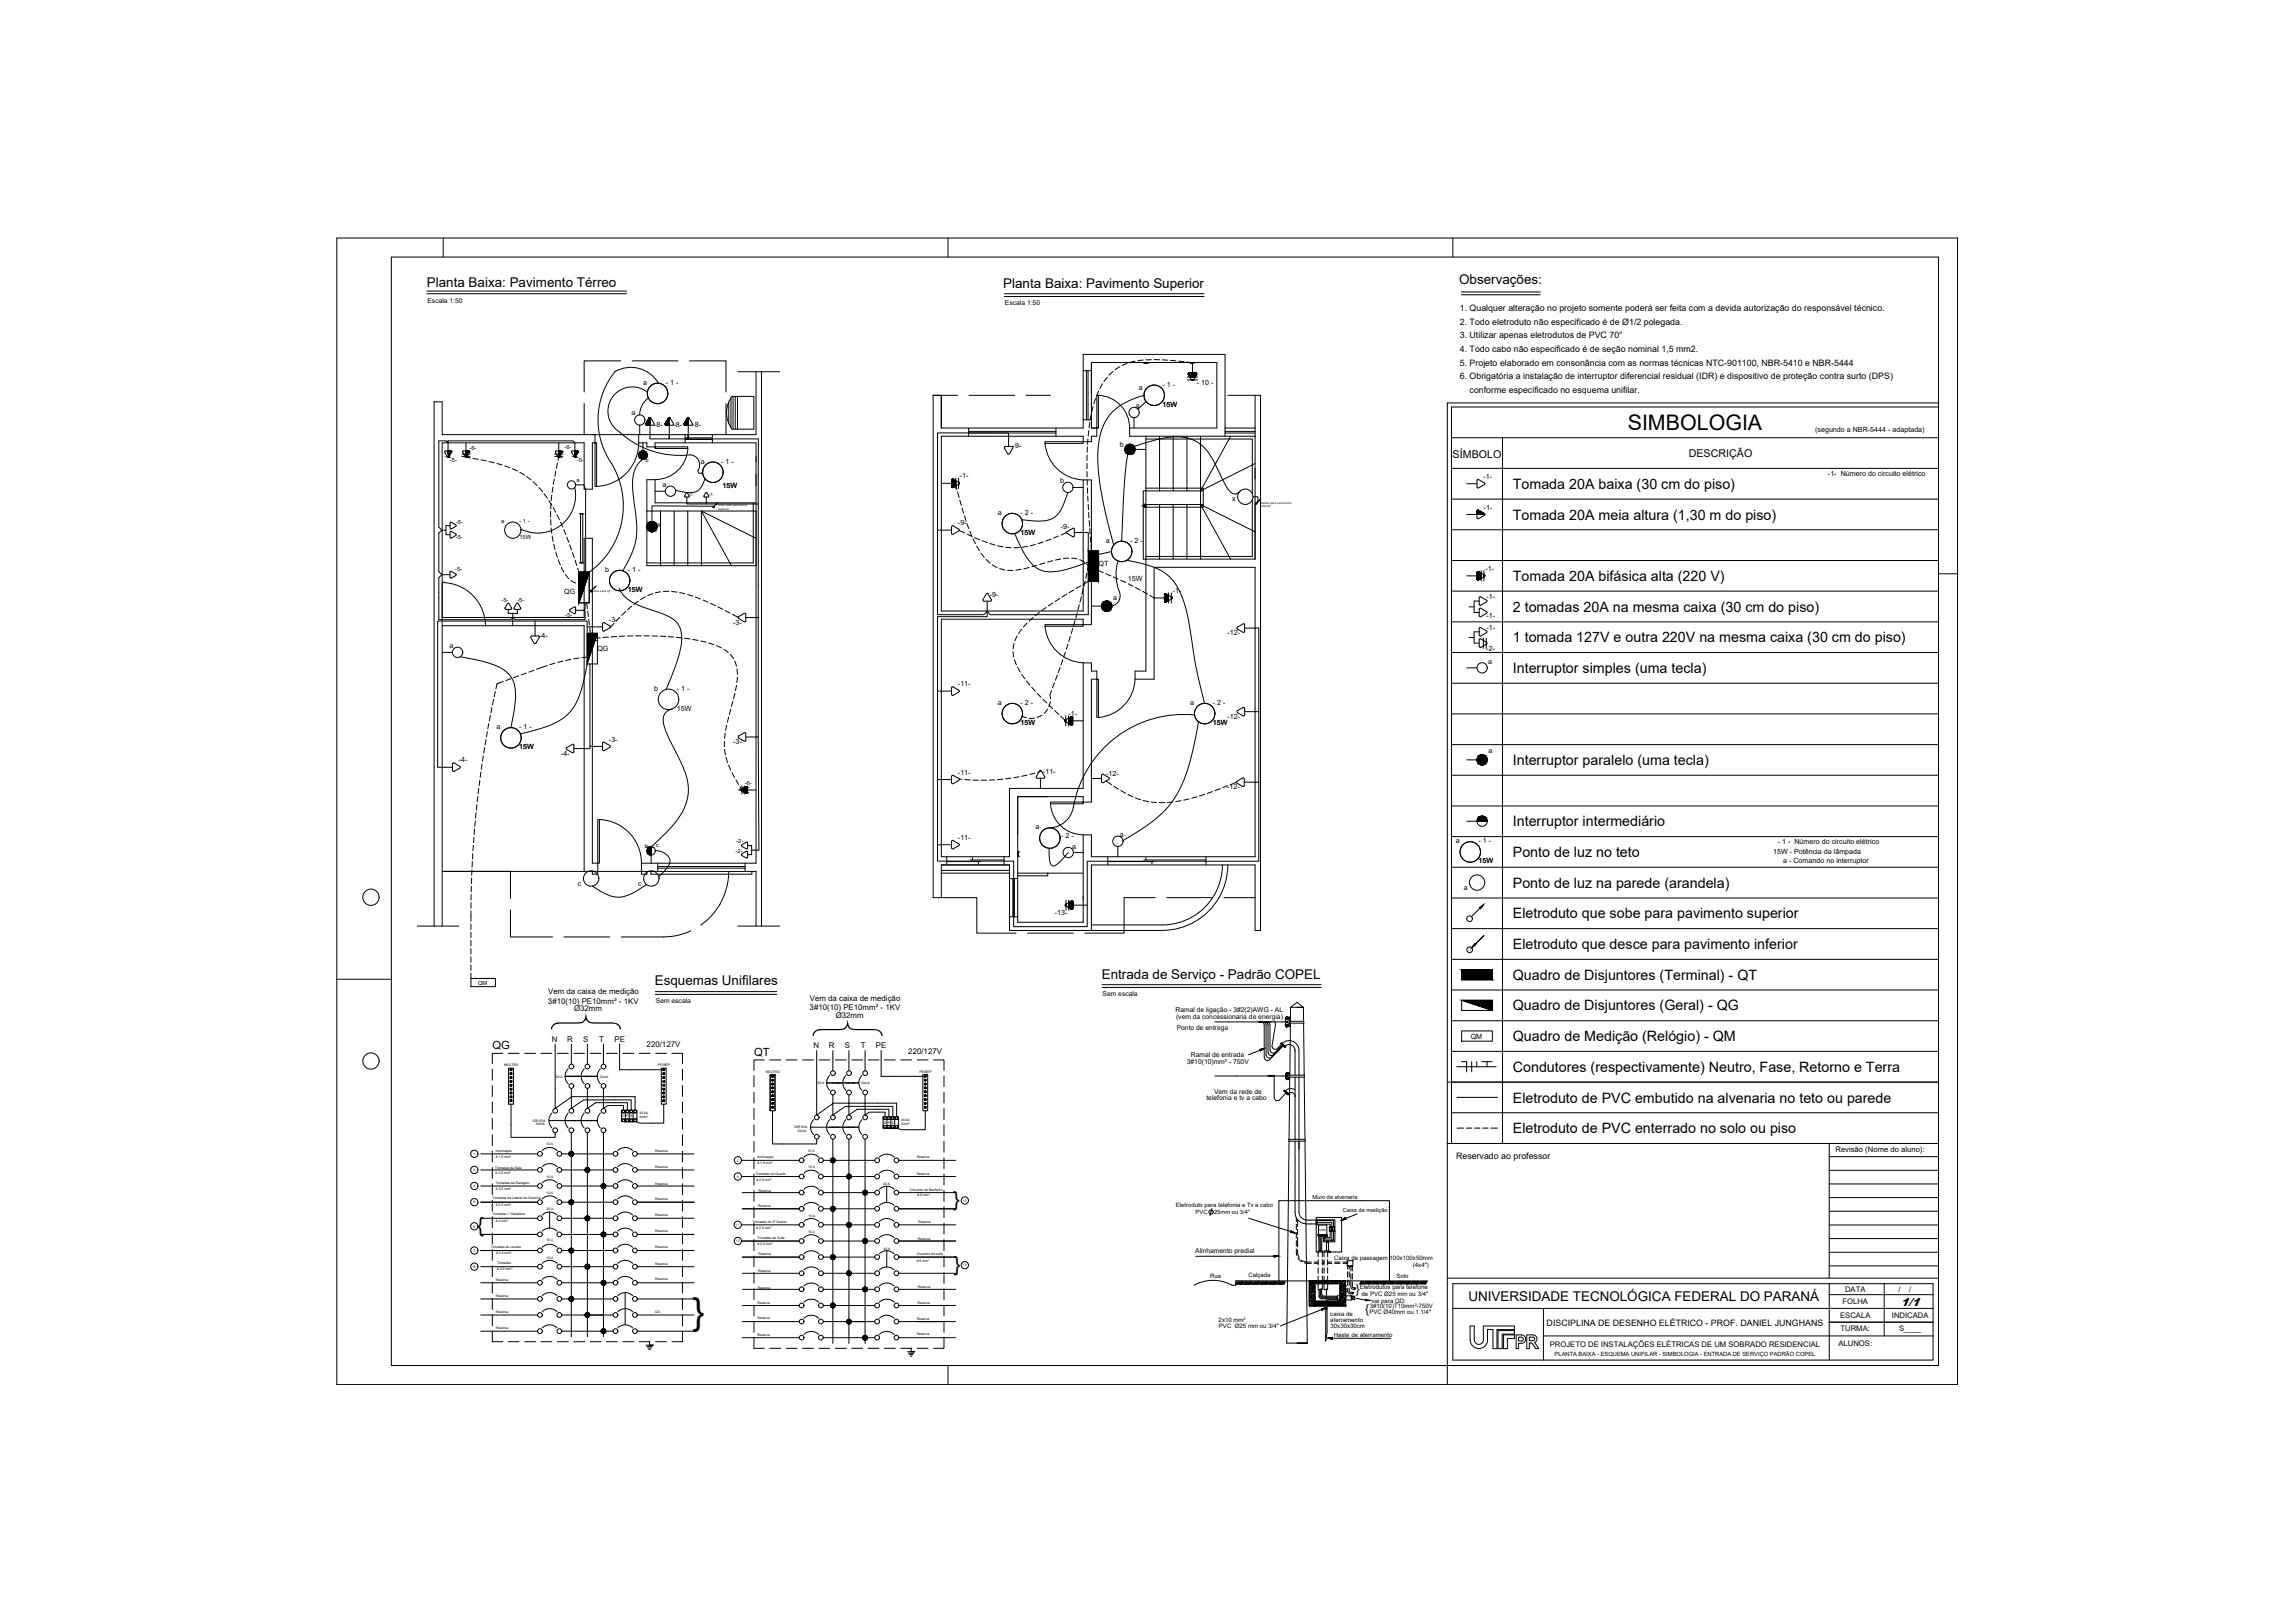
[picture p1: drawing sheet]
<svg xmlns="http://www.w3.org/2000/svg" width="841mm" height="594mm" viewBox="0 0 841 594" stroke-linecap="round" stroke-linejoin="round" font-family="sans-serif">
<defs><g id="words">
<g font-size="31.9">
<text x="204.4" y="368.9" transform="rotate(90 204.4 368.9)">{</text>
<text x="300.3" y="371.4" transform="rotate(90 300.3 371.4)">{</text>
</g>
<text font-size="13.4" x="253.8" y="485.1">}</text>
<text font-size="7.8" x="596.5" y="157.5">SIMBOLOGIA</text>
<g font-size="7.4">
<text x="349.2" y="441.7">}</text>
<text x="174.9" y="451.1">{</text>
<text x="349.5" y="465.4">}</text>
</g>
<g font-size="5.2">
<text x="554.4" y="179">Tomada 20A baixa (30 cm do piso)</text>
<text x="554.4" y="190.3">Tomada 20A meia altura (1,30 m do piso)</text>
<text x="554.4" y="212.8">Tomada 20A bifásica alta (220 V)</text>
<text x="554.4" y="224">2 tomadas 20A na mesma caixa (30 cm do piso)</text>
<text x="554.4" y="235.3">1 tomada 127V e outra 220V na mesma caixa (30 cm do piso)</text>
<text x="554.4" y="246.5">Interruptor simples (uma tecla)</text>
<text x="554.4" y="280.2">Interruptor paralelo (uma tecla)</text>
<text x="554.4" y="302.7">Interruptor intermediário</text>
<text x="554.4" y="313.9">Ponto de luz no teto</text>
<text x="554.4" y="325.1">Ponto de luz na parede (arandela)</text>
<text x="554.4" y="336.4">Eletroduto que sobe para pavimento superior</text>
<text x="554.4" y="347.6">Eletroduto que desce para pavimento inferior</text>
<text x="554.4" y="358.9">Quadro de Disjuntores (Terminal) - QT</text>
<text x="554.4" y="370.1">Quadro de Disjuntores (Geral) - QG</text>
<text x="554.4" y="381.4">Quadro de Medição (Relógio) - QM</text>
<text x="554.4" y="392.6">Condutores (respectivamente) Neutro, Fase, Retorno e Terra</text>
<text x="554.4" y="403.8">Eletroduto de PVC embutido na alvenaria no teto ou parede</text>
<text x="554.4" y="415.1">Eletroduto de PVC enterrado no solo ou piso</text>
</g>
<g font-size="4.9">
<text x="156.4" y="105">Planta Baixa: Pavimento Térreo</text>
<text x="367.7" y="105.6">Planta Baixa: Pavimento Superior</text>
<text x="534.7" y="104">Observações:</text>
<text x="403.8" y="358.6">Entrada de Serviço - Padrão COPEL</text>
<text x="239.9" y="360.9">Esquemas Unifilares</text>
<text x="538.1" y="476.3">UNIVERSIDADE TECNOLÓGICA FEDERAL DO PARANÁ</text>
</g>
<g font-size="4.4">
<text x="496.9" y="473.5">}</text>
<text x="500.3" y="480.8">{</text>
</g>
<text font-size="4.3" x="696.5" y="478.2">1/1</text>
<g font-size="4.1">
<text x="180.5" y="384.4">QG</text>
<text x="276.3" y="386.8">QT</text>
</g>
<g font-size="3.9">
<text x="532.3" y="167.7">SÍMBOLO</text>
<text x="618.9" y="167.3">DESCRIÇÃO</text>
</g>
<g font-size="3.2">
<text x="535" y="113.9">1. Qualquer alteração no projeto somente poderá ser feita com a devida autorização do responsável técnico.</text>
<text x="535" y="118.9">2. Todo eletroduto não especificado é de Ø1/2 polegada.</text>
<text x="535" y="123.9">3. Utilizar apenas eletrodutos de PVC 70°</text>
<text x="535" y="128.9">4. Todo cabo não especificado é de seção nominal 1,5 mm2.</text>
<text x="535" y="133.9">5. Projeto elaborado em consonância com as normas técnicas NTC-901100, NBR-5410 e NBR-5444</text>
<text x="535" y="138.9">6. Obrigatória a instalação de interruptor diferencial residual (IDR) e dispositivo de proteção contra surto (DPS)</text>
<text x="538.5" y="143.9">conforme especificado no esquema unifilar.</text>
<text x="533.6" y="424.6">Reservado ao professor</text>
<text x="566.8" y="485.7">DISCIPLINA DE DESENHO ELÉTRICO - PROF. DANIEL JUNGHANS</text>
</g>
<g font-size="2.9">
<text x="200.9" y="364.2">Vem da caixa de medição</text>
<text x="200.8" y="367.6">3#10(10) PE10mm² - 1KV</text>
<text x="210.4" y="370.5">Ø32mm</text>
<text x="296.7" y="370">3#10(10) PE10mm² - 1KV</text>
<text x="296.7" y="366.6">Vem da caixa de medição</text>
<text x="306.3" y="372.9">Ø32mm</text>
<text x="202.3" y="381.5">N</text>
<text x="207.8" y="381.5">R</text>
<text x="213.7" y="381.5">S</text>
<text x="219.6" y="381.5">T</text>
<text x="225.2" y="381.5">PE</text>
<text x="237" y="383.5">220/127V</text>
<text x="298.1" y="383.9">N</text>
<text x="303.7" y="383.9">R</text>
<text x="309.6" y="383.9">S</text>
<text x="315.4" y="383.9">T</text>
<text x="321" y="383.9">PE</text>
<text x="332.9" y="385.9">220/127V</text>
</g>
<g font-size="2.8">
<text x="672.6" y="422">Revisão (Nome do aluno):</text>
<text x="676.1" y="473.1">DATA</text>
<text x="695.7" y="473.3">/</text>
<text x="699.6" y="473.3">/</text>
<text x="675.2" y="477.7">FOLHA</text>
<text x="674.4" y="482.7">ESCALA</text>
<text x="693.3" y="482.7">INDICADA</text>
<text x="674.5" y="487.7">TURMA:</text>
<text x="695.9" y="487.6">S____</text>
<text x="567.9" y="493.3">PROJETO DE INSTALAÇÕES ELÉTRICAS DE UM SOBRADO RESIDENCIAL</text>
<text x="673.7" y="492.8">ALUNOS:</text>
</g>
<g font-size="2.6">
<text x="235.7" y="140.9">a</text>
<text x="244" y="141">- 1 -</text>
<text x="417.4" y="142.8">a</text>
<text x="426" y="141.7">- 1 -</text>
<text x="438.6" y="141">- 10 -</text>
<text x="416.2" y="149.3">a</text>
<text x="426" y="148.9">15W</text>
<text x="231.5" y="152.2">a</text>
<text x="239.7" y="156.4">-8-</text>
<text x="246.8" y="156.4">-8-</text>
<text x="253.7" y="156.4">-8-</text>
<text x="665.2" y="158.3">(segundo a NBR-5444 - adaptada)</text>
<text x="371.1" y="164.1">-9-</text>
<text x="410.4" y="163.9">b</text>
<text x="256.8" y="169.9">a</text>
<text x="264.3" y="169.9">- 1 -</text>
<text x="242.7" y="178.4">a</text>
<text x="264.7" y="178.7">15W</text>
<text x="351.8" y="175.1">-1-</text>
<text x="388.5" y="177.1">b</text>
<text x="543.6" y="175.4">-1-</text>
<text x="669.9" y="174.4">-1- Número do circuito elétrico</text>
<text x="451.5" y="183.5">x</text>
<text x="365.7" y="188.5">a</text>
<text x="374" y="188.7">- 2 -</text>
<text x="543.8" y="186.6">-1-</text>
<text x="240.8" y="192.9">x</text>
<text x="351.1" y="192.4">-9-</text>
<text x="374" y="195.9">15W</text>
<text x="388.7" y="193.8">-9-</text>
<text x="405.2" y="198.7">a</text>
<text x="414.1" y="198.9">- 2 -</text>
<text x="221.8" y="209.4">b</text>
<text x="230.1" y="209.5">- 1 -</text>
<text x="402.6" y="207.2">QT</text>
<text x="544.4" y="209">-1-</text>
<text x="413.3" y="212.8">15W</text>
<text x="206.7" y="217.5">QG</text>
<text x="230.1" y="216.8">15W</text>
<text x="362.7" y="218.6">-9-</text>
<text x="407.9" y="219.7">a</text>
<text x="429.8" y="217.1">-1-</text>
<text x="544.8" y="219.4">-1-</text>
<text x="223.2" y="227.9">-3-</text>
<text x="544.8" y="226.3">-1-</text>
<text x="197.6" y="233.5">-4-</text>
<text x="268.6" y="228.8">-3-</text>
<text x="449.8" y="232.6">-12-</text>
<text x="544.8" y="230.6">-1-</text>
<text x="164.7" y="237.4">a</text>
<text x="218.9" y="238.5">QG</text>
<text x="544.8" y="238.5">-2-</text>
<text x="545.4" y="243">a</text>
<text x="351.1" y="251.3">-11-</text>
<text x="239.7" y="252.9">b</text>
<text x="248" y="253">- 1 -</text>
<text x="248" y="260.3">15W</text>
<text x="365.7" y="258.1">a</text>
<text x="374" y="258.2">- 2 -</text>
<text x="391.6" y="262.1">-1-</text>
<text x="436.2" y="258.1">a</text>
<text x="444.5" y="258.2">- 2 -</text>
<text x="449.9" y="263.2">-12-</text>
<text x="182" y="267">a</text>
<text x="190.3" y="267.1">- 1 -</text>
<text x="374" y="265.5">15W</text>
<text x="444.5" y="265.5">15W</text>
<text x="190.3" y="274.4">15W</text>
<text x="223.2" y="271.7">-3-</text>
<text x="268.6" y="272.5">-3-</text>
<text x="545.5" y="275.9">a</text>
<text x="168.2" y="279.2">-4-</text>
<text x="205.6" y="276.7">-4-</text>
<text x="351.1" y="283.8">-11-</text>
<text x="382.2" y="283.4">-11-</text>
<text x="405.3" y="284.2">-12-</text>
<text x="449.7" y="289.1">-12-</text>
<text x="379.5" y="303.7">a</text>
<text x="351.1" y="307.7">-11-</text>
<text x="388.9" y="307.1">- 2 -</text>
<text x="392.9" y="311">a</text>
<text x="410.3" y="306.4">a</text>
<text x="533.5" y="308.8">a</text>
<text x="541.8" y="308.9">- 1 -</text>
<text x="651.5" y="309.3">- 1 - Número do circuito elétrico</text>
<text x="541.8" y="316.1">15W</text>
<text x="649.8" y="312.9">15W - Potência da lâmpada</text>
<text x="653.5" y="316.2">a - Comando no interruptor</text>
<text x="211.8" y="324.4">c</text>
<text x="233.8" y="324.4">c</text>
<text x="536.4" y="325.9">a</text>
<text x="386.5" y="335.2">-13-</text>
<text x="539" y="380.4">QM</text>
</g>
<g font-size="2.5">
<text x="156.7" y="110.9">Escala 1:50</text>
<text x="368.3" y="111.9">Escala 1:50</text>
<text x="404.1" y="365">Sem escala</text>
<text x="240.4" y="367.5">Sem escala</text>
<text x="430.8" y="370.5">Ramal de ligação - 3#2(2)AWG - AL</text>
<text x="431" y="373.1">(vem da concessionaria de energia)</text>
<text x="431.2" y="377.2">Ponto de entrega</text>
<text x="434.9" y="389.8">3#10(10)mm² - 750V</text>
<text x="436.4" y="387.3">Ramal de entrada</text>
<text x="444.9" y="400.6">Vem da rede de</text>
<text x="442.1" y="402.9">telefonia e tv a cabo</text>
<text x="438" y="459">Alinhamento predial</text>
</g>
<g font-size="2.2">
<text x="430.9" y="442.1">Eletroduto para telefonia e Tv a cabo</text>
<text x="488.9" y="461.3">Caixa de passagem 100x100x50mm</text>
<text x="457.6" y="467.8">Calçada</text>
<text x="517.8" y="463.9">(4x4&quot;)</text>
<text x="443.5" y="468.1">Rua</text>
<text x="498.3" y="472.3">Eletrodutos para telefone</text>
<text x="511.8" y="468.1">Solo</text>
<text x="499" y="474.6">de PVC Ø25 mm ou 3/4&quot;</text>
<text x="501.9" y="479.2">3#10(10)T10mm²-750V</text>
<text x="502.7" y="477.1">vai para QD:</text>
<text x="446.6" y="484.3">2x10 mm²</text>
<text x="487.5" y="481.9">caixa de</text>
<text x="487.5" y="484.1">aterramento</text>
<text x="501.8" y="481.3">PVC Ø40mm ou 1.1/4&quot;</text>
<text x="446.7" y="486.4">PVC Ø25 mm ou 3/4&quot;</text>
<text x="487.6" y="486.3">30x30x30cm</text>
<text x="488.8" y="489.7">Haste de aterramento</text>
</g>
<g font-size="2.1">
<text x="172.1" y="164.7">-6-</text>
<text x="206.9" y="164.6">-6-</text>
<text x="164.9" y="169.1">-5-</text>
<text x="211.4" y="169.1">-5-</text>
<text x="236.5" y="169.2">b</text>
<text x="211.2" y="176.4">a</text>
<text x="167.1" y="191.9">-5-</text>
<text x="183.7" y="191.6">a</text>
<text x="190.4" y="191.7">- 1 -</text>
<text x="167.1" y="197.5">-5-</text>
<text x="190.4" y="197.5">15W</text>
<text x="166.8" y="209.1">-5-</text>
<text x="183.8" y="220.4">-5-</text>
<text x="189.6" y="220.4">-5-</text>
<text x="207.1" y="225.9">-5-</text>
<text x="273" y="287.5">-6-</text>
<text x="236.2" y="310.6">b</text>
<text x="240.4" y="310.4">c</text>
<text x="269.8" y="308.6">-2-</text>
<text x="269.6" y="312.3">-2-</text>
<text x="175.2" y="360.6">QM</text>
<text x="481" y="439">Muro de alvenaria</text>
<text x="492.1" y="443.9">Caixa de medição</text>
<text x="438.1" y="444.6">PVC</text>
<text x="444.9" y="444.6">25mm ou 3/4&quot;</text>
<text x="569.7" y="496.6">PLANTA BAIXA - ESQUEMA UNIFILAR - SIMBOLOGIA - ENTRADA DE SERVIÇO PADRÃO COPEL</text>
</g>
<g font-size="1.5">
<text x="252.5" y="181.7">-7-</text>
<text x="259.7" y="181.7">-7-</text>
</g>
<g font-size="1.2">
<text x="184.8" y="390.5">NEUTRO</text>
<text x="203.7" y="394.7">50 A</text>
<text x="219.8" y="394.8">Geral</text>
<text x="241.1" y="390.6">PE/BEP</text>
<text x="280.6" y="392.9">NEUTRO</text>
<text x="337" y="393">PE/BEP</text>
<text x="299.6" y="397.1">50 A</text>
<text x="315.7" y="397.1">Geral</text>
<text x="195.3" y="410.9">IDR 63A</text>
<text x="196.4" y="412">30mA</text>
<text x="228" y="409.2">D</text>
<text x="229.5" y="409.2">P</text>
<text x="230.9" y="409.2">S</text>
<text x="234.4" y="408.2">45 kA</text>
<text x="234.4" y="409.6">4mm²</text>
<text x="291.2" y="413.3">IDR 63A</text>
<text x="323.9" y="411.5">D</text>
<text x="325.3" y="411.5">P</text>
<text x="326.8" y="411.5">S</text>
<text x="330.2" y="412">4mm²</text>
<text x="330.3" y="410.6">45 kA</text>
<text x="200.1" y="419.5">10 A</text>
<text x="292.3" y="414.5">30mA</text>
<text x="173.5" y="423.1">1</text>
<text x="181.7" y="421.9">iluminação</text>
<text x="181.7" y="424"># 1.5 mm²</text>
<text x="240.1" y="421.9">Reserva</text>
<text x="270" y="425.5">2</text>
<text x="277.6" y="424.3">iluminação</text>
<text x="296" y="421.9">10 A</text>
<text x="335.9" y="424.3">Reserva</text>
<text x="173.5" y="428.9">3</text>
<text x="181.5" y="428.3">Tomadas da Sala</text>
<text x="181.6" y="430"># 2,5 mm²</text>
<text x="200.3" y="431.4">10 A</text>
<text x="240.1" y="427.8">Reserva</text>
<text x="270" y="431.3">9</text>
<text x="277" y="430.3">Tomadas do Quarto</text>
<text x="277.6" y="426.4"># 1,5 mm²</text>
<text x="296.1" y="428">10 A</text>
<text x="335.9" y="430.2">Reserva</text>
<text x="173.5" y="434.9">4</text>
<text x="181.7" y="433.7">Tomadas da Garagem</text>
<text x="181.7" y="435.9"># 2,5 mm²</text>
<text x="200.2" y="437.4">10 A</text>
<text x="240.1" y="433.9">Reserva</text>
<text x="277.2" y="432.5"># 2,5 mm²</text>
<text x="277.9" y="436.5">Reserva</text>
<text x="323.7" y="434.1">40 A</text>
<text x="333.4" y="436">Chuveiro do Banheiro</text>
<text x="336.2" y="438"># 6 mm²</text>
<text x="173.5" y="440.7">5</text>
<text x="180.5" y="439.3">Tomadas da Lateral da Cozinha</text>
<text x="181.7" y="441.7"># 2,5 mm²</text>
<text x="200.3" y="443.3">20 A</text>
<text x="240.1" y="439.6">Reserva</text>
<text x="277.8" y="442.1">Reserva</text>
<text x="352.9" y="440.2">10</text>
<text x="173.5" y="449.6">6</text>
<text x="180.5" y="445.1">Tomadas + Geladeira</text>
<text x="181.7" y="447.5"># 4 mm²</text>
<text x="240.1" y="445.5">Reserva</text>
<text x="269.6" y="449.1">11</text>
<text x="275.8" y="447.9">Tomadas do 2º Quarto</text>
<text x="277.2" y="450"># 2,5 mm²</text>
<text x="296.3" y="445.9">10 A</text>
<text x="336.5" y="448.1">Reserva</text>
<text x="200.2" y="454.6">10 A</text>
<text x="240.1" y="451.4">Reserva</text>
<text x="269.6" y="455">12</text>
<text x="277.6" y="453.8">Tomadas da Suite</text>
<text x="277.6" y="455.9"># 2,5 mm²</text>
<text x="296.1" y="451.5">10 A</text>
<text x="336.4" y="454.1">Reserva</text>
<text x="173.5" y="458.5">7</text>
<text x="179.8" y="457.1">Tomadas do Lavabo</text>
<text x="181.8" y="459.5"># 2,5 mm²</text>
<text x="200.3" y="461.1">10 A</text>
<text x="240.1" y="457.1">Reserva</text>
<text x="278" y="459.8">Reserva</text>
<text x="323.8" y="457.8">40 A</text>
<text x="335.9" y="459.5">Chuveiro da suite</text>
<text x="173.5" y="464.4">8</text>
<text x="182.2" y="463">Tomadas</text>
<text x="182.2" y="465.1"># 2,5 mm²</text>
<text x="240.1" y="463.2">Reserva</text>
<text x="277.9" y="465.7">Reserva</text>
<text x="336" y="462.1"># 6 mm²</text>
<text x="352.8" y="463.8">13</text>
<text x="181.7" y="469.1">Reserva</text>
<text x="240.1" y="468.8">Reserva</text>
<text x="277.7" y="472">Reserva</text>
<text x="336.3" y="471.8">Reserva</text>
<text x="181.7" y="475">Reserva</text>
<text x="277.6" y="477.4">Reserva</text>
<text x="336.2" y="477.6">Reserva</text>
<text x="181.7" y="480.8">Reserva</text>
<text x="240.1" y="480.9">QG</text>
<text x="277.6" y="483.2">Reserva</text>
<text x="335.9" y="483.3">Reserva</text>
<text x="181.7" y="486.8">Reserva</text>
<text x="277.6" y="489.3">Reserva</text>
<text x="335.9" y="488.9">Reserva</text>
</g>
<text font-size="1.1" x="483.5" y="450.9">KWh</text>
<g font-size="1">
<text x="263.1" y="185.4">Sobe para pavimento</text>
<text x="462.1" y="184.6">Desce para pavimento</text>
<text x="462.1" y="185.9">inferior</text>
<text x="263.1" y="186.6">superior</text>
<text x="217" y="217">Sobe para QT</text>
</g>
</g></defs>
<!-- layer: 0 -->
<g fill="none" stroke="#000" stroke-width=".37">
<path d="M227.4 132.2h-13.3v11.4M231.6 132.2h16.8M252.6 132.2h13.5v11.4M270.4 136.2h15.3M277.1 136.2v23h-115.1v-12h-2.9v192M279 136.2v203M396.9 135.8h3.1M398.1 135.8v18M398.7 135.8v18M414 132.8h-14v11M419.2 133.1h1.5M436.4 132.8h1.1v.3h-1.1z"/>
<path d="M214.1 147.8v11.4M217.1 159.2h.9v3M234 159.2v3M251.1 159.2v3M261.1 159.2v3M266.1 147.8v11.4M267.1 147.2v7.9M267.9 145.8v10.8M268.3 145.2a10 10 0 0 0 0 12h8v-12h-8M268.6 145.2v12M269.4 145.2v12M270.2 145.2v12"/>
<path d="M342 144.8h3v12v-12M342 144.8v184h3M342 144.8h8.8M345 156.8h51.9v-27h52v30M355 158.6h32M355 158h32M355 156.8v3M355 144.8h16.8M376 144.8h9M387 156.8v3M396.9 153.8h3.1M400 156.8h1.9v3h-1.9v2h-3.1"/>
<path d="M400 156.8v-24h45.9v24h-31.9M400 156.8h1.6M401.9 144.8h.6v12h-.6zM402.6 144.8a12 12 0 0 1 11.4 12M414 156.8v3h45.9M419.9 159.8v25M424.9 159.8v20M429.9 159.8v20M435 159.8v20M440 159.8v20l11-20M448.9 156.8h11M448.9 158.6h11"/>
<path d="M448.9 158h11M449.9 144.8h12v196h-2v-24h-59.9v24M459.9 144.8v60h-40.9v-25h21.9M218 162.2h.6v16h-.6zM218 162.2h-.9v17h-3v-17h-52.1v64M234 162.2a16 16 0 0 1-15.3 15.9M234 162.2h3.1v1.5h3M240.1 163.7h11.9v.6h-11.9zM240.1 163.7v-1.5h37v154h-42M251.1 161h10M251.1 160.4h10M252.1 164.3a12 12 0 0 1-12 11.4"/>
<path d="M382.9 161.8h14v.6h-14zM383 162.4a14.5 14.5 0 0 0 14 13.4M396.9 161.8v-2h-51.9v64h51.9v-48M396.9 175.8h3.1v53h-3.1M419.9 178.8h21v7h-21M419.9 160.8h39v20.1M440 178.8v7M459.9 169.8l-19.9 10M212.2 188.2h1.9M212.8 188.2h.8v18h-.8zM237.1 187.2h40M242 187.2v20"/>
<path d="M247 187.2v20M252 187.2v20M257 187.2l20.1 10M276 184.2v22h-38.9M277.1 184.2h-37v-8.5h-3v31.5h40M418.5 185.2h.5M419.9 184.8v61h-3.9v3h6.9v-41h37v106h-59.9v-8h-3.1v32h-24v-46h24v2M419.9 184.8h21M424.9 184.8v20M429.9 184.8v20M435 184.8v20M440 184.8l19.9 10"/>
<path d="M458.9 183.1v20.7h-39M162.5 213.4a16 16 0 0 1 15.4 16M162.7 213.2h-.7v126M212.2 206.2h1.9M257 207.2v-20l11 20M440 204.8v-20l11 20M177.8 226.2h36.3v-29h3v119h2M178 229.2h36.1v90M382.9 228.8h14v.6h-14zM383 229.3a14.5 14.5 0 0 0 14 13.4M396.9 228.8v-2h-51.9v87h24.9v-25h27v-46M396.9 242.8h3.1v3h1.9v3h-1.9v45h-3.1"/>
<path d="M401.9 248.8h.6v14h-.6zM415.9 248.8a14.5 14.5 0 0 1-13.4 14M383.9 291.8h-11v14M385 293.8h11.9v.6h-11.9zM385 294.3a12 12 0 0 0 12 11.4M219.1 300.2h.6v16h-.6zM219.1 316.2v4h-2v-1M219.7 300.2a16 16 0 0 1 15.4 15.9M235.1 316.2v4h2v-1M238.5 319.2v1h37v-1M241 318h32M241 317.4h32"/>
<path d="M241 316.2v3M267.1 319.2a24.2 24.2 0 0 1-10.3 19.6M273 316.2v3M345 318.8h24.9M345 319.8h24.9M346.9 313.8v3M346.9 315.6h12.5M355.5 315h12.4M356.3 314.1v.9M358.5 315.6v.9M367.9 313.8v3M372.9 319.8h24"/>
<path d="M373.2 312v1.6M373.7 312l-.8-.2v1.9l.8-.1M383.9 319.8v1h-11M406 315.6h16.9M406 313.8v3M419.1 315h22.8M419.9 314.1v.9M422.1 315.6v.9M441.9 313.8v3M448 316.8a22 22 0 0 1-22 22M449.9 316.8a24 24 0 0 1-23.9 24M152.9 339.2h15.3"/>
<path d="M187.1 329.1v-9.9h-25.1h115.1v20M187.1 333.3v9.9h15.4M270.4 339.2h15.3M345 328.8h13v13h14.3M345 328.8v-12h24.9v24h56M369.9 321.8h3M369.9 335.8h3M371.2 321.8v14M371.8 321.8v14M400 338.8h25.9M423.4 328.8h-11.5v13h-14.4M427.6 328.8h16.8"/>
<path d="M448.5 328.8h11.4M206.7 343.2h16.8M253.2 340.9l-.7 .4a23.7 23.7 0 0 1-9.4 1.9h-15.4M376.5 341.8h16.8"/>
</g>
<g fill="#000" stroke="#000" stroke-width=".37">
<path d="M419 185l.5 .2h-.5zM419 185l.5 .2-.3-.4zM419.2 184.8l.3-.1v.5z"/>
<path d="M419.5 185.2v.5l-.3-.1zM419 185.5l.2 .1 .3-.4zM419 185.2h.5l-.5 .3z"/>
<path d="M419.5 184.7l.2 .1-.2 .4zM419.7 184.8l-.2 .4 .4-.2zM419.5 185.2l.4-.2v.2z"/>
<path d="M419.5 185.2h.4v.3zM419.5 185.2l.2 .4 .2-.1zM419.5 185.2l.2 .4-.2 .1z"/>
</g>
<!-- layer: arquitetonico -->
<g fill="none" stroke="#000" stroke-width=".37">
<path d="M123.4 87.2h594v419.9h-594zM162.4 87.2v7M347.4 87.2v7M532.4 87.2v7M156.4 107.6h73.2M368 108.6h73.2M535.5 106.9h29M535.5 108h29M710.4 210.2h7M161.9 226.2h52M162 229.2h16M123.4 358.7h20"/>
<path d="M240.1 364.2h44.5M403.8 361.7h80.4M207 394.2h11.8M227.1 382.4v.1M302.9 396.6h11.8M322.9 384.8v.2M461.7 384.4l1.5-.4-1.3 .9zM461.7 384.4l1.5-.4-1.5 .4M461.8 384.7l-4.2 1.6M463.2 384l-1.3 .9 1.3-.9M530.4 396.3h180M670.3 418.8v49.3"/>
<path d="M670.3 423.6h40.1M670.3 428.6h40.1M670.3 433.6h40.1M670.3 438.6h40.1M233.5 452.1h20.8M329.4 454.5h20.8M457.6 446.2l15.5 4.9M466.9 459.8l1.6 .3-1.6 .2zM466.9 459.8l1.6 .3-1.6-.3M473.1 450.9l1.4 .7-1.5-.3zM473.1 450.9l1.4 .7-1.4-.7M474.5 451.6l-1.5-.3 1.5 .3"/>
<path d="M491.6 446.9l1.4-.9 .2 .5-.2-.5 .2 .5zM491.6 446.9l1.4-.9-1.4 .9M493.2 446.5l-1.6 .4 1.6-.4M497.3 444.6l-4.2 1.7M670.3 443.6h40.1M670.3 448.7h40.1M670.3 453.7h40.1M670.3 458.7h40.1M466.9 460.1h-28.7M468.5 460.1l-1.6 .2 1.6-.2M479.8 469.2h1v1.5h1v7.6h-2zM484.3 479.4l1.5-.3-1.3 .8z"/>
<path d="M484.3 479.4l1.5-.3-1.5 .3M484.4 479.6l-15.2 6.1M485.8 479.1l-1.3 .8 1.3-.8M489.4 469.2h2.1v1h-10.2v-1h10.2M493 475.8v-6.6h-1v1.5h-1v7.6h2v-2M497 475.5l3.4 .7M532.4 470.2h176v28h-176zM532.4 479.2h176M565.6 479.2v19M670.3 474.2h38.1M670.3 470.2v28M670.3 463.6h40.1"/>
<path d="M690.5 470.2v19.1M214 481.6h7.1M309.8 484.1h7.2M486.6 490.1l1.6-.2v.5v-.5v.5zM486.6 490.1l1.6-.2-1.6 .2M488.2 490.4l-1.6-.3 1.6 .3M488.2 490.1l21.4 .1M538.8 490.7a3.2 3.2 0 0 0 3.1 3.2 3.2 3.2 0 0 0 3.3-3.2M540.2 490.7v-5h-1.5v5.1M540.3 490.7a1.67 1.67 0 0 0 1.7 1.7 1.67 1.67 0 0 0 1.6-1.7M543.6 490.7v-5h11.4v1.3h-6.4v7h-1.5v-7h-2v3.7M549 487.4h6v1.2h-4.5v5.4h-1.5z"/>
<path d="M551 488.9h4v1.4h-2.6v3.7h-1.4zM557.5 488.9a1.55 1.55 0 0 1 1.6 1.6 1.55 1.55 0 0 1-1.6 1.5M557.5 489.8h-1v1.4h1M557.5 489.8a.7 .7 0 0 1 .7 .7 .7 .7 0 0 1-.7 .7M557.6 488.9h-2v5.1h.9v-2h1M560.4 489.8h1.3a.64 .64 0 0 1 .7 .6 .64 .64 0 0 1-.7 .6h-1.3zM560.5 491h.1M560.5 489.7v.1M562.4 491.7a1.46 1.46 0 0 0 .8-1.6 1.46 1.46 0 0 0-1.5-1.2h-2.2v5.1h.9v-2.1l.6-.1 .5 .2 1.3 2h.9l-1.3-2.3M565.6 489.3h142.8M670.3 484.3h38.1M347.4 500.1v7"/>
<path d="M530.4 500.1v7"/>
<circle cx="135.9" cy="328.6" r="2.98"/>
<circle cx="135.9" cy="388.6" r="2.98"/>
</g>
<!-- layer: Eletrodutos -->
<g fill="none" stroke="#000" stroke-width=".37">
<path d="M143.4 94.2h567v405.9h-567zM156.4 106.6h73.2M368 107.6h73.2M405.8 138.1l-1.2 1.7M407.9 136l-1.5 1.4M410.4 134.3l-1.7 1.1M413.1 133.1l-1.8 .7M416 132.3l-2 .5M419 131.9l-2 .2M421.9 131.8h-2M422.9 131.7l2 .1M425.9 131.8l2 .1"/>
<path d="M428.9 132l2 .2M431.9 132.3l2 .2M434.9 132.6l2.1 .2M237.3 143.7a8.9 8.9 0 0 0-12.9 1.8 8.9 8.9 0 0 0 2.6 12.7 32.7 32.7 0 0 0 25.7 8.4M237.6 145.8a7.6 7.6 0 0 0-3.2 6.1M238.2 159.2v1.6h7.1v-1.6v1.6h6.8l.1-1.6-.1 1.6h25.8v109.1h-.8M241.3 140.4a11.7 11.7 0 0 0-16-4.3 28.7 28.7 0 0 0-.4 35 29.9 29.9 0 0 1-8.9 38.4M369.6 159.8v-1.2h-26v66.5h16.9l1.3-1.1 1.1 1.1h35.9v-12.1l-1.9 1.1M399 157.7l-.2 2M399.4 154.7l-.3 2M399.9 151.8l-.4 1.9M400.6 148.9l-.5 1.9"/>
<path d="M401.5 146l-.7 1.9M402.6 143.2l-.8 1.8M404 140.6l-1 1.7M419.5 144.7a23.4 23.4 0 0 0-13.3 7.8 26.1 26.1 0 0 0-3.9 17.1 139.5 139.5 0 0 0 5.8 30.1M419.9 147l-2.8 2.9M710.4 147.6h-180v352.5M170.8 167.4l1.5 .3M173.3 167.9l1.9 .3M176.3 168.5l1.9 .3M179.2 169.1l1.9 .4M182.1 169.8l1.9 .5M185 170.6l1.8 .7"/>
<path d="M187.8 171.7l1.8 .8M190.5 173l1.7 1M193 174.6l1.6 1.2M195.4 176.5l1.4 1.3M197.5 178.6l1.3 1.5M202.6 178.4l-.3 2M203.1 175.4l-.3 2M203.7 172.5l-.4 2M204.3 169.6l-.4 1.9M204.8 167.4l-.3 1.2M210.6 178.5a13.9 13.9 0 0 1-5 13.8 13.9 13.9 0 0 1-14.7 1.5M210.7 162.2l-.7-.7h-45.8v.7l-.7-.7h-2.7v31.6l1.1 1.1-1.1 1.1v14.1l1.1 1.1-1.1 1.1v15.4h26.3l.8-.8v3"/>
<path d="M213.9 177.6l.7 1.6v30.4M236 167.9a10.5 10.5 0 0 0-4.2 10l.2 2.8a70.2 70.2 0 0 1 1.2 16.1 33.9 33.9 0 0 1-5 12.3M252.7 166.6a3.7 3.7 0 0 1 3.1 5.6M255.8 172.2a.87 .87 0 0 0 .6 1.2 .87 .87 0 0 0 1.1-.9M258.3 175.4l-.6 1.7a5 5 0 0 1-6.4 3.3l-3.8-.9M350.3 178l.4 1.3M398.3 172.7l.1 2M398.3 169.7v2M398.4 175.7v2M398.4 166.7l-.1 2M398.5 178.7l.1 2M398.5 163.7l-.1 2"/>
<path d="M398.7 160.7l-.1 2M413.3 166l-.6 4-.7 8.1-1 20.2M415.6 163.5a45 45 0 0 1 17.2-3.5 14.4 14.4 0 0 1 12.1 9.1l.9 1.8a35.6 35.6 0 0 0 5 9.2 2.26 2.26 0 0 0 3.8-.3M199.4 180.9l1.2 1.6M201.2 183.3l1 1.7M201.8 187.3l-.1 2M201.8 190.3l.1 2M201.9 184.3l-.1 2.1M202 193.4l.2 1.9M202.2 181.4l-.2 2M202.3 196.3l.4 2M202.7 185.9l1 1.7"/>
<path d="M202.9 199.3l.5 1.9M204.1 188.5l.9 1.8M205.4 191.2l.8 1.9M206.6 194l.8 1.8M207.7 196.7l.7 1.9M208.8 199.6l.7 1.8M251.7 184.2v.4h26.2M258.8 184.2v.4M261.4 185.4l-22.5-.1v2M343.6 194.2h1.4M350.9 180.3l.6 1.9M351.5 194.3l2 .9"/>
<path d="M351.7 183.2l.6 1.9M352.5 186.1l.6 1.9M353.4 188.9l.6 2M354.4 191.8l.6 1.8M354.4 195.6l1.8 .9M355.4 194.6l.8 1.8M356.6 197.4l.8 1.8M357.2 196.9l1.8 .8M359.9 198l1.9 .8M362.7 199.1l1.9 .6M365.6 199.9l2 .4M371.8 195.4a30.2 30.2 0 0 0 7.5 12.2 12.6 12.6 0 0 0 11.4 1l8.1-2.7"/>
<path d="M379.5 199.4l-2 .5M382.3 198.5l-1.9 .7M385.1 197.5l-1.9 .7M387.9 196.3l-1.8 .8M390.8 195l-2 .9M391.3 180.4l-1 2.9a9.4 9.4 0 0 1-5.7 7l-4 .6-6.2-.6M396.9 195h1.9v6.7M398.6 181.7l.1 2M398.8 184.7l.1 2M398.9 187.7l.2 2M399.1 190.6l.2 2.1M399.4 193.6l.1 2"/>
<path d="M399.6 196.7l.1 1.9M399.8 199.6l.2 2.1M459.2 182h1.8v1.8M203.7 202.2l.5 1.9M204.6 205l.7 1.9M205.7 207.8l.9 1.8M207.2 210.4l1.2 1.5M209.2 212.6l1.8 .9M209.8 202.4l.6 1.9M210.8 205.2l.6 1.9M211.7 208.1l.5 1.5M211.9 213.7l1.2 .1"/>
<path d="M227 215.5a11.5 11.5 0 0 0 7.5 6.4l5.6 2a14.9 14.9 0 0 1 8.2 4.5 11.3 11.3 0 0 1 .9 10l-1.5 5-3.6 9.1M236.4 218.6l-1.7 1M239.2 217.4l-1.9 .8M242.1 216.8l-2 .3M245.1 216.6l-2 .1M246.1 216.7l2 .2M249.1 217.1l1.9 .4M252 217.7l1.9 .6M254.8 218.7l1.9 .7M257.6 219.8l1.9 .8M357.9 200l1 1.7M359.5 202.6l1.2 1.5"/>
<path d="M361.4 204.9l1.5 1.4M363.7 206.9l1.7 .9M366.3 208.2l1.9 .6M368.6 200.4l2 .2M369.3 208.9h1.9M373.6 200.5l-2 .1M374.2 208.5l-2 .3M376.5 200.1l-1.9 .3M377.1 207.8l-1.9 .5M380 207l-1.9 .6M382.9 206.2l-1.9 .5M385.8 205.4l-1.9 .5"/>
<path d="M388.4 219.2l-1.7 1.1M388.7 204.7l-2 .5M390.9 217.6l-1.7 1.1M391.7 204.4l-2 .2M392.7 204.4l2 .3M393.5 216.1l-1.8 1M395.6 205l1.8 .9M396.1 214.6l-1.8 1M396.3 218.6l-.5 2M396.9 215.7l-.4 1.9M397.7 212.8l-.5 1.9M398.2 206.6l.9 1.1"/>
<path d="M398.3 209.9l-.4 1.9M398.8 207.4l-.3 1.5M402.6 209l1.7 .7M405.2 210.1l1.9 .8M407.3 202l-4.7 1.1M408 211.3l1.8 .8M409.7 205.5a16.7 16.7 0 0 0 .5 11.2M410.2 216.7a3.9 3.9 0 0 1-2.7 5.3M410.7 212.5l1.8 .9M413 205.2l4.2 .9a20.7 20.7 0 0 1 12.1 5.9 28.3 28.3 0 0 1 6.1 14.6l.4 2.1a199.1 199.1 0 0 0 5.6 29M413.4 213.8l1.8 .9M416.1 215.2l1.8 .9"/>
<path d="M418.7 216.6l1.8 1M421.3 218.1l1.6 .9M196.1 227.5v1.7M214.4 220.8v2.3l-.5 .4 .5 .5v3h-25.7l-.8-.8M215 220.8l.3 2.1M215.2 232v-4.5h-54.8v53.5h1.6M215.2 229.6h1.9M215.4 223.9l.2 2M215.8 226.9l.2 2M216.1 229.8l.3 2.2M217 234l-1.1 .3 .7 .2M217.7 234.6h1.3"/>
<path d="M219.9 233.6l-1.9 .2M223 233.3l-2 .2M225 228.3l-1.5 1.7M226 233.1l-2.1 .2M227.1 226.1l-1.4 1.5M228.9 233l-2 .1M229.3 224l-1.5 1.4M231.5 222l-1.5 1.3M231.9 232.9l-2 .1M232.9 232.9h2M233.9 220.2l-1.6 1.2M236 232.9h1.9"/>
<path d="M239 232.9l1.9 .1M241.9 233l2.1 .1M244.9 233.2l2 .2M247.9 233.4l2 .3M250.9 233.8l2 .2M253.9 234.2l1.9 .3M256.8 234.8l2 .4M259.7 235.5l1.9 .6M260.4 221l1.8 .8M262.5 236.5l1.9 .8M263.1 222.3l1.8 .9M265.2 237.8l1.7 1.2"/>
<path d="M265.8 223.6l1.7 1M267.6 239.7l1.2 1.6M268.4 225l2.1 1.1M277.1 226.2h.8M361.8 223.8v2.1h-18.2v83.6l1.4-.1M371.2 238.7l.3 1.9M371.6 235.7l-.4 2M372.7 232.9l-.8 1.9M374.4 230.4l-1.2 1.7M376.4 228.2l-1.3 1.5M378.6 226.2l-1.5 1.3M380.9 224.3l-1.5 1.2"/>
<path d="M383.4 222.5l-1.7 1.2M385.8 220.8l-1.6 1.1M390.4 238.8l-.6 1.9M391.4 235.9l-.7 1.9M392.2 233.1l-.5 1.9M393.1 230.2l-.6 1.9M393.9 227.3l-.5 1.9M394.7 224.4l-.5 2M395.5 221.5l-.5 1.9M460 230.1l1.3-.1v85.4h-62.9v24h-26.9v-24h-27.9v-5.9M168.6 240.6a42.1 42.1 0 0 1 16.1 4.8 10 10 0 0 1 4.2 9.2l-.4 5.1-1.3 6.8M180.3 259.1l-.4 2"/>
<path d="M180.9 256.2l-.4 2M181.5 253.3l-.4 1.9M182.1 250.4h.1M182.1 250.4l-.4 1.9M184.4 249.6l-2 .7M187.2 248.6l-1.8 .7M190.1 247.5l-1.9 .7M192.9 246.5l-1.9 .7M195.7 245.5l-1.9 .7M200.6 243.8l-4 1.3M203.4 242.9l-1.9 .5M206.3 242.1l-1.9 .5"/>
<path d="M209.2 241.5l-1.9 .4M212.2 241l-1.9 .3M215.2 243.2a42.3 42.3 0 0 1-4.7 15.4 19.8 19.8 0 0 1-12.3 8.2l-7.5 2M215.2 240.7l-2 .2M216.2 243.2v31h-2.1M246.3 259.7a4.3 4.3 0 0 0-3 6l2.1 5.4 3.6 7a20.6 20.6 0 0 1 2.9 14.6 31.5 31.5 0 0 1-10.4 14.9l-2.9 2.6M267.8 259.7l-.5 2M268.6 256.9l-.5 1.9M269.3 242.2l.6 1.8M269.3 253.9l-.5 2M269.9 251l-.4 2M270.1 245l.1 2"/>
<path d="M270.2 248l-.2 2M343.6 253.1h1.4M371.8 241.6l.7 1.9M372.9 244.4l1 1.7M374.4 247l1.2 1.6M376.2 249.4l1.2 1.6M378.1 251.7l1.3 1.5M380.1 253.9l1.4 1.5M382.2 256.1l1.4 1.4M383.9 259.8l-1.3 1.5M384.3 258.2l1.5 1.4M384.9 257l-.5 1.9"/>
<path d="M385.3 252.9l-.5 1.5 .2 1.6M386.4 250.1l-.7 1.8M387.5 247.3l-.7 1.8M388.5 244.4l-.7 2M389.5 241.6l-.7 1.9M176.6 279.8l-.3 2M177.1 276.8l-.3 2M177.6 273.9l-.3 2M178.1 270.9l-.4 2M178.6 268l-.3 1.9M179.1 265l-.3 2M179.7 262.1l-.4 1.9"/>
<path d="M216.2 273.2l.9 .2M265.5 271.5v2M265.5 274.5l.3 2M265.8 268.5l-.3 2M266.1 277.4l.5 1.9M266.3 265.6l-.4 1.9M267 262.7l-.4 1.9M277.9 269.9l.2 41.5h-1M374.6 262.3l1.5 .6M379.1 263l-2 .1M381.8 261.9l-1.7 .9M386.5 260.3l1.5 1.3"/>
<path d="M388.7 262.3l1.6 1.5M437.8 261.9a41 41 0 0 0-44.5 33.8M439.2 264.4l-1.9 9.6-1.6 6.3-2.4 6.7-2.9 5.4-3.6 4.5-3.8 3.5-4.5 3.2-7 4.3M460.1 260.7h1.2M174.4 297.7l-.1 1.9M174.8 294.7l-.3 2M175.1 291.7l-.2 2M175.5 288.7l-.3 2M175.8 285.8l-.2 2M176.2 282.8l-.2 1.9M267 280.3l.8 1.8M268.3 283l.9 1.8"/>
<path d="M269.7 285.6l1 1.8M271.2 288.2l.7 1.2M343.6 285.5h1.4M351.5 285.3l1 .1M353.6 285.5l1.9 .2M356.6 285.7l1.9 .1M359.5 285.8h2.1M364.5 285.6l-2 .1M367.5 285.4l-2 .2M370.5 285l-2 .3M373.5 284.5l-2 .4M376.4 283.9l-2 .4"/>
<path d="M379.3 283.1l-1.9 .5M381.3 282.6l-1 .3M393.3 295.7a9 9 0 0 1-8.7 7.5M405.3 286.1l2.1 1.3M408.2 288l1.7 1M410.7 289.5l1.8 1M413.4 291l1.7 .9M416.1 292.2l1.9 .7M418.9 293.2l2 .4M421.9 293.8l2 .1M424.8 294h2.1M429.8 293.7l-2 .2"/>
<path d="M432.8 293.3l-1.9 .3M435.7 292.6l-1.9 .4M438.6 291.8l-1.9 .6M441.5 290.9l-1.9 .6M444.3 289.9l-1.8 .7M447.2 288.9l-2 .7M449.9 287.8l-1.8 .7M453.1 286.5l-2.2 .9M459.9 286.5h1.4M173 318.6l-.1 2M173.1 315.6l-.1 2M173.3 312.6l-.1 2"/>
<path d="M173.5 309.6l-.2 2M173.7 306.6l-.1 2M173.9 303.6l-.1 2.1M174.2 300.7l-.2 2M240 311.5a5.3 5.3 0 0 1 5.5 3.8 7.9 7.9 0 0 1-3.3 5.1l-.8 .7M384.5 310.7a9.3 9.3 0 0 0 .9 6.3 2.62 2.62 0 0 0 2.9-1.2l3.1-3.5M172.6 333.6v3.8M172.6 338.4v2M172.6 330.6v2M172.7 327.6l-.1 2M172.7 324.6v2M172.8 321.6v2"/>
<path d="M236.9 324l-3.7 2.4a11 11 0 0 1-13.6-.3l-2.5-1.6M396.9 331.5h1.5M172.6 341.4v2M172.6 344.4v2M172.6 347.4v2M172.6 350.4v2M172.6 353.4v2M172.6 356.4v2M240.1 363.2h44.5M403.8 360.7h80.4M533.8 390.7h14.4M530.4 418.8h180"/>
<path d="M533.9 401.9h14.9M533.9 413.2h2.4M537.4 413.2h2M540.4 413.2h2M543.3 413.2h2.1M546.3 413.2h2.5M530.4 468.1h180M710.4 470.1v30h-177"/>
</g>
<!-- layer: simbologia -->
<g fill="none" stroke="#000" stroke-width=".37">
<path d="M435.1 138.1h3.8M435.1 139.1h3.8M435.4 136.9l1.2 1.2-1.2-1.1M435.4 137l1.1 1.1M435.4 136.8l1.4 1.3M435.5 136.7l1.5 1.4M435.6 136.7l1.4 1.4-1.4-1.4M435.6 137.4l.7 .7M435.6 136.6l1.6 1.5M435.7 136.6l1.5 1.5-1.5-1.5M435.7 136.6l1.6 1.5M435.7 137.6l.5 .5-.4-.3"/>
<path d="M435.8 136.5l-.3 .2v.4l1.2 2.1M436 136.6l1.5 1.5-1.7-1.5h2.4M436 138.1h.1M436.3 136.6l1.3 1.5M436.3 136.6l1.6 1.5-1.5-1.5M436.4 136.6l1.5 1.5M436.5 136.6l1.5 1.5M436.5 136.6l1.5 1.4-1.4-1.4M436.6 136.6l1.5 1.4-1.4-1.4 1.4 1.3-1.4-1.3 1.4 1.3-1.1-1.3M436.6 138.1l-1.2-1.2 1.3 1.2M436.7 139.1l.3 .3-.3-.3M436.7 139.2l.2 .2"/>
<path d="M436.7 139.2l.3 .2 .4-.2M436.9 139.1l.3 .2M437 139.4l-.3-.3 .3 .3M437 132.8v3.8M437 138.1l-1.4-1.5 1.5 1.5M437 136.6l1.2 1.1M437.1 136.6l1.1 1-1-1M437.1 139.1l.2 .2M437.1 139.4l-.3-.3 .3 .3M437.2 139.1l.1 .1M437.2 139.1l.2 .1M437.3 136.6l1 .9-.9-.9"/>
<path d="M437.3 138.1l-1.5-1.5 1.6 1.5M437.4 139.1h.1M437.4 136.6l.9 .9-.8-.9M437.5 136.6l.8 .8-.8-.8M437.5 136.6l.9 .8-.8-.8M437.5 138.1l-1.5-1.5 1.6 1.5M437.8 136.6l.6 .7M437.8 136.6l.7 .6-.7-.6M437.9 136.6l.6 .6M438 136.6l.5 .6M438 138.1l-1.6-1.5 1.6 1.5M438 136.6l.6 .5"/>
<path d="M438.1 136.6l.5 .4-.5-.4M438.2 137.7l-1.1-1.1 1.1 1.1M438.2 136.6l.4 .3M438.2 136.5l.3 .2v.4M438.2 136.6l.4 .2-.3-.2M438.3 137.6l-1-1 1 1M438.3 136.6l.2 .2M438.5 137.2l-1.2 2M438.6 137l-.5-.4 .5 .4M234.4 155.7v3.5M236.6 155.3l.5 .5M236.6 155.5l.4 .3"/>
<path d="M236.6 155.2l.6 .6-.6-.6M236.6 155.2l.6 .6M236.7 155.1l.7 .7M236.7 155.2v.4l.3 .2M236.7 155l.7 .8-.7-.8M236.8 154.9l.8 .9-.8-.9M236.9 154.8l1.2 1M237 154.6l1.1 1.2-1.1-1.2M237 154.6l1.2 1.2M237 155.8h2.3M237.1 155.8l-.5-.5 .5 .5M237.1 154.3l1.1 1.2-1.1-1.1"/>
<path d="M237.2 154.3l1 .8M237.3 155.8l-.6-.7 .6 .7M237.3 154l.9 .9-.9-.8M237.3 154l.9 .6M237.5 155.8l-.7-.8 .8 .8M237.5 153.7l.7 .8M237.6 153.6l.6 .6-.6-.6M237.6 153.5l.6 .5-.6-.5M237.7 153.3l.5 .5-.5-.5M237.7 155.8l-.9-.9 1 .9M237.7 153.3l.5 .5M237.8 153.2l.4 .4"/>
<path d="M237.8 153.1l-1.1 2.1M237.9 153l.3 .5-.4-.3M237.9 153.1l.3-.2 .4 .2 1.1 2.1M237.9 153l.3 .3M238 152.9l.2 .2M238.1 152.9l.1 2.9M238.2 155.6l-1.2-1.1 1.2 1.2M238.2 155l-.9-.9 .9 .9M238.2 154.5l-.8-.7 .8 .8M238.2 154.3l-.7-.7 .7 .7M238.2 154.1l-.6-.5 .6 .6M238.2 154.1l-.6-.6 .6 .6"/>
<path d="M238.2 153.9l-.6-.5 .6 .6M238.2 153.7l-.5-.4 .5 .4M238.2 153.3l-.3-.3 .3 .3M238.2 153.1l-.3-.1 .3 .2M238.2 153h.1M239.7 155.2v.4l-.3 .2M243.7 155.2l.5 .6M243.7 155.4l.3 .3-.3-.2M243.7 155.3l.5 .5M243.7 155.5l.2 .2M243.7 155.1l.7 .7M243.8 155.1l.7 .7-.7-.7"/>
<path d="M243.9 155l.8 .8-.8-.8M243.9 154.9l.8 .9M244 154.8l.9 1-1-.9M244 155.8l-.3-.4 .4 .4M244 154.6l1.2 1.2M244.1 154.6l1.2 1.2-1.2-1.2M244.2 154.4l1.1 1.1-1.1-1.1 1.1 1.1-1-1.3 1 .9M244.3 155.8l-.6-.6 .6 .6M244.3 154.1l1 .9M244.4 154l.9 1M244.4 154l.9 .9-.8-1 .8 .7M244.5 155.8l-.7-.8 .7 .8"/>
<path d="M244.5 153.8l.8 .8M244.6 155.8l-.8-.8 .8 .8M244.6 153.7l.7 .8M244.6 153.6l.7 .7M244.6 153.6l.7 .6-.7-.6M244.7 153.5l.6 .6M244.7 153.5l.6 .5-.6-.5M244.8 153.3l.5 .5-.5-.5M244.8 153.3l.5 .5M244.9 153.1l-1.1 2.1v.4l.3 .2M244.9 153.1l.6-.2 1.3 2.7-2.7 .2M245 155.8l-1-1.1 1 1.1"/>
<path d="M245.1 155.8l-1.1-1.1 1.1 1.1M245.2 152.9l.1 .1M245.2 152.9h.1M245.3 155.6l-1.2-1.1 1.2 1.2M245.3 154.1l-.6-.5 .6 .6M245.3 153.9l-.5-.5 .5 .6M245.3 153.7l-.5-.4 .5 .4M245.3 153.3l-.4-.2 .4 .5M245.3 153.3l-.3-.3 .3 .3M245.3 153.1l-.2-.1 .2 .2M245.3 153v.1M245.3 152.9v2.9"/>
<path d="M250.6 155.3l.5 .5M250.6 155.2l.7 .6M250.6 155.5l.5 .3M250.7 155.1l.6 .7-.6-.7M250.7 155.5l.1 .2M250.7 155.2v.4l.3 .2M250.7 155l.8 .8M250.8 155l.7 .8-.7-.8M250.9 154.8l.8 1M250.9 154.7l1.1 1.1M250.9 154.7l1.1 1.1-1.1-1.1M251 155.8l-.4-.4 .4 .4"/>
<path d="M251 154.6l1.2 1.2-1.2-1.2M251.1 154.5l1.1 1.1M251.2 154.2l1 1.3-1.1-1.1M251.4 155.8l-.7-.7 .7 .7M251.4 153.9l.8 1-.9-.8M251.5 153.7l.7 .8M251.5 153.6l.7 .8-.7-.7M251.6 155.8l-.8-.8 .8 .8M251.6 153.6l.6 .6-.6-.6M251.6 153.6l.6 .6M251.7 155.8l-.9-.9 .9 .9M251.7 153.5l.5 .5-.5-.5"/>
<path d="M251.7 153.4l.5 .6M251.7 153.3l.5 .5-.5-.5M251.7 153.3l.5 .5M251.8 155.8l-.9-1 1 1M251.8 153.1l.4 .5M251.9 153.1l.3 .2M251.9 153.1l-1.2 2.1M251.9 153.1l.5-.2 1.4 2.7-2.8 .2M251.9 153l.3 .2M252 153l.2 .2-.2-.2M252 155.8l-1-1.1 1.1 1.1M252 152.9l.2 .2-.2-.1"/>
<path d="M252.1 155.8l-1.1-1.2 1.2 1.2M252.2 152.9v.1M252.2 155.1l-1-.9 1 1M252.2 155l-.9-.9 .9 .9M252.2 154.6l-.8-.7 .8 .8M252.2 154.5l-.8-.7 .8 .8M252.2 154.1l-.6-.6 .6 .6M252.2 153.9l-.5-.5 .5 .5M252.2 152.9v2.8l-1.2-1.2M369.6 159.8v3.7M415.6 153v3.7M163 165.3l2.2-.1 .3 .3-1.3 1.9z"/>
<path d="M164.2 162.2v3M169.3 166.3h3M169.3 167.1h3M170.8 162.2v5.2M172 165.6l-.3-.4h-1.9l-.3 .3 1.3 1.9 1.2-1.7M203.3 166.3h2.9M203.3 167.1h2.9M203.6 165.3h2.4l-1.1 2.1-.4-.1zM204.8 162.2v5.2M210.4 167.3l-.9-2 2.3-.1 .1 .4-1 1.7M210.4 167.3h.6M210.7 162.2v3"/>
<path d="M210.9 177.6h3M235.6 162.2v3M240.1 179.9h3.7M348.7 176l.5-.5-.5 .5M348.7 176.1l.6-.6-.6 .6M348.7 176.1l.6-.6-.6 .7M348.7 176.4l.8-.8-.8 .9M348.7 176.5l.9-.8-.9 .8M348.7 176.6l.9-.9-.9 .9M348.7 176.8l1-1.1-1 1.1M348.7 176.9l1.1-1.1-1.1 1.1M348.7 177.1l1.2-1.2-1.2 1.2"/>
<path d="M348.7 177.1l1.3-1.2-1.3 1.3M348.7 177.6l1.6-1.6-1.6 1.6M348.7 177.7l1.6-1.5-1.6 1.5M348.7 177.9l1.6-1.5-1.6 1.5M348.7 178l1.6-1.5-1.6 1.7M348.7 178.2l1.6-1.5-1.6 1.6M348.7 178.3l1.6-1.5-1.6 1.5M348.7 176l.5-.6 2.2 1.3M349 175.4l-.3 .3M349 175.4l-.3 .4 .2-.3h.5l-.7 .8 .7-.7-.7 .7 .7-.7M349.1 175.4l-.4 .5 .5-.5-.5 .5v2.3M349.7 175.7l-1 1"/>
<path d="M349.7 175.7l-1 1.1M349.8 175.8l-1.1 1.2h-3.7M350 175.9l-1.3 1.4M350.2 176l-1.5 1.3M350.3 176.2l-1.6 1.6 1.6-1.5M350.3 176.9l-1.6 1.5 1.6-1.5M350.3 177l-1.5 1.4 1.5-1.3M350.3 177.1l-1.4 1.5M350.3 177.3l-1.3 1.3M350.3 177.6l-1 .9h-.4l-.2-.3M350.3 176.2l-1.6 1.6M350.3 176.3l-1.6 1.6"/>
<path d="M350.3 176.8l-1.6 1.6M350.3 177.1l-1.5 1.4M350.3 177.7l-.8 .7M350.3 177.7l-.7 .7M350.3 177.8l-.6 .5M350.3 177.9l-.4 .3M350.3 177.9l-.3 .3M350.3 177.9l-.2 .2M350.3 178h-.1M350.3 175.1v3.8M351.3 176.6h.1M351.3 177.2l.2-.3-.2 .3"/>
<path d="M351.3 177.3l.2-.2-.2 .3M351.3 175.1v3.8M351.3 176.7h.1M351.4 177.4l-2.2 1.2 1.1-1.1-1.2 1.1 1.2-1.1-1.2 1.1 1.2-1.2M351.4 176.7h.1M351.4 176.6l.2 .4-.2 .3M351.4 176.8l-.1 .3 .2-.3M351.4 176.8l-.1 .1M351.5 176.9l-.2 .2M351.5 177.3h-.1M351.5 177l-.2 .3 .2-.3M368.1 164.1l1.2 2.1"/>
<path d="M368.4 163.5h2.4l.4 .2v.4M368.4 163.5l-.3 .2v.4M369.3 166.1l.3 .2 .4-.2M371.1 164.1l-1.2 2.1M393.2 178.5h3.7M416 164.6h3.7M537.5 177.2h3.8M541.9 175.7l2.2 1.5-2.2 1.5M541.9 175.6h-.4l-.2 .4v2.3l.2 .4h.4M161.9 194.2h1.5M164.9 192.5h-1.5v3.3h1.5M164.9 191.6v1.8"/>
<path d="M164.9 194.9v1.9M165 193.4l.4 .3M165 196.8l.4 .2M165.4 191.3l1.8 1.2-1.8 1.2M165.4 194.6l1.8 1.2-1.8 1.3M165.4 191.3l-.4 .3M165.4 194.6l-.4 .3M238.9 187.3v3.7M251.5 180.5l.3-.1 .8 1.5-1.5 .1M251.5 180.5l-.6 1.2 .2 .3M251.7 182v2.2M257.9 181.7l.9-1.3 .9 1.3-.2 .3"/>
<path d="M258 181.7l.2 .3h1.3M258.8 182v2.2M262.4 184.7l-.8 .8M345 194.2h3.7M349.3 192.6l2.1 1.2M349.3 192.6h-.4l-.2 .4v2.3l.2 .4h.4M351.4 193.8l.2 .3-.2 .4-2.1 1.2M391.1 194.7l-.3 .3 .3 .4M391.1 195.4l2 1.2M393.7 195h3.8M393.7 193.9v2.3M393.7 193.8l-.2-.3h-.4l-2 1.2"/>
<path d="M393.7 196.2l-.2 .4h-.4M461.8 182.9l-.9 1 .9-1M537.5 188.4h6.6M541.3 187.2l.4-.4-.4 .5M541.3 187.3l.5-.4-.5 .5M541.3 187.4l.6-.5 2 1.2M541.3 187.5l.6-.6-.6 .7M541.3 187.7l.7-.7-.7 .8M541.3 188.2l1-1-1 1M541.3 188.3l1.1-1.1-1.1 1.1M541.3 187.3v2.3l.2 .3h.4M541.3 187.2l.2-.3h.4l-.6 .7"/>
<path d="M541.5 186.9l-.2 .2M541.6 186.8l-.3 .4M541.8 188.4l1-1-1 1M542 187l-.7 .7 .7-.7M542 188.4l.9-.9-.9 .9M542.1 187l-.8 .8M542.1 187l-.8 .9 .8-.9M542.1 187l-.8 1.1 .9-1M542.2 188.4l.9-.8-.8 .8M542.3 187.1l-1 1 1-1M542.4 188.4l.8-.8-.8 .8M542.4 187.2l-1.1 1.2 1.1-1.2"/>
<path d="M542.4 187.3l-1 1.1M542.4 188.4l.8-.7-.7 .7M542.4 187.2l-1.1 1.2M542.6 187.3l-1.1 1.1 1.1-1.1M542.6 188.4l.7-.7-.6 .7M542.6 187.3l-1 1.1 1.1-1M542.7 187.4l-1 1M542.9 187.5l-1 .9M543 187.6l-.9 .8 .9-.8M543 187.5l-.9 .9M543.1 187.6l-.8 .8 .8-.8M543.2 187.7l-.7 .7 .7-.7"/>
<path d="M543.2 188.4l.5-.4-.4 .4M543.4 187.8l-.7 .6 .8-.6M543.5 188.4l.4-.3-.4 .3M543.5 187.9l-.5 .5 .7-.5M543.7 188l-.5 .4M543.8 188l-.5 .4M543.8 188l-.4 .4 .4-.4M543.8 188l-.4 .4M543.8 188.1l-.3 .3M543.9 188.4l.2-.1-.2 .1M543.9 188.8l-2 1.2M543.9 188.1l-.3 .3 .3-.3"/>
<path d="M543.9 188.1l.2 .3-.2 .4M544 188.4h.1M544 188.1l-.4 .3M544 188.1l-.2 .3M544.1 188.2l-.3 .2 .3-.2M544.1 188.4h.1M161.9 210.5h3M167 210.2l-1.6-.9-.4 .1 .1 2.3 1.9-.9M167 210.2v.5M212.2 209.6h3.7v11.2h-3.7zM215.9 209.6l-3.7 11.2M217.8 215.2l-1 1.1"/>
<path d="M362.1 217.6l1.2 2M362.1 217.6l-.3-.2-.4 .2-1.1 2.4 2.7 .2 .3-.2v-.4M398.8 201.7h3.8v11.3h-3.8zM422.9 219h3.8M426.7 217.9l.2-.5h.4l2 1.3M426.7 218l.6-.5-.6 .5M426.7 218.1l.6-.6-.6 .7M426.7 218.3l.7-.7-.7 .7M426.7 218.8l1-1.1-1 1.1M426.7 218.8l1.1-1-1.1 1.1M426.7 219l1.2-1.2-1.2 1.2M426.7 219.1l1.2-1.2-1.2 1.2"/>
<path d="M426.7 219.2l1.3-1.3-1.3 1.4M426.7 219.3l1.4-1.3-1.4 1.5M426.7 219.9l1.5-1.6-1.5 1.6M426.7 217.8v2.4M427 217.4l-.3 .3M427.2 217.4l-.5 .5M427.4 217.5l-.7 .7 .7-.6M427.5 217.6l-.8 .9 .9-.9M427.6 217.6l-.9 1.1 1-1M427.7 217.7l-1 1M427.8 217.8l-1.1 1.2M428 217.9l-1.3 1.3"/>
<path d="M428.1 217.9l-1.4 1.4 1.4-1.4M428.2 218l-1.5 1.7M428.2 218.2l-1.5 1.6M428.2 218.4l-1.5 1.6 1.5-1.5M428.2 218.5l-1.5 1.6M428.2 218.8l-1.5 1.3M428.2 219.3l-1.2 1.3M428.2 218.4l-1.5 1.5M428.2 218.8l-1.5 1.6M428.2 219l-1.4 1.5M428.2 219.1l-1.4 1.4M428.2 219.3l-1.3 1.3"/>
<path d="M428.2 219.4l-1.1 1.2M428.2 219.5l-1 1.1M428.2 219.6l-.8 .8M428.2 217.1v3.8M429.2 218.6h.1M429.2 219l.3-.2-.3 .2M429.2 219l.3-.2-.3 .3M429.2 219.1l.3-.2-.3 .3M429.2 218.7l.3 .3-.2 .3M429.2 217.1v3.8M429.3 219.3l-2 1.2h-.4l-.2-.3M429.3 218.7l-.1 .1"/>
<path d="M429.3 218.7l-.1 .3M429.5 219.2l-.2 .1M429.5 219.2l-.3 .1M429.5 218.9l-.3 .3 .3-.2M541.3 210.2l.7-.7-.7 .7M541.3 210.5l.9-.9-.9 .9M541.3 210.6l1-1-1 1M541.3 210.7l1.1-1-1.1 1.2 1.1-1.2-1.1 1.2h-3.8M541.3 211l1.2-1.3-1.2 1.3M541.3 211.1l1.3-1.3-1.3 1.3M541.3 211.1l1.3-1.3-1.3 1.4M541.3 211.2l1.4-1.4-1.4 1.5"/>
<path d="M541.3 211.3l1.4-1.4-1.4 1.4M541.3 211.4l1.5-1.5-1.5 1.6M541.3 211.6l1.5-1.5-1.5 1.5M541.3 211.8l1.5-1.5-1.5 1.6M541.3 211.9l1.5-1.5-1.5 1.6M541.3 212l1.5-1.5-1.5 1.6M541.3 212.2l1.5-1.5-1.5 1.5M541.3 212l.2 .4h.4M541.3 209.7v2.4M541.3 209.9l.5-.6 2.1 1.2M541.3 212.4l1.5-1.5-1.4 1.5M541.4 212.4l1.4-1.4-1.2 1.5"/>
<path d="M541.6 209.4l-.3 .3M541.7 209.3l-.4 .4M541.9 209.4h-.4l-.2 .3M541.9 209.4l-.6 .5M542.1 209.5l-.8 .9 .8-.9M542.1 212.3l.7-.7-.8 .8M542.2 209.6l-.9 1M542.5 209.8l-1.2 1.2M542.7 212l.1-.2-.2 .2M542.7 209.9l-1.4 1.4M542.8 209.9l-1.5 1.6 1.5-1.5M542.8 210.2l-1.5 1.5 1.5-1.5"/>
<path d="M542.8 210.6l-1.5 1.5 1.5-1.5M542.8 210.7l-1.5 1.6 1.5-1.4M542.8 211.3l-1.2 1.2 1.2-1.2M542.8 211.4l-1.2 1.1M542.8 210.2l-1.5 1.5 1.5-1.7-1.5 1.6M542.8 210.5l-1.5 1.6M542.8 210.7l-1.5 1.5M542.8 211.7l-.5 .4M542.8 209v3.8M543.8 210.5h.1M543.8 209v3.8M543.8 210.5v.1"/>
<path d="M543.9 210.5l-.1 .1M543.9 210.6l-.1 .1M543.9 210.5l.2 .4-.2 .3-2 1.2 .9-1M544 210.6l-.2 .1M544 210.7l-.2 .6 .3-.3M544 210.6l-.2 .2M544.1 211.1l-.2 .1M544.1 210.9l-.3 .3 .3-.3M544.7 219.8l-2.4-1.2-.2 2.7 .2 .4h.4M544.7 219.8l.2 .3-.2 .4M162 238.9h3.8M186.1 220.9h.3l1.1 1.8-.1 .4-2.3-.1z"/>
<path d="M186.3 223.2v1.5h3.3v-1.5M187.9 224.7v1.5M189.3 221.1l-.9 1.6 .2 .5 2.2-.2-.9-1.9M189.3 221h.6M194.5 233.5l1.2 2.1M194.9 232.9h2.3M194.9 232.9l-.3 .2v.4M196.1 229.2v3.7M197.2 232.9l.4 .2v.4l-1.2 2.1-.3 .2-.4-.2M208.8 223.3l2-1 .1 2.2M208.8 223.8l1.7 1 .4-.3M208.8 223.2v.6"/>
<path d="M210.9 223.5h3M215.2 232h3.7v11.2h-3.7zM217.1 229.6h3.7M218.9 232l-3.7 11.2M220.8 228.4v2.4M221.4 228.1l2.3 1.5-.2 .4-2.1 1.1h-.4l-.2-.3M221.4 228.1h-.4l-.2 .3M270.7 225.9l2-1.3 .6 .2-.2 2.9-2.4-1.2M270.7 225.8l-.2 .4 .2 .3M273.3 226.2h3.8M361.8 220.2v3.8M400 222h3.7"/>
<path d="M426.7 220.4l1.5-1.5zM426.9 220.5l1.3-1.3-1.3 1.3M427.3 220.5l.9-.9-.9 1M427.8 220.2l.4-.4-.5 .5M428 220.1l.2-.2-.3 .3M456.1 230.1h3.9M456.1 228.9v2.3M456.1 228.8l-.2-.3h-.4l-2.3 1.5 2.3 1.6h.4l.2-.4M538.3 222.3h1.9M538.3 233.5h1.9M542.1 220.1h-1.9v4.2h1.9M542.1 231.4h-1.9v4.2h1.9"/>
<path d="M542.7 234l2 1.2M542.7 234h-.4l-.2 .4 .2 2.7 2.4-1.2M543.6 233.7v3.8M544.6 233.7v3.8M544.7 224.7l-2 1.2h-.4l-.2-.4M544.7 224l-2.4-1.2-.2 2.7M544.7 231.1l-2.4-1.2-.2 2.7 .2 .3h.4M544.7 220.5l-2 1.2M544.7 231.7l-2 1.2M544.7 224l.2 .3-.2 .4M544.7 231l.2 .4-.2 .3M544.7 235.2l.2 .3-.2 .4"/>
<path d="M345 253.1h3.7M349.3 251.6l2.3 1.5-2.3 1.5M349.3 251.6h-.4l-.2 .3v2.4l.2 .3h.4M455.5 259.1h.4l.2 .4v2.3l-.4 .4-2.2-1.2-.2-.4 2.2-1.5M537.5 244.6h3.8M165.8 279.8v2.3l.2 .4h.4M165.8 279.8l.2-.3h.4l2 1.1M210.3 274.2h3.8M210.3 273v2.4M210.3 273l-.2-.4h-.4l-2.2 1.5 2.2 1.6h.4l.2-.4M217.1 273.4h3.7M220.8 272.2v2.4"/>
<path d="M221.4 271.9l2.1 1.2M221.4 271.8h-.4l-.2 .4M223.5 273l.2 .4-.2 .3-2.1 1.2h-.4l-.2-.3M270.7 269.6l-.2 .3 .2 .4M272.7 268.4l-2 1.2M272.7 268.4h.4l.2 .3-.2 2.7-2.4-1.1M273.3 269.9h3.8M390.3 264.1l.3-.3-.3 .3M390.3 264.2l.3-.2-.2 .3M390.5 264.3l2 1.2 .6-.6M390.5 264.4h.1M390.5 263.6l-.2 .3"/>
<path d="M390.6 263.9l-.3 .3 .3-.2M390.6 263.8l-.3 .2 .3-.2M390.6 264.3l-.1 .1M390.6 264.1l-.3 .2M390.6 263.9l-.3 .2M390.6 263.7l-.3 .3M390.6 263.6l-.3 .3M390.6 262.1v3.8M391.6 264.9l1.5-1.6-1.5 1.6M391.6 264.5l1.5-1.6-1.5 1.6 1.5-1.5-1.5 1.8M391.6 264.4l1.5-1.5-1.5 1.5M391.6 264.1l1.5-1.4-1.5 1.5"/>
<path d="M391.6 264l1.4-1.4-1.4 1.4M391.6 263.9l1.4-1.4-1.4 1.5M391.6 262.1v3.8M391.8 262.9l-.2 .2M392.1 262.7l-.5 .5 .4-.5M392.4 262.6l-.8 .8M392.5 262.5l-2 1.1-.2 .4 .2 .3M392.5 262.4l.4 .1 .2 .3M392.5 265.5h.4l.2-.3-.4 .4M392.6 262.4l-1 1.1 .9-1M392.7 262.4l-1.1 1.4 1.3-1.3-1.3 1.3M392.9 262.5l-1.3 1.4 1.3-1.4"/>
<path d="M393 262.6l-1.4 1.5 1.5-1.5M393.1 265.4l-.2 .1M393.1 265.2l-.4 .4 .4-.4M393.1 265.1l-.6 .5M393.1 264.8l-.7 .7 .7-.7M393.1 264.6l-.8 .8 .8-.7M393.1 264.6l-.8 .8 .8-.8M393.1 264.4l-.9 1M393.1 264.3l-.9 1M393.1 264l-1 1.3M393.1 264l-1.2 1.2M393.1 263.8l-1.3 1.3 1.3-1.2"/>
<path d="M393.1 263.8l-1.4 1.3 1.4-1.3M393.1 263.7l-1.4 1.4 1.4-1.4M393.1 263.5l-1.5 1.5 1.5-1.5M393.1 263.4l-1.5 1.5 1.5-1.5M393.1 262.8l-1.5 1.5M393.1 265.3l-.3 .3M393.1 264.8l-.7 .7M393.1 264.7l-.7 .7M393.1 263.9l-1.2 1.2M393.1 263.8l-1.3 1.3M393.1 263.6l-1.4 1.5M393.1 263.5l-1.5 1.5"/>
<path d="M393.1 262.7l-1.5 1.5M393.1 262.8v2.4M393.1 264h3.8M456.1 260.7h4M537.5 278.3h3.8M162 281h3.8M168.4 281.4l-2 1.1M168.5 280.7l.2 .3-.2 .3M271.9 287.8v3M272.7 287.8v3M274 289.4h3M345 285.5h3.7"/>
<path d="M349.3 284l2.1 1.2M349.3 284h-.4l-.2 .4v2.3l.2 .3h.4M351.4 285.9l-2.1 1.1M351.4 285.1l.2 .4-.2 .3M379.8 284.5l1.5-2.3 1.5 2.3M379.8 284.4l.3 .6h2.4l.3-.2v-.4M381.3 285v3.8M400 285.1h3.7M403.7 283.9v2.4M404.3 283.6l2 1.2M404.3 283.6h-.4l-.2 .3M406.4 284.8l.2 .3-.3 .4-2 1.1h-.4l-.2-.3"/>
<path d="M455.4 285l-2.3 1.5 2.3 1.6M455.4 285h.4l.2 .3M456 285.3v2.3l-.2 .4h-.4M456 286.5h3.9M238.6 310.2v6M271.9 309.4l1.9-.9 .2 2.1-.5 .3M271.9 310l1.6 .9M271.9 312.7v.6M271.9 309.4v.5M274 312.1l-.5-.3-1.6 .9M274 312.1l-.2 2.1-1.9-.9M274 309.7h1.4v3.3h-1.4"/>
<path d="M275.4 311.4h1.6M345 309.4h3.7M349.3 307.9l2.3 1.5-2.3 1.5M349.3 307.8h-.4l-.2 .4v2.4l.2 .3h.4M393.3 312.3h3.8M409.6 310v3.8M537.5 300.8h7.5M390.4 331.7l.2-.3-.1 .4M390.4 331.4l.2-.2-.3 .3M390.4 331.4l.2-.2-.3 .4M390.6 331.9h.1M390.6 331.9l2 1.2"/>
<path d="M390.6 331.7l-.1 .2M390.6 331.4l-.2 .2M390.6 329.7v3.7M391.7 332.1l1.5-1.5-1.5 1.6M391.7 332l1.5-1.5-1.5 1.5M391.7 331.7l1.5-1.5-1.5 1.5M391.7 331.5l1.4-1.4-1.4 1.4M391.7 331.3l1.3-1.3-1.3 1.3M391.7 329.7v3.7M391.7 332.5l1.5-1.4-1.5 1.5M391.9 332.6l1.3-1.3-1.3 1.4M392 330.4l-.3 .1"/>
<path d="M392 332.7l1.2-1.2-1.2 1.2M392.1 332.8l1.1-1.1zM392.3 330.2l-.6 .6 .5-.6M392.5 333l.7-.6-.7 .7M392.5 330l-.8 .9M392.6 330l-2 1.2-.2 .3 .2 .4M392.8 330l-1.1 1.2 1.2-1.2M393 330l-1.3 1.4 1.3-1.4M393.1 330l-1.4 1.4 1.4-1.4M393.1 330.2l-1.4 1.5 1.4-1.5M393.1 330.1l-1.4 1.5M393.2 332.6l-.5 .5"/>
<path d="M393.2 332.4l-.6 .7 .6-.6M393.2 332.3l-.7 .7 .7-.7M393.2 332.2l-.7 .8 .7-.8M393.2 332.2l-.8 .8 .8-.8M393.2 331.9l-.8 1M393.2 331.8l-1 1 1-.9M393.2 331.6l-1.1 1.2 1.1-1.1M393.2 331.4l-1.3 1.3 1.3-1.3M393.2 331.2l-1.4 1.4 1.4-1.3M393.2 331.1l-1.4 1.5 1.4-1.4M393.2 330.9l-1.5 1.6 1.5-1.4M393.2 330.8l-1.5 1.7"/>
<path d="M393.2 330.7l-1.5 1.6 1.5-1.5M393.2 330.5l-1.5 1.6 1.5-1.5M393.2 330.3l-1.5 1.5M393.2 332.8l-.3 .3 .2-.2M393.2 332.7l-.4 .4 .4-.4M393.2 331.4l-1.2 1.3M393.2 330.4l-1.5 1.5M393.2 330.3v2.4M393.2 330.3l-.5-.3-1 1.1M393.2 332.7l-.2 .3h-.4M396.9 331.5l-3.7 .1-1.2 1.2M542.4 332.6l-3.2 3.2"/>
<path d="M172.6 358.4h9v3h-9zM535.6 355.1h11.3v3.8h-11.3zM543.8 342.7l-3.2 3.1 3.2-3.1M445.2 374.3h16.4M462.1 374.3l9.8 .1v-.2h-.7v.2h.7l.3 .8M462.1 374.3v.2h-.5v-.5h.5v.5M462.1 374.3l1 .5 .2 .6v11.9a1.2 1.2 0 0 0 .8 1 1.2 1.2 0 0 0 1.2-.2l4.9-5.1-2.6 2.7M462.8 374.3l1 .5 .2 .6M463.5 374.3l1 .5 .2 .6v10.1M464 375.5v10.9M464.2 374.3l1 .5 .2 .6v9.2M464.7 374.3h1.4"/>
<path d="M467 374.2l.4 1M467.4 375.2l-1.2 8a1.16 1.16 0 0 0 .7 1.1 1.16 1.16 0 0 0 1.3-.3M471 373h.7v-.2v.2h.5v.4h-1.2zM471 373.4l.2 .8M471.2 374.4l-.2 .8M471.5 372.5v-.2l.2 .2M471.5 372.8v.2M471.5 375.6v.2M471.7 372.5h-.6v.3h.6M471.7 375.8h-.6v.2h.6M471.7 376l-.2 .3M471.7 372.5h1.2"/>
<path d="M471.7 372.8h.9v1.3M471.7 376h1.1M471.7 375.6v.2M472.2 375.6v-.4h-1.2v.4h1.2h-.5v.2M472.2 373.4l-.3 .8M472.6 374.1h5.2v.6h-5.2zM472.6 374.7v1.1h-.9M472.9 374.7l-.2 19.1M472.9 368.9h4.7h-2.3M472.9 368.9l2.4-1.8 2.3 1.8 .1 5.2M472.9 368.9v5.2M477.7 374.7l.2 19.1"/>
<path d="M535.6 366.4h11.3v3.7h-11.3zM535.6 377.6h11.3v3.8h-11.3zM535.6 366.4l11.3 3.7M186.4 391.5v12.9h1.8v-12.9v12.9M186.4 391.5v12.9M188.2 391.2v.3v-.3h-1.8v.3M203.4 382.4v23.6l6.2-4.3h23.1v4.9M208.2 391.5a3.9 3.9 0 0 0 0 5.4M209.4 398.6v7.4l4.5-3.1h17.4v3.7M209.4 382.4v7.4M214.1 391.5a3.9 3.9 0 0 0 0 5.4M215.3 382.4v7.4"/>
<path d="M215.3 398.6v7.4l3-2.1h11.6v2.7M220 391.5a3.9 3.9 0 0 0 0 5.4M221.1 398.6v7.4l1.6-1.1h5.8v1.7M221.1 382.4v7.4M227.1 382.5v9.3h16.1M242.3 391.2h1.8v13.2h-1.8zM282.2 393.9v12.9h1.8v-12.9v12.9M282.2 393.9v12.9M284 393.6v.3v-.3h-1.8v.3M299.3 384.8v23.6l6.1-4.4h23.2v5M304 393.9a3.9 3.9 0 0 0 0 5.4M305.2 384.8v7.4"/>
<path d="M310 393.9a3.9 3.9 0 0 0 0 5.4M311.1 384.8v7.4M315.9 393.9a3.9 3.9 0 0 0 0 5.4M317 384.8v7.4M322.9 385v9.2h16.2M338.2 393.6h1.8v13.2h-1.8zM445.2 394.1h26.7h-.6M464 386.4a1.16 1.16 0 0 0 .7 1 1.16 1.16 0 0 0 1.3-.2M464.6 394.1l.2-.3 .5 .5 .2-.2M465.6 394.1l.2-.3a.47 .47 0 0 0 .5 .5 .47 .47 0 0 0 .4-.5l.3 .3M466.9 394.1l.1 7.9a1.16 1.16 0 0 0 .7 1.1 1.16 1.16 0 0 0 1.3-.3l2.3-2.5M469.4 382.2l.2-.2 1.4 1.4-.2 .2z"/>
<path d="M469.6 382.5l-1.4 1.5M469.8 382.2a3.6 3.6 0 0 1 3.9-.8 3.6 3.6 0 0 1 2.3 3.1v9.3h2M469.9 382.7l-2.5 2.7a1.16 1.16 0 0 1-1.2 .2 1.16 1.16 0 0 1-.8-1.1M470 382.8l-3.3 3.4a1.16 1.16 0 0 1-1.2 .3 1.16 1.16 0 0 1-.8-1.1M470.1 382.9l-4.1 4.3M470.7 399.3l1.5 1.5-.2 .2-1.4-1.4zM470.9 383.2a2.18 2.18 0 0 1 2.3-.5 2.18 2.18 0 0 1 1.4 2M471.1 393.2h.9v.3h-.9zM471.1 393.5l.2 .5h.6M471.3 394.1h.6l.1 .7M471.3 394.1l-.2 .7M471.4 393h.2"/>
<path d="M471.5 395.4h.2M471.5 395.3h.1M471.5 393.1v.1M471.5 395.1l-.1 .1M471.6 395.1h.4h-.9v-.3h.9v.3M471.9 394v.1M472 393.5l-.1 .5M472.4 394.5v.7l-1 .1h1.2M472.6 393h-1.2l1 .1v.7M472.6 394.5l-.2 22.8M474.5 384.5l.1 9.3M474.6 394.5v22.8"/>
<path d="M474.6 399.1l-1.6-.4-1.1 .2-.9 .7M476 394.5v22.8M476 393.8h-3.6v.7h5.6v-.7M477.9 394.5l.3 22.8M535.5 388.8h1.9v3.8M539.3 388.8v3.8M541.2 388.8v1.9M543 388.8h3.8M544.9 388.8v1.9M187.3 404.4v12.2h16.1v-1.7M201.2 410.4h17.6M202.3 407.7a3.9 3.9 0 0 0 0 5.4"/>
<path d="M208.2 407.7a3.9 3.9 0 0 0 0 5.4M214.1 407.7a3.9 3.9 0 0 0 0 5.4M220 407.7a3.9 3.9 0 0 0 0 5.4M227.7 406.6h5.7v4.2h-5.7zM227.7 406.6v1h5.7M229.2 406.6v4.2M230.6 406.6v4.2M232 406.6v4.2M233.4 409.8h-5.7v1M243.2 404.4v7h-8.6l-1.9-.6-.7 .2-3.5-.2M283.1 406.8v12.2h16.2v-1.7M297 412.8h17.7"/>
<path d="M298.2 410.1a3.9 3.9 0 0 0 0 5.5M304 410.1a3.9 3.9 0 0 0 0 5.5M305.2 401v7.4l4.5-3.2h17.5v3.8M310 410.1a3.9 3.9 0 0 0 0 5.5M311.1 401v7.4l3-2.1h11.6v2.7M315.9 410.1a3.9 3.9 0 0 0 0 5.5M317 401v7.4l1.5-1.1h5.8v1.7M323.6 409h5.7v4.2h-5.7zM323.6 409v1h5.7M325 409v4.2M326.5 409v4.2M327.9 409v4.2"/>
<path d="M329.3 412.2h-5.7v1M339.1 406.8v7h-8.7l-1.8-.6-.7 .2-.7-.2-.7 .2-2.2-.2M472 400.6a1.55 1.55 0 0 1 1.7-.4 1.55 1.55 0 0 1 .9 1.5M474.6 418v26.1a4.1 4.1 0 0 0 4.1 4.1l3.6 .1M476 418h-3.6l-.9 73.9h7.6h-3.8M476 418v25.9M476 418h2.2M478.2 418l.9 73.9M478.3 417.3l-.1 .7M478.3 417.3h-6l.1 .7M176.2 422.6h20.8M176.2 428.5h20.8"/>
<path d="M176.2 434.4h20.8M198.7 421.4a3.9 3.9 0 0 1 5.5 0M198.7 427.3a3.9 3.9 0 0 1 5.5 0M198.7 433.2a3.9 3.9 0 0 1 5.5 0M198.7 439.1a3.9 3.9 0 0 1 5.5 0M226.4 421.4a3.9 3.9 0 0 1 5.4 0M226.4 427.3a3.9 3.9 0 0 1 5.4 0M226.4 433.2a3.9 3.9 0 0 1 5.4 0M226.4 439.1a3.9 3.9 0 0 1 5.4 0M233.5 422.6h20.8M233.5 428.5h20.8M233.5 434.4h20.8"/>
<path d="M272 425h20.8M272 430.9h20.8M272 436.8h20.8M294.6 423.8a3.9 3.9 0 0 1 5.4 0M294.6 429.7a3.9 3.9 0 0 1 5.4 0M294.6 435.6a3.9 3.9 0 0 1 5.4 0M322.2 423.8a3.9 3.9 0 0 1 5.5 0M322.2 429.7a3.9 3.9 0 0 1 5.5 0M322.2 435.6a3.9 3.9 0 0 1 5.5 0M329.4 425h20.8M329.4 430.9h20.8M329.4 436.8h20.8"/>
<path d="M176.2 440.3h20.8M176.2 452.1h20.8M176.2 458h20.8M176.2 446.2h20.8M198.7 445a3.9 3.9 0 0 1 5.5 0M198.7 450.9a3.9 3.9 0 0 1 5.5 0M198.7 456.9a3.9 3.9 0 0 1 5.5 0M226.4 445a3.9 3.9 0 0 1 5.4 0M226.4 450.9a3.9 3.9 0 0 1 5.4 0M226.4 456.9a3.9 3.9 0 0 1 5.4 0M233.5 440.3h20.8M233.5 452.1h20.8"/>
<path d="M233.5 458h20.8M233.5 446.2h20.8M272 442.7h20.8M272 454.5h20.8M272 448.6h20.8M294.6 441.5a3.9 3.9 0 0 1 5.4 0M294.6 447.4a3.9 3.9 0 0 1 5.4 0M294.6 453.3a3.9 3.9 0 0 1 5.4 0M294.6 459.2a3.9 3.9 0 0 1 5.4 0M322.2 441.5a3.9 3.9 0 0 1 5.5 0M322.2 447.4a3.9 3.9 0 0 1 5.5 0M322.2 453.3a3.9 3.9 0 0 1 5.5 0"/>
<path d="M322.2 459.2a3.9 3.9 0 0 1 5.5 0M329.4 442.7h20.8M329.4 454.5h20.8M329.4 448.6h20.8M475.1 457.4l.2 2.4M475.1 446.1v1.3M475.1 448.4v2M475.1 451.4v2M475.1 454.4v2M475.5 457.7l.1 1.7 .6 1.4M475.5 446.8v2.5M475.5 450.2v2"/>
<path d="M475.5 453.2v3.5M476 443.9a2.94 2.94 0 0 0 3 2.9M478.9 446.9h3.4v1.6M482.3 445.9h9.3v12.7h-9.3zM482.3 446.8h.4v1.8h-.4M483 452.2v.7h3.4v-.7h-3.2M483.2 448.7h3v3.5h-3zM487.2 449.3h1.8v1.7h-1.8zM487.2 449.6h1.8M487.2 450.6h1.8M487.3 449.4h.3M487.3 450.8h.3"/>
<path d="M487.3 450.9h.3M487.5 451h.1M487.8 449.3v1.7M487.9 449.9h.3v.5h-.3zM487.9 450h.3h-.2M487.9 450.3h.3M487.9 449.4h.3M487.9 450.8h.3M487.9 450.9h.3M488 449.9h.1M488.1 451h.1M488.3 449.3v1.7"/>
<path d="M488.6 449.4h.2M488.6 450.8h.2M488.6 450.9h.2M488.7 451h.1M489.3 451h.1M176.2 463.9h20.8M176.2 469.8h20.8M176.2 475.8h20.8M198.7 462.7a3.9 3.9 0 0 1 5.5 0M198.7 468.6a3.9 3.9 0 0 1 5.5 0M198.7 474.5a3.9 3.9 0 0 1 5.5 0M226.4 462.7a3.9 3.9 0 0 1 5.4 0"/>
<path d="M226.4 468.6a3.9 3.9 0 0 1 5.4 0M226.4 474.5a3.9 3.9 0 0 1 5.4 0M229.1 473.4v11.8M233.5 463.9h20.8M233.5 469.8h20.8M233.5 475.8h20.8M272 472.2h20.8M272 460.4h20.8M272 466.4h20.8M272 478.2h20.8M294.6 465.1a3.9 3.9 0 0 1 5.4 0M294.6 471a3.9 3.9 0 0 1 5.4 0"/>
<path d="M294.6 477a3.9 3.9 0 0 1 5.4 0M322.2 465.1a3.9 3.9 0 0 1 5.5 0M322.2 471a3.9 3.9 0 0 1 5.5 0M322.2 477a3.9 3.9 0 0 1 5.5 0M329.4 472.2h20.8M329.4 460.4h20.8M329.4 466.4h20.8M329.4 478.2h20.8M437.6 470.7a14.4 14.4 0 0 1 13.8 0M468.7 469.2l-15.9-.1v1.7h-1.4M475.6 460.8l1.4 1.4M477 461.5l.1 .2a5.4 5.4 0 0 0 3.5 .6"/>
<path d="M478 462.5l2.6 .2M479.8 469.2h1v1.5h1v7.6h-2zM479.8 469.2h.1M479.8 478.3h.1M480.8 470.7h.1M480.8 469.2h.1M480.8 470.7h1M481.3 469.2h10.2v1h-10.2zM481.3 469.2h.1M481.3 470.2h.1M481.6 462.3h1.5M481.6 462.7h1.5"/>
<path d="M481.8 478.3h.1M483.1 460.3v-2.2h1.5v2.2M483.1 470.2v2h1.5h-.8M483.1 461.4v2M483.1 464.4v2M483.1 467.4v1.8M484.6 462.3h.6M484.6 462.7h.6M484.6 461.4v2M484.6 464.4v2M484.6 467.4v1.8M484.6 470.2v2"/>
<path d="M485.2 460.3v-2.2h1.3v2.2M485.2 470.2v2h1.3h-.6M485.2 461.4v2M485.2 464.4v2M485.2 467.4v1.8M485.8 479.4h.5v8.7l-.5 3.1zM486.1 479.4h.1M486.5 462.3h1.6M486.5 462.7h1.6M486.5 461.4v2M486.5 464.4v2M486.5 467.4v1.8"/>
<path d="M486.5 470.2v2M489.1 462.3h2M489.1 462.7h2M490 476.1h.1M490.2 476.1h.8M491 470.7h.1M491 478.3h.1M491 474.6l-.9 .1 .1 1.5v-.8M491 470.7h1M491 475.8v.5M491.5 470.2h.1M492 469.2h1v9.1h-2v-7.6h1z"/>
<path d="M492 469.2h.1M492 470.7h.1M492.1 462.3h1.6M492.1 462.7h1.6M493 478.3h.1M493 476.1h2.2M493 474.6h2.2M493.7 461.7h2.1v2.1h-2.1zM493.7 462.1v.8M493.8 464.8v-1.3h.6v1.3M493.8 471.8v1.1a1.01 1.01 0 0 0 1.1 1h.9v-.6v.3M493.8 465.8v2"/>
<path d="M493.8 468.8v2M494.4 471.8l.2 1.4 1.2 .1M494.4 465.8v2M494.4 468.8v2M495 465.5v-2h.6v2M495 469.5v1.7a1.04 1.04 0 0 0 1.6 1l-.1-.5v.3M495 466.5v2M495.2 475.4v-.8v1.6M495.4 474.7h.1M495.6 469.5v1.8l.4 .4h.5M495.6 466.5v2M495.8 473.3h.1"/>
<path d="M496.6 471.7h.1M509.2 469.2v-29.4h-40.5v29.4h54.4M176.2 481.6h20.8M176.2 487.6h20.8M198.7 480.4a3.9 3.9 0 0 1 5.5 0M198.7 486.4a3.9 3.9 0 0 1 5.5 0M226.4 480.4a3.9 3.9 0 0 1 5.4 0M226.4 486.4a3.9 3.9 0 0 1 5.4 0M233.5 481.6h20.8M233.5 487.6h20.8M237.1 493.2h1.9M237.4 493.7h1.3"/>
<path d="M237.8 494.3h.5M238 491.4v1.3h1.4h-2.7M272 484.1h20.8M272 489.9h20.8M294.6 482.8a3.9 3.9 0 0 1 5.4 0M294.6 488.8a3.9 3.9 0 0 1 5.4 0M322.2 482.8a3.9 3.9 0 0 1 5.5 0M322.2 488.8a3.9 3.9 0 0 1 5.5 0M329.4 484.1h20.8M329.4 489.9h20.8M332.9 495.7h2M333.3 496.2h1.2"/>
<path d="M333.6 496.7h.6M333.9 493.8v1.3h1.3h-2.6"/>
<circle cx="234.4" cy="153.8" r="1.88"/>
<circle cx="241" cy="144.1" r="3.7"/>
<circle cx="415.6" cy="151.1" r="1.88"/>
<circle cx="423" cy="144.8" r="3.7"/>
<circle cx="209.4" cy="177.6" r="1.5"/>
<circle cx="235.6" cy="166.7" r="1.5"/>
<circle cx="245.7" cy="179.9" r="1.88"/>
<circle cx="261.2" cy="173" r="3.7"/>
<circle cx="391.3" cy="178.5" r="1.88"/>
<circle cx="414.1" cy="164.6" r="1.88"/>
<circle cx="187.9" cy="194.2" r="2.98"/>
<circle cx="238.9" cy="192.9" r="1.88"/>
<circle cx="261.5" cy="185.7" r=".28"/>
<circle cx="371" cy="191.8" r="3.7"/>
<circle cx="456.4" cy="181.9" r="2.82"/>
<circle cx="460.3" cy="184.4" r=".32"/>
<circle cx="216.6" cy="216.5" r=".36"/>
<circle cx="227.1" cy="212.6" r="3.7"/>
<circle cx="411.1" cy="202" r="3.7"/>
<circle cx="167.7" cy="238.9" r="1.88"/>
<circle cx="405.6" cy="222" r="1.88"/>
<circle cx="245" cy="256.2" r="3.7"/>
<circle cx="543.1" cy="244.6" r="1.88"/>
<circle cx="187.2" cy="270.2" r="3.7"/>
<circle cx="371" cy="261.4" r="3.7"/>
<circle cx="441.5" cy="261.4" r="3.7"/>
<circle cx="543.1" cy="278.3" r="1.88"/>
<circle cx="238.6" cy="311.7" r="1.5"/>
<circle cx="384.7" cy="307" r="3.7"/>
<circle cx="391.5" cy="312.2" r="1.88"/>
<circle cx="409.7" cy="308.1" r="1.88"/>
<circle cx="538.8" cy="312" r="3.7"/>
<circle cx="543.1" cy="300.8" r="1.88"/>
<circle cx="216.6" cy="321.8" r="2.82"/>
<circle cx="238.7" cy="321.8" r="2.82"/>
<circle cx="538.5" cy="336.5" r="1.04"/>
<circle cx="541.3" cy="323.2" r="2.82"/>
<circle cx="538.6" cy="347.8" r="1.04"/>
<circle cx="209.4" cy="390.6" r=".87"/>
<circle cx="209.4" cy="397.8" r=".87"/>
<circle cx="215.3" cy="390.6" r=".87"/>
<circle cx="215.3" cy="397.8" r=".87"/>
<circle cx="221.2" cy="390.6" r=".87"/>
<circle cx="221.2" cy="397.8" r=".87"/>
<circle cx="305.2" cy="393.1" r=".87"/>
<circle cx="311.1" cy="393.1" r=".87"/>
<circle cx="317" cy="393.1" r=".87"/>
<circle cx="203.5" cy="414" r=".87"/>
<circle cx="203.5" cy="406.9" r=".87"/>
<circle cx="209.4" cy="406.9" r=".87"/>
<circle cx="209.4" cy="414" r=".87"/>
<circle cx="215.3" cy="406.9" r=".87"/>
<circle cx="215.3" cy="414" r=".87"/>
<circle cx="221.2" cy="406.9" r=".87"/>
<circle cx="221.2" cy="414" r=".87"/>
<circle cx="228.5" cy="410.3" r=".49"/>
<circle cx="228.5" cy="407.1" r=".49"/>
<circle cx="229.9" cy="410.3" r=".49"/>
<circle cx="229.9" cy="407.1" r=".49"/>
<circle cx="231.3" cy="407.1" r=".49"/>
<circle cx="231.3" cy="410.3" r=".49"/>
<circle cx="232.8" cy="407.1" r=".49"/>
<circle cx="232.8" cy="410.3" r=".49"/>
<circle cx="299.3" cy="409.3" r=".87"/>
<circle cx="299.3" cy="416.3" r=".87"/>
<circle cx="305.2" cy="409.3" r=".87"/>
<circle cx="305.2" cy="416.3" r=".87"/>
<circle cx="305.2" cy="400.1" r=".87"/>
<circle cx="311.1" cy="416.3" r=".87"/>
<circle cx="311.1" cy="409.3" r=".87"/>
<circle cx="311.1" cy="400.1" r=".87"/>
<circle cx="317" cy="409.3" r=".87"/>
<circle cx="317" cy="416.3" r=".87"/>
<circle cx="317" cy="400.1" r=".87"/>
<circle cx="324.4" cy="412.7" r=".49"/>
<circle cx="324.4" cy="409.5" r=".49"/>
<circle cx="325.8" cy="409.5" r=".49"/>
<circle cx="325.8" cy="412.7" r=".49"/>
<circle cx="327.2" cy="409.5" r=".49"/>
<circle cx="327.2" cy="412.7" r=".49"/>
<circle cx="328.6" cy="412.7" r=".49"/>
<circle cx="328.6" cy="409.5" r=".49"/>
<circle cx="197.9" cy="428.5" r=".87"/>
<circle cx="197.9" cy="434.4" r=".87"/>
<circle cx="197.9" cy="422.6" r=".87"/>
<circle cx="205" cy="434.4" r=".87"/>
<circle cx="205" cy="428.5" r=".87"/>
<circle cx="205" cy="422.6" r=".87"/>
<circle cx="225.6" cy="422.6" r=".87"/>
<circle cx="225.6" cy="428.5" r=".87"/>
<circle cx="225.6" cy="434.4" r=".87"/>
<circle cx="232.7" cy="428.5" r=".87"/>
<circle cx="232.7" cy="422.6" r=".87"/>
<circle cx="232.7" cy="434.4" r=".87"/>
<circle cx="293.8" cy="430.9" r=".87"/>
<circle cx="293.8" cy="436.8" r=".87"/>
<circle cx="293.8" cy="425" r=".87"/>
<circle cx="300.8" cy="430.9" r=".87"/>
<circle cx="300.8" cy="436.8" r=".87"/>
<circle cx="300.8" cy="425" r=".87"/>
<circle cx="321.4" cy="436.8" r=".87"/>
<circle cx="321.4" cy="430.9" r=".87"/>
<circle cx="321.4" cy="425" r=".87"/>
<circle cx="328.5" cy="436.8" r=".87"/>
<circle cx="328.5" cy="430.9" r=".87"/>
<circle cx="328.5" cy="425" r=".87"/>
<circle cx="197.9" cy="452.1" r=".87"/>
<circle cx="197.9" cy="446.2" r=".87"/>
<circle cx="197.9" cy="440.3" r=".87"/>
<circle cx="197.9" cy="458" r=".87"/>
<circle cx="205" cy="446.2" r=".87"/>
<circle cx="205" cy="440.3" r=".87"/>
<circle cx="205" cy="452.1" r=".87"/>
<circle cx="205" cy="458" r=".87"/>
<circle cx="225.6" cy="452.1" r=".87"/>
<circle cx="225.6" cy="458" r=".87"/>
<circle cx="225.6" cy="446.2" r=".87"/>
<circle cx="225.6" cy="440.3" r=".87"/>
<circle cx="232.7" cy="440.3" r=".87"/>
<circle cx="232.7" cy="452.1" r=".87"/>
<circle cx="232.7" cy="458" r=".87"/>
<circle cx="232.7" cy="446.2" r=".87"/>
<circle cx="293.8" cy="442.7" r=".87"/>
<circle cx="293.8" cy="448.6" r=".87"/>
<circle cx="293.8" cy="454.5" r=".87"/>
<circle cx="300.8" cy="448.6" r=".87"/>
<circle cx="300.8" cy="454.5" r=".87"/>
<circle cx="300.8" cy="442.7" r=".87"/>
<circle cx="321.4" cy="442.7" r=".87"/>
<circle cx="321.4" cy="448.6" r=".87"/>
<circle cx="321.4" cy="454.5" r=".87"/>
<circle cx="328.5" cy="454.5" r=".87"/>
<circle cx="328.5" cy="448.6" r=".87"/>
<circle cx="328.5" cy="442.7" r=".87"/>
<circle cx="487.5" cy="450.8" r=".11"/>
<circle cx="487.5" cy="449.4" r=".11"/>
<circle cx="488.1" cy="449.4" r=".11"/>
<circle cx="488.1" cy="450.8" r=".11"/>
<circle cx="488.7" cy="450.8" r=".11"/>
<circle cx="488.7" cy="449.4" r=".11"/>
<circle cx="197.9" cy="469.8" r=".87"/>
<circle cx="197.9" cy="475.7" r=".87"/>
<circle cx="197.9" cy="463.9" r=".87"/>
<circle cx="205" cy="469.8" r=".87"/>
<circle cx="205" cy="475.7" r=".87"/>
<circle cx="205" cy="463.9" r=".87"/>
<circle cx="225.6" cy="463.9" r=".87"/>
<circle cx="225.6" cy="469.8" r=".87"/>
<circle cx="225.6" cy="475.7" r=".87"/>
<circle cx="232.7" cy="463.9" r=".87"/>
<circle cx="232.7" cy="469.8" r=".87"/>
<circle cx="232.7" cy="475.7" r=".87"/>
<circle cx="293.8" cy="478.1" r=".87"/>
<circle cx="293.8" cy="460.4" r=".87"/>
<circle cx="293.8" cy="466.3" r=".87"/>
<circle cx="293.8" cy="472.2" r=".87"/>
<circle cx="300.8" cy="460.4" r=".87"/>
<circle cx="300.8" cy="472.2" r=".87"/>
<circle cx="300.8" cy="466.3" r=".87"/>
<circle cx="300.8" cy="478.1" r=".87"/>
<circle cx="321.4" cy="478.1" r=".87"/>
<circle cx="321.4" cy="460.4" r=".87"/>
<circle cx="321.4" cy="472.2" r=".87"/>
<circle cx="321.4" cy="466.3" r=".87"/>
<circle cx="328.5" cy="478.1" r=".87"/>
<circle cx="328.5" cy="472.2" r=".87"/>
<circle cx="328.5" cy="466.3" r=".87"/>
<circle cx="328.5" cy="460.4" r=".87"/>
<circle cx="197.9" cy="481.6" r=".87"/>
<circle cx="197.9" cy="487.5" r=".87"/>
<circle cx="205" cy="487.5" r=".87"/>
<circle cx="205" cy="481.6" r=".87"/>
<circle cx="225.6" cy="481.6" r=".87"/>
<circle cx="225.6" cy="487.5" r=".87"/>
<circle cx="232.7" cy="481.6" r=".87"/>
<circle cx="232.7" cy="487.5" r=".87"/>
<circle cx="293.8" cy="484" r=".87"/>
<circle cx="293.8" cy="489.9" r=".87"/>
<circle cx="300.8" cy="484" r=".87"/>
<circle cx="300.8" cy="489.9" r=".87"/>
<circle cx="321.4" cy="484" r=".87"/>
<circle cx="321.4" cy="489.9" r=".87"/>
<circle cx="328.5" cy="489.9" r=".87"/>
<circle cx="328.5" cy="484" r=".87"/>
</g>
<!-- layer: Texto -->
<g fill="none" stroke="#000" stroke-width=".37">
<path d="M710.4 149.1h-178.5v269.7M531.9 160.3h178.5M531.9 171.5h178.5M550.6 160.3v258.5M531.9 182.8h178.5M531.9 194h178.5M531.9 205.3h178.5M531.9 216.5h178.5M531.9 227.8h178.5M531.9 239h178.5M531.9 250.2h178.5M531.9 261.5h178.5"/>
<path d="M531.9 272.7h178.5M531.9 283.9h178.5M531.9 295.2h178.5M531.9 306.4h178.5M531.9 317.6h178.5M531.9 328.9h178.5M531.9 340.1h178.5M531.9 351.4h178.5M531.9 362.6h178.5M531.9 373.9h178.5M531.9 385.1h178.5M531.9 396.3h178.5"/>
<path d="M530.4 418.8h180M531.9 407.6h178.5"/>
</g>
<!-- layer: simbologia -->
<g fill="#000" stroke="#000" stroke-width=".37">
<path d="M164.2 167.4h.2zM170.8 167.4h.2zM204.8 167.4h.2zM210.7 167.3h.2zM235.4 168.2h.3zM235.4 168.2h.4zM238.2 194.7h1.4zM238.6 191.1h.7zM262.4 184.6l.3-.2zM460.8 183.8l-.3 .4zM212.2 209.6h3.7l-3.7 11.2zM217.7 215.2l.6-.4-.4 .5z"/>
<path d="M215.2 232h3.7l-3.7 11.2zM271.9 289h.8v.7zM271.9 289l.8-.4v.4zM273.5 290.6h.3zM273.5 288.1h.3zM238.2 313.2h.4zM238.2 310.2h.4zM542.1 332.4l1.6-1.1-1.1 1.5zM540.4 345.6l.4 .4-1.5 1.1zM535.6 366.4h11.3v3.7zM469.4 382.2h.4l1.2 1.2zM469.4 382.2h.4z"/>
<path d="M470.7 399.3l.2 .3h-.3zM471.6 400.6l.6 .2z"/>
<path d="M164.2 167.3h.3zM164.2 167.3l.2 .1z"/>
<path d="M164.2 167.3h.3zM164.2 167.3h.3z"/>
<path d="M164.2 165.2h1zM164.2 165.2h1z"/>
<path d="M164.2 165.2h1.1zM164.2 165.2h1.1z"/>
<path d="M164.2 165.2h1.1zM164.2 165.2h1.1z"/>
<path d="M164.2 165.2l1.2 .1zM164.2 165.2l1.2 .1z"/>
<path d="M164.2 165.3h1.2zM164.2 165.3h1.2z"/>
<path d="M164.2 165.3l1.2 .1zM164.2 165.3l1.2 .1z"/>
<path d="M164.2 165.4h1.3zM164.2 165.4h1.3z"/>
<path d="M164.2 165.7l.3 1.6 .9-1.6zM164.2 165.7l.3 1.6h-.3z"/>
<path d="M164.2 165.4l1.3 .1zM164.2 165.4l1.3 .1z"/>
<path d="M164.2 165.5h1.3zM164.2 165.5h1.3z"/>
<path d="M164.2 165.5l1.3 .1zM164.2 165.5l1.3 .1z"/>
<path d="M164.2 165.6h1.3zM164.2 165.6l1.2 .1z"/>
<path d="M170.8 167.3h.2zM170.8 167.3l.2 .1z"/>
<path d="M170.8 167.3h.3zM170.8 167.3h.2z"/>
<path d="M170.8 165.2h1zM170.8 165.2h1z"/>
<path d="M170.8 165.2h1.1zM170.8 165.2h1.1z"/>
<path d="M170.8 165.2h1.1zM170.8 165.2h1.1z"/>
<path d="M170.8 165.2l1.1 .1zM170.8 165.2l1.1 .1z"/>
<path d="M170.8 165.3h1.2zM170.8 165.3h1.2z"/>
<path d="M170.8 165.3l1.2 .1zM170.8 165.3l1.2 .1z"/>
<path d="M170.8 165.7l.3 1.6 .9-1.6zM170.8 165.7l.3 1.6h-.3z"/>
<path d="M170.8 165.4h1.2zM170.8 165.4h1.2z"/>
<path d="M170.8 165.4l1.2 .1zM170.8 165.4l1.2 .1z"/>
<path d="M170.8 165.5h1.2zM170.8 165.5h1.2z"/>
<path d="M170.8 165.5l1.2 .1zM170.8 165.5l1.2 .1z"/>
<path d="M170.8 165.6h1.2zM170.8 165.6l1.2 .1z"/>
<path d="M204.8 167.3h.2zM204.8 167.3l.2 .1z"/>
<path d="M204.8 167.3h.2zM204.8 167.3h.2z"/>
<path d="M204.8 165.2h1zM204.8 165.2h1z"/>
<path d="M204.8 165.2h1zM204.8 165.2h1z"/>
<path d="M204.8 165.2h1.1zM204.8 165.2h1.1z"/>
<path d="M204.8 165.2l1.1 .1zM204.8 165.2l1.1 .1z"/>
<path d="M204.8 165.3h1.2zM204.8 165.3h1.2z"/>
<path d="M204.8 165.3l1.2 .1zM204.8 165.3l1.2 .1z"/>
<path d="M204.8 165.4h1.2zM204.8 165.4h1.2z"/>
<path d="M204.8 165.7l.2 1.6 1-1.6zM204.8 165.7l.2 1.6h-.2z"/>
<path d="M204.8 165.4l1.2 .1zM204.8 165.4l1.2 .1z"/>
<path d="M204.8 165.5h1.2zM204.8 165.5h1.2z"/>
<path d="M204.8 165.5l1.2 .1zM204.8 165.5l1.2 .1z"/>
<path d="M204.8 165.6h1.2zM204.8 165.6l1.2 .1z"/>
<path d="M210.7 167.3h.2zM210.7 167.3h.2z"/>
<path d="M210.7 165.2h1zM210.7 165.2h1z"/>
<path d="M210.7 165.2h1zM210.7 165.2h1z"/>
<path d="M210.7 165.2h1.1zM210.7 165.2h1.1z"/>
<path d="M210.7 165.2l1.1 .1zM210.7 165.2l1.1 .1z"/>
<path d="M210.7 165.3h1.2zM210.7 165.3h1.2z"/>
<path d="M210.7 165.3l1.2 .1zM210.7 165.3l1.2 .1z"/>
<path d="M210.7 165.7l.2 1.6 1-1.6zM210.7 165.7l.2 1.6h-.2z"/>
<path d="M210.7 165.4h1.2zM210.7 165.4h1.2z"/>
<path d="M210.7 165.4l1.2 .1zM210.7 165.4l1.2 .1z"/>
<path d="M210.7 165.5h1.2zM210.7 165.5h1.2z"/>
<path d="M210.7 165.5l1.2 .1zM210.7 165.5l1.2 .1z"/>
<path d="M210.7 165.6h1.2zM210.7 165.6l1.2 .1z"/>
<path d="M235.5 165.2h.3zM235.4 165.2h.4z"/>
<path d="M235.4 165.2h.5zM235.3 165.2h.6z"/>
<path d="M235.3 165.2h.7zM235.2 165.2h.8z"/>
<path d="M235.3 168.2h.6zM235.3 168.2h.5z"/>
<path d="M235.2 165.2h.9zM235.1 165.2h1z"/>
<path d="M235.2 168.1h.8zM235.2 168.1l.7 .1z"/>
<path d="M235.1 165.2l1.1 .1zM235 165.3h1.2z"/>
<path d="M235.1 168.1h1zM235.1 168.1h.9z"/>
<path d="M235 165.3h1.3zM234.9 165.3h1.4z"/>
<path d="M235 168h1.2zM235 168l1.1 .1z"/>
<path d="M234.9 165.3l1.5 .1zM234.9 165.4h1.5z"/>
<path d="M234.9 168h1.4zM234.9 168h1.3z"/>
<path d="M234.9 165.4l1.6 .1zM234.9 165.4l1.6 .1z"/>
<path d="M234.9 168h1.5zM234.9 168h1.4z"/>
<path d="M234.8 165.5h1.7zM234.7 165.5h1.8z"/>
<path d="M234.8 167.9h1.7zM234.8 167.9l1.6 .1z"/>
<path d="M234.7 165.5l1.9 .1zM234.7 165.5l1.9 .1z"/>
<path d="M234.7 167.9h1.8zM234.7 167.9h1.8z"/>
<path d="M234.6 165.6h2.1zM234.6 165.6h2.1z"/>
<path d="M234.6 167.8h2zM234.6 167.8l1.9 .1z"/>
<path d="M234.6 165.6l2.2 .1zM234.6 165.6l2.2 .1z"/>
<path d="M234.6 167.7h2.1zM234.6 167.7l2 .1z"/>
<path d="M234.5 165.7l2.3 .1zM234.5 165.7l2.3 .1z"/>
<path d="M234.5 167.7h2.3zM234.5 167.7h2.2z"/>
<path d="M234.4 165.8l2.5 .1zM234.4 165.8l2.5 .1z"/>
<path d="M234.4 167.6h2.4zM234.4 167.6l2.4 .1z"/>
<path d="M234.3 165.9l2.6 .1zM234.3 165.9l2.6 .1z"/>
<path d="M234.3 167.5h2.6zM234.3 167.5l2.5 .1z"/>
<path d="M234.3 166h2.7zM234.3 166h2.7z"/>
<path d="M234.3 167.4h2.6zM234.3 167.4l2.6 .1z"/>
<path d="M234.3 166l2.7 .1zM234.3 166l2.7 .1z"/>
<path d="M234.3 167.3h2.7zM234.3 167.3l2.6 .1z"/>
<path d="M234.2 166.1l2.9 .1zM234.2 166.1l2.9 .1z"/>
<path d="M234.2 167.2h2.8zM234.2 167.2l2.8 .1z"/>
<path d="M234.2 166.2l2.9 .1zM234.2 166.2l2.9 .1z"/>
<path d="M234.2 166.3l2.9 .1zM234.2 166.3l2.9 .1z"/>
<path d="M234.2 167l2.9 .1zM234.2 167l2.9 .1z"/>
<path d="M234.2 167.1h2.9zM234.2 167.1l2.8 .1z"/>
<path d="M234.1 166.4l3 .1zM234.1 166.4l3 .1z"/>
<path d="M234.1 166.5l3 .1zM234.1 166.5l3 .1z"/>
<path d="M234.1 166.6l3 .1zM234.1 166.6l3 .1z"/>
<path d="M234.1 166.7l3 .1zM234.1 166.7l3 .1z"/>
<path d="M234.1 166.8l3 .1zM234.1 166.8l3 .1z"/>
<path d="M234.1 166.9h3zM234.1 166.9l3 .1z"/>
<path d="M413.9 162.7l.7 .1zM413.5 162.8h1.1z"/>
<path d="M413.5 162.8l1.4 .1zM413.2 162.9h1.7z"/>
<path d="M413.5 166.4h1.1zM413.5 166.4l.7 .1z"/>
<path d="M413.2 162.9l2 .2zM412.9 163.1h2.3z"/>
<path d="M413.2 166.3h1.7zM413.2 166.3l1.4 .1z"/>
<path d="M412.9 163.1l2.5 .2-.2-.2zM412.9 163.1l2.5 .2h-2.7z"/>
<path d="M412.9 166.1h2.3zM412.9 166.1l2 .2z"/>
<path d="M412.7 163.3l3 .3-.3-.3zM412.7 163.3l3 .3h-3.2z"/>
<path d="M412.7 165.9l2.5 .2 .2-.2zM412.7 165.9l2.5 .2h-2.3z"/>
<path d="M412.5 163.6l3.3 .3-.1-.3zM412.5 163.6l3.3 .3h-3.5z"/>
<path d="M412.5 165.6l2.9 .3 .3-.3zM412.5 165.6l2.9 .3h-2.7z"/>
<path d="M412.3 163.9l3.6 .4-.1-.4zM412.3 163.9l3.6 .4h-3.7z"/>
<path d="M412.3 165.3l3.4 .3 .1-.3zM412.3 165.3l3.4 .3h-3.2z"/>
<path d="M412.2 164.3l3.8 .3-.1-.3zM412.2 164.3l3.8 .3h-3.8z"/>
<path d="M412.2 164.9l3.6 .4 .1-.4zM412.2 164.9l3.6 .4h-3.5z"/>
<path d="M412.2 164.6l3.7 .3 .1-.3zM412.2 164.6l3.7 .3h-3.7z"/>
<path d="M238.2 194.7h1.1zM238.6 194.7h.7z"/>
<path d="M238.6 191.1h1zM238.2 191.1h1.4z"/>
<path d="M238.2 191.1l1.7 .2zM237.9 191.3h2z"/>
<path d="M237.9 191.3l2.3 .2-.3-.2zM237.6 191.5l.3-.2 2.3 .2z"/>
<path d="M237.9 194.5h2zM237.9 194.5l1.7 .2z"/>
<path d="M237.6 191.5l2.8 .3-.2-.3zM237.6 191.5l2.8 .3h-3z"/>
<path d="M237.6 194.3l2.3 .2 .3-.2zM237.6 194.3l2.3 .2h-2z"/>
<path d="M237.4 191.8l3.2 .3-.2-.3zM237.4 191.8l3.2 .3h-3.3z"/>
<path d="M237.4 194l2.8 .3 .2-.3zM237.4 194l2.8 .3h-2.6z"/>
<path d="M237.3 192.1l3.4 .3-.1-.3zM237.3 192.1l3.4 .3h-3.6z"/>
<path d="M237.3 193.7l3.1 .3 .2-.3zM237.3 193.7l3.1 .3h-3z"/>
<path d="M237.1 192.4l3.7 .3-.1-.3zM237.1 192.4l3.7 .3h-3.7z"/>
<path d="M237.1 193.4l3.5 .3 .1-.3zM237.1 193.4l3.5 .3h-3.3z"/>
<path d="M237.1 192.7l3.7 .4v-.4zM237.1 192.7l3.7 .4h-3.7z"/>
<path d="M237.1 193.1l3.6 .3 .1-.3zM237.1 193.1l3.6 .3h-3.6z"/>
<path d="M398.8 201.7l3.8 11.3v-11.3zM398.8 201.7l3.8 11.3h-3.8z"/>
<path d="M405.4 220.1l.7 .1zM405 220.2h1.1z"/>
<path d="M405 220.2l1.4 .2zM404.7 220.4h1.7z"/>
<path d="M405 223.8h1.1zM405 223.8l.8 .1z"/>
<path d="M404.7 220.4l2 .1zM404.4 220.5h2.3z"/>
<path d="M404.7 223.7h1.7zM404.7 223.7l1.4 .1z"/>
<path d="M404.4 220.5l2.5 .3-.2-.3zM404.4 220.5l2.5 .3h-2.7z"/>
<path d="M404.4 223.5h2.3zM404.4 223.5l2 .2z"/>
<path d="M404.2 220.8l2.9 .2-.2-.2zM404.2 220.8l2.9 .2h-3.1z"/>
<path d="M404.2 223.3l2.5 .2 .2-.2zM404.2 223.3l2.5 .2h-2.3z"/>
<path d="M404 221l3.3 .3-.2-.3zM404 221l3.3 .3h-3.5z"/>
<path d="M404 223l2.9 .3 .2-.3zM404 223l2.9 .3h-2.7z"/>
<path d="M403.8 221.3l3.6 .4-.1-.4zM403.8 221.3l3.6 .4h-3.7z"/>
<path d="M403.8 222.7l3.3 .3 .2-.3zM403.8 222.7l3.3 .3h-3.1z"/>
<path d="M403.7 221.7l3.7 .3v-.3zM403.7 221.7l3.7 .3h-3.7z"/>
<path d="M403.7 222.4l3.6 .3 .1-.3zM403.7 222.4l3.6 .3h-3.5z"/>
<path d="M403.7 222l3.7 .4v-.4zM403.7 222l3.7 .4h-3.7z"/>
<path d="M543 276.5h.6zM542.6 276.5h1z"/>
<path d="M542.6 276.5l1.4 .2zM542.3 276.7h1.7z"/>
<path d="M542.3 276.7l2 .1zM542 276.8h2.3z"/>
<path d="M542 276.8l2.5 .3-.2-.3zM541.7 277.1l.3-.3 2.5 .3z"/>
<path d="M542 279.8h2.3zM542 279.8l2 .2z"/>
<path d="M541.7 277.1l3 .2-.2-.2zM541.7 277.1l3 .2h-3.1z"/>
<path d="M541.7 279.6l2.6 .2 .2-.2zM541.7 279.6l2.6 .2h-2.3z"/>
<path d="M541.6 277.3l3.3 .3-.2-.3zM541.6 277.3l3.3 .3h-3.5z"/>
<path d="M541.6 279.3l2.9 .3 .2-.3zM541.6 279.3l2.9 .3h-2.8z"/>
<path d="M541.4 277.6l3.6 .4-.1-.4zM541.4 277.6l3.6 .4h-3.7z"/>
<path d="M541.4 279l3.3 .3 .2-.3zM541.4 279l3.3 .3h-3.1z"/>
<path d="M541.3 278l3.7 .3v-.3zM541.3 278l3.7 .3h-3.7z"/>
<path d="M541.3 278.3l3.7 .4v-.4zM541.3 278.3l3.7 .4h-3.7z"/>
<path d="M541.3 278.7l3.6 .3 .1-.3zM541.3 278.7l3.6 .3h-3.5z"/>
<path d="M271.7 289.2l.2 .1zM271.7 289.2l.2 .1z"/>
<path d="M271.7 289.3l.2 .1zM271.7 289.3l.2 .1z"/>
<path d="M271.7 289.4h.2zM271.7 289.4h.2z"/>
<path d="M271.7 289.4l.2 .1zM271.7 289.4l.2 .1z"/>
<path d="M271.9 289v.7h.8zM271.9 289.7h.8v.4z"/>
<path d="M273.5 288.1h.3zM273.5 288.1h.3z"/>
<path d="M273.5 288.1h.3zM273.5 288.1h.3z"/>
<path d="M273.5 288.1h.3zM273.5 288.1h.3z"/>
<path d="M273.5 290.5h.3zM273.5 290.5l.3 .1zM273.5 290.6h.3z"/>
<path d="M273.5 288.1l.4 .1zM273.4 288.2h.5z"/>
<path d="M273.5 290.5h.3zM273.5 290.5h.3z"/>
<path d="M273.4 288.2h.5zM273.3 288.2h.6z"/>
<path d="M273.4 290.5h.5zM273.4 290.5h.4z"/>
<path d="M273.3 288.2l.6 .1zM273.2 288.3h.7z"/>
<path d="M273.2 288.3h.8zM273.2 288.3h.8z"/>
<path d="M273.2 290.4l.7 .1zM273.2 290.4l.7 .1z"/>
<path d="M273.3 290.5h.6zM273.3 290.5h.6z"/>
<path d="M273.1 288.3l.9 .1zM273 288.4h1z"/>
<path d="M273 288.4l1 .2zM272.7 288.6h1.3z"/>
<path d="M272.7 288.6l1.3 1.5v-1.5zM272.7 288.6l1.3 1.5h-1.3z"/>
<path d="M272.7 290.1l1.3 .2zM272.7 290.1l1.3 .2z"/>
<path d="M273 290.3h1zM273 290.3h1z"/>
<path d="M273.1 290.3h.9zM273.1 290.3l.8 .1z"/>
<path d="M543 298.9l.6 .1zM542.6 299h1z"/>
<path d="M542.6 280.1h1zM542.6 280.1l.7 .1z"/>
<path d="M542.6 299l1.4 .1zM542.3 299.1h1.7z"/>
<path d="M542.3 280h1.7zM542.3 280l1.3 .1z"/>
<path d="M542.3 299.1l2 .2zM542 299.3h2.3z"/>
<path d="M542 299.3l2.5 .2-.2-.2zM541.7 299.5l.3-.2 2.5 .2z"/>
<path d="M541.7 299.5l3 .3-.2-.3zM541.7 299.5l3 .3h-3.1z"/>
<path d="M541.6 299.8l3.3 .3-.2-.3zM541.6 299.8l3.3 .3h-3.5z"/>
<path d="M238.2 310.2l.4 .1zM238.1 310.3h.5z"/>
<path d="M238.1 310.3l.5 .1zM237.9 310.4h.7z"/>
<path d="M237.9 310.4l.7 .1zM237.7 310.5h.9z"/>
<path d="M237.7 310.5l.9 .1zM237.7 310.5l.9 .1z"/>
<path d="M237.6 310.6l1 .1zM237.6 310.6l1 .1z"/>
<path d="M237.5 310.7l1.1 .2zM237.5 310.7l1.1 .2z"/>
<path d="M237.3 310.9l1.3 .1zM237.3 310.9l1.3 .1h-1.3z"/>
<path d="M237.3 311l1.3 .2zM237.3 311l1.3 .2z"/>
<path d="M237.2 311.2l1.4 .2v-.2zM237.2 311.2l1.4 .2h-1.5z"/>
<path d="M237.1 311.4l1.5 .2zM237.1 311.4l1.5 .2z"/>
<path d="M237.1 311.6l1.5 .2v-.2zM237.1 311.6l1.5 .2h-1.5z"/>
<path d="M237.1 311.8l1.5 .2zM237.1 311.8l1.5 .2z"/>
<path d="M237.1 312l1.5 .1zM237.1 312l1.5 .1z"/>
<path d="M237.2 312.1l1.4 .2v-.2zM237.2 312.1l1.4 .2h-1.3z"/>
<path d="M237.3 312.3l1.3 .2zM237.3 312.3l1.3 .2z"/>
<path d="M237.3 312.5l1.3 .1zM237.3 312.5l1.3 .1z"/>
<path d="M237.5 312.6l1.1 .2zM237.5 312.6l1.1 .2z"/>
<path d="M237.6 312.8l1 .1zM237.6 312.8l1 .1z"/>
<path d="M237.7 312.9l.9 .1zM237.7 312.9l.9 .1z"/>
<path d="M237.9 313l.7 .1zM237.9 313l.7 .1z"/>
<path d="M238.1 313.1l.5 .1zM238.1 313.1l.5 .1z"/>
<path d="M541.4 300.1l3.6 .4-.1-.4zM541.4 300.1l3.6 .4h-3.7z"/>
<path d="M541.3 300.5l3.7 .3v-.3zM541.3 300.5l3.7 .3h-3.7z"/>
<path d="M535.6 355.1l11.3 3.8v-3.8zM535.6 355.1l11.3 3.8h-11.3z"/>
<path d="M187.1 398.7l-.1 .2h.3zM187 398.9h.3l-.2 .2zM187.3 398.9l-.2 .2 .2 .1z"/>
<path d="M187.1 397.3l-.1 .2h.3zM187 397.5h.3l-.2 .2zM187.3 397.5l-.2 .2 .2 .1z"/>
<path d="M187.1 395.9l-.1 .2h.3zM187 396.1h.3l-.2 .2zM187.3 396.1l-.2 .2 .2 .1z"/>
<path d="M187.1 394.4l-.1 .2h.3zM187 394.6h.3l-.2 .3zM187.3 394.6l-.2 .3h.2z"/>
<path d="M187.1 393l-.1 .2h.3zM187 393.2h.3l-.2 .3zM187.3 393.2l-.2 .3h.2z"/>
<path d="M187.1 391.6l-.1 .2h.3zM187 391.8h.3l-.2 .2zM187.3 391.8l-.2 .2 .2 .1z"/>
<path d="M187.3 398.9v.3l.2-.1zM187.3 398.9h.3l-.1 .2z"/>
<path d="M187.3 397.5v.3l.2-.1zM187.3 397.5h.3l-.1 .2z"/>
<path d="M187.3 396.1v.3l.2-.1zM187.3 396.1h.3l-.1 .2z"/>
<path d="M187.3 394.6v.3h.2zM187.3 394.6h.3l-.1 .3z"/>
<path d="M187.3 393.2v.3h.2zM187.3 393.2h.3l-.1 .3z"/>
<path d="M187.3 391.8v.3l.2-.1zM187.3 391.8h.3l-.1 .2z"/>
<path d="M187.5 398.7l-.2 .2h.3zM187.3 398.6l.2 .1-.2 .2zM187.1 398.7l.2 .2v-.3z"/>
<path d="M187.3 397.5h.3l-.1-.2zM187.3 397.2l.2 .1-.2 .2zM187.1 397.3l.2 .2v-.3z"/>
<path d="M187.5 395.9l-.2 .2h.3zM187.3 395.8l.2 .1-.2 .2zM187.1 395.9l.2 .2v-.3z"/>
<path d="M187.5 394.4l-.2 .2h.3zM187.3 394.3l.2 .1-.2 .2zM187.1 394.4l.2 .2v-.3z"/>
<path d="M187.5 393l-.2 .2h.3zM187.3 393h.2l-.2 .2zM187.1 393l.2 .2v-.2z"/>
<path d="M187.3 391.8h.3l-.1-.2zM187.3 391.5l.2 .1-.2 .2zM187.1 391.6l.2 .2v-.3z"/>
<path d="M243 398.7l-.1 .2h.3zM242.9 398.9h.3l-.2 .2zM243.2 398.9l-.2 .2 .2 .1z"/>
<path d="M243 397.3l-.1 .2h.3zM242.9 397.5h.3l-.2 .2zM243.2 397.5l-.2 .2 .2 .1z"/>
<path d="M243 395.9l-.1 .2h.3zM242.9 396.1h.3l-.2 .2zM243.2 396.1l-.2 .2 .2 .1z"/>
<path d="M243 394.4l-.1 .2h.3zM242.9 394.6h.3l-.2 .3zM243.2 394.6l-.2 .3h.2z"/>
<path d="M243 393l-.1 .2h.3zM242.9 393.2h.3l-.2 .3zM243.2 393.2l-.2 .3h.2z"/>
<path d="M243 391.6l-.1 .2h.3zM242.9 391.8h.3l-.2 .2zM243.2 391.8l-.2 .2 .2 .1z"/>
<path d="M243.2 398.9v.3l.2-.1zM243.2 398.9h.3l-.1 .2z"/>
<path d="M243.2 397.5v.3l.2-.1zM243.2 397.5h.3l-.1 .2z"/>
<path d="M243.2 396.1v.3l.2-.1zM243.2 396.1h.3l-.1 .2z"/>
<path d="M243.2 394.6v.3h.2zM243.2 394.6h.3l-.1 .3z"/>
<path d="M243.2 393.2v.3h.2zM243.2 393.2h.3l-.1 .3z"/>
<path d="M243.2 391.8v.3l.2-.1zM243.2 391.8h.3l-.1 .2z"/>
<path d="M243.4 398.7l-.2 .2h.3zM243.2 398.6l.2 .1-.2 .2zM243 398.7l.2 .2v-.3z"/>
<path d="M243.4 397.3l-.2 .2h.3zM243.2 397.2l.2 .1-.2 .2zM243 397.3l.2 .2v-.3z"/>
<path d="M243.4 395.9l-.2 .2h.3zM243.2 395.8l.2 .1-.2 .2zM243 395.9l.2 .2v-.3z"/>
<path d="M243.4 394.4l-.2 .2h.3zM243.2 394.3l.2 .1-.2 .2zM243 394.4l.2 .2v-.3z"/>
<path d="M243.4 393l-.2 .2h.3zM243.2 393h.2l-.2 .2zM243 393l.2 .2v-.2z"/>
<path d="M243.2 391.8h.3l-.1-.2zM243.2 391.5l.2 .1-.2 .2zM243 391.6l.2 .2v-.3z"/>
<path d="M282.9 399.7l-.1 .2h.3zM282.8 399.9h.3l-.2 .2zM282.9 400.1l.2 .1v-.3z"/>
<path d="M282.9 398.3l-.1 .2h.3zM282.8 398.5h.3l-.2 .2zM282.9 398.7l.2 .1v-.3z"/>
<path d="M282.9 396.8l-.1 .3h.3zM282.8 397.1h.3l-.2 .2zM283.1 397.1l-.2 .2 .2 .1z"/>
<path d="M282.9 395.4l-.1 .3h.3zM282.8 395.7h.3zM282.9 395.8l.2 .1v-.2z"/>
<path d="M282.9 394l-.1 .2h.3zM282.8 394.2h.3l-.2 .2zM283.1 394.2l-.2 .2 .2 .1z"/>
<path d="M283.1 398.5v.3l.2-.1zM283.1 398.5h.3l-.1 .2z"/>
<path d="M283.1 397.1v.3l.2-.1zM283.1 397.1h.3l-.1 .2z"/>
<path d="M283.1 395.7v.2l.2-.1zM283.1 395.7h.3z"/>
<path d="M283.1 394.2v.3l.2-.1zM283.1 394.2h.3l-.1 .2z"/>
<path d="M283.3 399.7l-.2 .2h.3zM283.1 399.6l.2 .1-.2 .2zM282.9 399.7l.2 .2v-.3z"/>
<path d="M283.1 398.5h.3zM283.1 398.2l.2 .1-.2 .2zM282.9 398.3l.2 .2v-.3z"/>
<path d="M283.3 396.8l-.2 .3h.3zM283.1 396.8h.2l-.2 .3zM282.9 396.8l.2 .3v-.3z"/>
<path d="M283.3 395.4l-.2 .3h.3zM283.1 395.4h.2l-.2 .3zM282.9 395.4l.2 .3v-.3z"/>
<path d="M283.3 394l-.2 .2h.3zM283.1 393.9l.2 .1-.2 .2zM282.9 394l.2 .2v-.3z"/>
<path d="M338.9 399.7l-.1 .2h.3zM338.8 399.9h.3l-.2 .2zM338.9 400.1l.2 .1v-.3z"/>
<path d="M338.9 398.3l-.1 .2h.3zM338.8 398.5h.3l-.2 .2zM338.9 398.7l.2 .1v-.3z"/>
<path d="M338.9 396.8l-.1 .3h.3zM338.8 397.1h.3l-.2 .2zM339.1 397.1l-.2 .2 .2 .1z"/>
<path d="M338.9 395.4l-.1 .3h.3zM338.8 395.7h.3zM338.9 395.8l.2 .1v-.2z"/>
<path d="M338.9 394l-.1 .2h.3zM338.8 394.2h.3l-.2 .2zM339.1 394.2l-.2 .2 .2 .1z"/>
<path d="M339.1 398.5v.3l.2-.1zM339.1 398.5h.3l-.1 .2z"/>
<path d="M339.1 397.1v.3l.2-.1zM339.1 397.1h.3l-.1 .2z"/>
<path d="M339.1 395.7v.2l.2-.1zM339.1 395.7h.3z"/>
<path d="M339.1 394.2v.3l.2-.1zM339.1 394.2h.3l-.1 .2z"/>
<path d="M339.3 399.7l-.2 .2h.3zM339.1 399.6l.2 .1-.2 .2zM338.9 399.7l.2 .2v-.3z"/>
<path d="M339.1 398.5h.3zM339.1 398.2l.2 .1-.2 .2zM338.9 398.3l.2 .2v-.3z"/>
<path d="M339.3 396.8l-.2 .3h.3zM339.1 396.8h.2l-.2 .3zM338.9 396.8l.2 .3v-.3z"/>
<path d="M339.3 395.4l-.2 .3h.3zM339.1 395.4h.2l-.2 .3zM338.9 395.4l.2 .3v-.3z"/>
<path d="M339.3 394l-.2 .2h.3zM339.1 393.9l.2 .1-.2 .2zM338.9 394l.2 .2v-.3z"/>
<path d="M469.4 382.2l1.2 1.2h.4zM470.6 383.4h.4l-.2 .2z"/>
<path d="M470.6 399.6h.4zM470.6 399.6h.4z"/>
<path d="M470.6 399.6l1.4 1-1-1zM470.6 399.6l1.4 1h-.4z"/>
<path d="M187.1 401.5l-.1 .3h.3zM187 401.8h.3zM187.1 401.9l.2 .2v-.3z"/>
<path d="M187.1 402.9l-.1 .3h.3zM187 403.2h.3l-.2 .2zM187.3 403.2l-.2 .2 .2 .1z"/>
<path d="M187.1 400.1l-.1 .2h.3zM187 400.3h.3l-.2 .2zM187.3 400.3l-.2 .2 .2 .1z"/>
<path d="M187.3 401.8v.3l.2-.2zM187.3 401.8h.3z"/>
<path d="M187.3 403.2v.3l.2-.1zM187.3 403.2h.3l-.1 .2z"/>
<path d="M187.3 400.3v.3l.2-.1zM187.3 400.3h.3l-.1 .2z"/>
<path d="M187.5 401.5l-.2 .3h.3zM187.3 401.5h.2l-.2 .3zM187.1 401.5l.2 .3v-.3z"/>
<path d="M187.3 403.2h.3l-.1-.3zM187.3 402.9h.2l-.2 .3zM187.1 402.9l.2 .3v-.3z"/>
<path d="M187.5 400.1l-.2 .2h.3zM187.3 400l.2 .1-.2 .2zM187.1 400.1l.2 .2v-.3z"/>
<path d="M243 401.5l-.1 .3h.3zM242.9 401.8h.3zM243 401.9l.2 .2v-.3z"/>
<path d="M243 402.9l-.1 .3h.3zM242.9 403.2h.3l-.2 .2zM243.2 403.2l-.2 .2 .2 .1z"/>
<path d="M243 400.1l-.1 .2h.3zM242.9 400.3h.3l-.2 .2zM243.2 400.3l-.2 .2 .2 .1z"/>
<path d="M243.2 401.8v.3l.2-.2zM243.2 401.8h.3z"/>
<path d="M243.2 403.2v.3l.2-.1zM243.2 403.2h.3l-.1 .2z"/>
<path d="M243.2 400.3v.3l.2-.1zM243.2 400.3h.3l-.1 .2z"/>
<path d="M243.4 401.5l-.2 .3h.3zM243.2 401.5h.2l-.2 .3zM243 401.5l.2 .3v-.3z"/>
<path d="M243.2 403.2h.3l-.1-.3zM243.2 402.9h.2l-.2 .3zM243 402.9l.2 .3v-.3z"/>
<path d="M243.4 400.1l-.2 .2h.3zM243.2 400l.2 .1-.2 .2zM243 400.1l.2 .2v-.3z"/>
<path d="M282.9 403.9l-.1 .2h.3zM282.8 404.1h.3l-.2 .2zM283.1 404.1l-.2 .2 .2 .1z"/>
<path d="M282.9 405.4l-.1 .2h.3zM282.8 405.6h.3l-.2 .2zM283.1 405.6l-.2 .2 .2 .1z"/>
<path d="M282.9 402.5l-.1 .2h.3zM282.8 402.7h.3l-.2 .2zM283.1 402.7l-.2 .2 .2 .1z"/>
<path d="M282.9 401.1l-.1 .2h.3zM282.8 401.3h.3l-.2 .2zM283.1 401.3l-.2 .2 .2 .1z"/>
<path d="M283.1 404.1v.3l.2-.1zM283.1 404.1h.3l-.1 .2z"/>
<path d="M283.1 405.6v.3l.2-.1zM283.1 405.6h.3l-.1 .2z"/>
<path d="M283.1 402.7v.3l.2-.1zM283.1 402.7h.3l-.1 .2z"/>
<path d="M283.1 401.3v.3l.2-.1zM283.1 401.3h.3l-.1 .2z"/>
<path d="M283.1 399.9v.3l.2-.1zM283.1 399.9h.3l-.1 .2z"/>
<path d="M283.3 403.9l-.2 .2h.3zM283.1 403.8l.2 .1-.2 .2zM282.9 403.9l.2 .2v-.3z"/>
<path d="M283.3 405.4l-.2 .2h.3zM283.1 405.3l.2 .1-.2 .2zM282.9 405.4l.2 .2v-.3z"/>
<path d="M283.3 402.5l-.2 .2h.3zM283.1 402.4l.2 .1-.2 .2zM282.9 402.5l.2 .2v-.3z"/>
<path d="M283.3 401.1l-.2 .2h.3zM283.1 401l.2 .1-.2 .2zM282.9 401.1l.2 .2v-.3z"/>
<path d="M338.9 403.9l-.1 .2h.3zM338.8 404.1h.3l-.2 .2zM339.1 404.1l-.2 .2 .2 .1z"/>
<path d="M338.9 405.4l-.1 .2h.3zM338.8 405.6h.3l-.2 .2zM339.1 405.6l-.2 .2 .2 .1z"/>
<path d="M338.9 402.5l-.1 .2h.3zM338.8 402.7h.3l-.2 .2zM339.1 402.7l-.2 .2 .2 .1z"/>
<path d="M338.9 401.1l-.1 .2h.3zM338.8 401.3h.3l-.2 .2zM339.1 401.3l-.2 .2 .2 .1z"/>
<path d="M339.1 404.1v.3l.2-.1zM339.1 404.1h.3l-.1 .2z"/>
<path d="M339.1 405.6v.3l.2-.1zM339.1 405.6h.3l-.1 .2z"/>
<path d="M339.1 402.7v.3l.2-.1zM339.1 402.7h.3l-.1 .2z"/>
<path d="M339.1 401.3v.3l.2-.1zM339.1 401.3h.3l-.1 .2z"/>
<path d="M339.1 399.9v.3l.2-.1zM339.1 399.9h.3l-.1 .2z"/>
<path d="M339.3 403.9l-.2 .2h.3zM339.1 403.8l.2 .1-.2 .2zM338.9 403.9l.2 .2v-.3z"/>
<path d="M339.3 405.4l-.2 .2h.3zM339.1 405.3l.2 .1-.2 .2zM338.9 405.4l.2 .2v-.3z"/>
<path d="M339.3 402.5l-.2 .2h.3zM339.1 402.4l.2 .1-.2 .2zM338.9 402.5l.2 .2v-.3z"/>
<path d="M339.3 401.1l-.2 .2h.3zM339.1 401l.2 .1-.2 .2zM338.9 401.1l.2 .2v-.3z"/>
<path d="M471.6 400.6l.6 .2zM471.8 400.8h.4z"/>
</g>
<!-- layer: Hachura -->
<g fill="none" stroke="#000" stroke-width=".37">
<path d="M482.7 448.4h4.8v.9M482.7 447.7h5.3v1.6M482.7 447h6v2.3M482.7 446.8h6.5v8h-4.2v-2.1M483.2 452.6h.1zM483.3 452.7v5.4M483.7 452.6h.1M483.6 452.7l.1 5.4M484 452.6h.2zM484 452.7v5.4M484.4 452.6h.1zM484.4 452.7l-.1 5.4"/>
<path d="M485 452.6h.1zM485.3 452.6l.2 .1zM485.9 452.6h.1M486.1 458.1v-3.1h.7v3.4h.7M486.1 452.6h.2zM486.2 454.8h.5v.3h-.5zM487 458.3h.5v.3h-.5zM487 458.5h.5M487.5 451v2.2h-1.3v-.6M488 454.1h.1M488 454.4h.1M488 451v2.8h-2.2v-1.1"/>
<path d="M488.7 451v3.4h-3.3v-1.7M452.8 470.4h1.5M452.9 470.2h1.5M453 470h1.5M453.2 469.7h1.4M453.3 469.4h1.5M454.6 470.4l.5-1-.5 1M454.8 470.4l.5-1-.5 1M455.6 469.4l-.5 1M455.9 470.4h1.5M455.9 469.4l-.5 1M456 470.2h1.5"/>
<path d="M456.1 470h1.5M456.1 469.4l-.5 1M456.3 469.7h1.4M456.4 469.4h1.5M457.7 470.4l.5-1-.5 1M457.9 470.4l.5-1-.5 1M458.7 469.4l-.5 1M459 470.4h1.4M459 469.4l-.5 1M459.1 470.2h1.5M459.2 470h1.5M459.2 469.4l-.5 1"/>
<path d="M459.3 469.7h1.5M459.5 469.4h1.5M460.7 470.4l.5-1-.5 1M461.5 469.4l-.5 1M461.8 469.4l-.6 1M461.8 470.4h1.5M461.9 470.2h1.5M462.1 469.4l-.6 1M462.1 470h1.4M462.2 469.7h1.5M462.3 469.4h1.5M463.5 470.4l.5-1-.5 1"/>
<path d="M463.8 470.4l.5-1-.5 1M464.6 469.4l-.5 1M464.8 469.4l-.5 1M464.9 470.4h1.5M465 470.2h1.5M465.1 470h1.5M465.1 469.4l-.5 1M465.3 469.7h1.5M465.4 469.4h1.5M466.6 470.4l.5-1-.5 1M466.9 470.4l.5-1-.5 1M467.7 469.4l-.5 1"/>
<path d="M467.9 469.4l-.5 1M468 470.4h1.5M468.1 470.2h1.5M468.2 470h1.5M468.2 469.4l-.5 1M468.4 469.7h1.4M468.5 469.4h1.5M469.7 470.4l.5-1-.5 1M470.5 469.4l-.5 1M470.8 469.4l-.5 1M471 469.4l-.5 1M479.8 476.3h.1"/>
<path d="M479.8 476.9h.1M479.8 474h.1M479.8 469.3h.1M479.8 469.2h.1M479.9 474.4h.1M479.8 475.8h.1M479.8 475h.1M479.8 476.6h.1M479.9 474.2h.1M479.9 474.7h.1M479.9 475.3h.1M479.9 472.5h.1"/>
<path d="M479.9 471.5h.1M479.9 470.7l-.1 .1M479.9 473.1h.1M479.9 473.7h.1M479.9 470.2h.1M479.9 476.5h.1M479.9 478.2h.1M480 472.1h.1M480 472.6h.1M480 469.6h.1M480 471h.1M480 471.6h.1"/>
<path d="M480 473.6h.1M480 470.1h.1M480 475.7h.1M480.1 476.2h.1M480 470h.1M480 470.5h.1M480 476.7h.1M480.1 469.4h.1M480.1 477.7h.1M480.1 478.2h.1M480.1 470.6h.1M480.1 472.7h.1"/>
<path d="M480.1 474.7h.1M480.1 476.7h.1M480.1 477.8h.1M480.2 475.1h.1M480.1 470.8h.1M480.1 473.2h.1M480.1 471.9h-.1M480.1 471.9h.1M480.2 474.8h.1M480.2 475.3h.1M480.2 470.7h.1M480.2 471.8h.1"/>
<path d="M480.3 478h.1M480.3 471.9h.1M480.3 472.5h.1M480.3 477.4h.1M480.4 478h.1M480.4 471h.1M480.3 469.6h.1M480.3 475.9h.1M480.3 474.9h.1M480.3 473h.1M480.4 473h.1M480.4 472.4h.1"/>
<path d="M480.5 473.4h.1M480.6 474.3h.1M480.5 470.1h.1M480.5 477h.1M480.5 477.6h.1M480.5 469.9h.1M480.5 474h.1M480.6 476.5h.1M480.6 477.3h.1M480.6 477.8h.1M480.6 474.1h.1M480.6 474.7h.1"/>
<path d="M480.6 473.9l-.1 .1M480.6 475.7h.1M480.6 476.2h.1M480.6 476.8h.1M480.6 470.1h.1M480.6 472.2h.1M480.6 478.2h.1M480.7 474.6h.1M480.7 475.2h.1M480.7 471.2h.1M480.7 471.8h.1M480.7 478.1h.1"/>
<path d="M480.7 475.1h.1M480.7 477.2h.1M480.8 475.5h.1M480.8 476.9h.1M480.7 473.6h.1M480.7 474.1h.1M480.7 471.6h.1M480.7 469.2h.1M480.7 473.2h.1M480.7 469.7h.1M480.8 469.8h.1M480.8 472.5h.1"/>
<path d="M480.8 473h.1M480.8 475.2h.1M480.8 478.2h.1M480.8 471.4h.1M480.8 472h.1M480.9 470.9h.1M480.9 472.4h.1M480.9 475.7h.1M480.9 476.7h.1M481 472.8h.1M480.9 476.4h.1M480.9 477h.1"/>
<path d="M480.9 476.8h.1M481 473.3h.1M481 473.5h.1M481 474.1h.1M481 472.5h.1M481 474.5h.1M481 476.5h.1M481 470.8h.1M481 476.7l-.1 .1M481.1 470.8h.1M481.1 471.8h.1M481.1 475.8h.1"/>
<path d="M481.1 471.2h.1M481.1 477.5h.1M481.1 477.4h.1M481.1 471.1h.1M481.2 477.9h.1M481.2 474.6h.1M481.2 474.9h.1M481.3 471.7h.1M481.3 472.4h.1M481.3 471.9h.1M481.4 471.6h.1M481.3 473.5h.1"/>
<path d="M481.4 478.3h.1M481.4 475.8h.1M481.4 476.3h.1M481.4 470h.1M481.4 477.2h.1M481.4 477.7h.1M481.4 476.6h.1M481.5 473.2h.1M481.4 475.6h.1M481.4 476.1h.1M481.4 472.9h.1M481.4 473.4h.1"/>
<path d="M481.3 473h.1M481.6 474.6h.1M481.5 474.5h.1M481.5 475.1h.1M481.5 474.1h.1M481.5 473.5h.1M481.5 474h.1M481.5 470h.1M481.5 476.9h.1M481.6 472.4h.1M481.6 472.9h.1M481.6 472h.1"/>
<path d="M481.6 476h.1M481.6 478h.1M481.6 471.4h.1M481.6 471.9h.1M481.6 474h.1M481.6 471.6h.1M481.6 477.1h.1M481.7 474.4h.1M481.6 477.6h.1M481.7 470.8h.1M481.7 478.3h.1M481.7 471h.1"/>
<path d="M481.7 473h.1M481.7 475.1h.1M481.7 474.7h.1M481.7 469.2h.1M481.7 469.7h.1M481.7 471.1h.1M481.7 478h.1M481.7 470.2h.1M481.7 475.8h.1M481.7 476.8h.1M481.8 475.1h.1M481.8 475.7h.1"/>
<path d="M481.8 473.3h.1M481.8 476.5v.1M481.8 476.8h.2M481.8 477.4h.3M481.8 477.6h.2M481.8 476.6h.3M482 469.4h.1M482 469.9h.1M481.9 469.7h.1M482 476.9v.3M482 477.7v.3M482 476.8v.4"/>
<path d="M482 477.6v.4M482 478v.3M482 477.2l.1 .2M482.2 469.3h.1M482.1 477.4l-.1 .2M482.1 476.6l.4 .3M482.1 476.6l-.1 .2M482.1 476.5v.1M482.2 476.5l.7 .1M482.2 477.3v.1M482.2 470h.1M482.2 477.3h.1"/>
<path d="M482.3 478l-.1 .2M482.3 478.3h.1M482.3 477.4l.1 .2M482.3 478l.2 .1M482.3 477.2l.2 .1M482.3 477.2l-.1 .1M482.4 469.3h.1M482.4 477.6l-.4 .4M482.4 477.6l.3 .1M482.4 478.3h.1M482.5 476.6l-.1 .1M482.5 478.2l-.7 .1"/>
<path d="M482.5 477.4h-.4M482.5 477.4v.1M482.5 476.6h.1M482.5 477.4l-.1 .2M482.5 469.6h.1M482.5 470.2h.1M482.5 469.8h.1M482.5 478.1v.1M482.5 477.3v.1M482.5 477.5l.3 .1M482.5 477.5l-.1 .1M482.5 477.3h.1"/>
<path d="M482.5 478.1h.1M482.5 469.9h.1M482.5 469.2h.1M482.5 478.1l.8 .2M482.5 477.3l.4 .1M482.6 477h.1M482.6 469.6h.1M482.7 477.8l-.3-.1-.1 .3M482.7 476.9l-.4 .3M482.7 478h-.2M482.7 477.2h-.4M482.8 476.8l-.1 .4"/>
<path d="M482.8 477.6l-.1 .4M482.8 477.2l-.3 .1M482.8 477.7h-.1M482.8 476.9h-.1M482.8 476.8l-.8 .4M482.8 478v.3M482.8 477.2l.1 .2M482.8 478l-.3 .1M482.9 470.2h.1M482.9 476.6l-.1 .2M482.9 476.6l.2 .1M482.9 477.4l-.1 .2"/>
<path d="M482.9 476.5v.1M483 469.2h.1M483 476.5h.3M483 477.3l.1 .1M483.1 470h.1M483 477.3h.1M483.1 477.1v.1M483.1 469.7h.1M483.1 478l.1 .3M483.1 478v.2M483.1 477.4l.1 .2M483.1 476.7l.2 .2"/>
<path d="M483.1 477.2l.2 .1M483.1 477.2l-.1 .1M483.1 478h.2M483.1 477.2h.2M483.2 477.5v.1M483.2 476.7h.1M483.2 477.6l-.2 .4-.2-.2M483.2 477.4h-.3M483.2 477.6l.3 .1M483.2 477.6h.3M483.3 470h.1M483.3 477.3l-.1 .1"/>
<path d="M483.3 477.3h.1M483.3 469.5h.1M483.3 472.4l.2 2.8 .7 .5M483.3 476.5l.1 .1M483.4 469.2h.1M483.4 478h.2v.3M483.4 477.2l.5 .2M483.4 476.6h.3M483.4 477.2v.2h.3M483.4 469.7h.1M483.4 477l-.1 .2M483.4 477.7v.6h.7"/>
<path d="M483.4 477.7l-.3 .3M483.5 476.9l-.7 .1M483.5 478h-.2M483.5 476.8l-.4 .2M483.5 476.9h.1M483.5 477.6v.1M483.5 476.8v.1M483.6 469.7h.1M483.6 477.6l.2 .4M483.6 476.8l.2 .4M483.7 472.3l.1 2.6 .7 .4M483.7 476.5v.1"/>
<path d="M483.7 476.6l.3 .2M483.7 477.4l-.1 .2M483.7 476.6l-.1 .2M483.7 477.3v.1M483.8 476.5h.3M483.8 477.3h.1M483.8 470h.1M483.9 477.9v.1M483.9 477.1v.1M483.9 477.4l.1 .2M483.9 469.7h.1M483.9 470h.1"/>
<path d="M483.9 477.2l.2 .1M483.9 478l-.1 .1 .2 .2 .1-.2M483.9 478l.2 .1M483.9 477.2l-.1 .1M484 472.2l.1 2.4 .7 .4M484.2 476.7h.1M484 477.6h.1M484 477.6l.3 .1M484 477.6l-.2 .4M484 476.8l-.1 .2M484 476.8h.3M484 477.6h.3"/>
<path d="M484 476.8l.1 .1M484.1 470h.1M484.1 477.3l-.4 .1M484.1 477.3h.1M484.2 469.4h.1M484.2 476.5v.1M484.2 475.7h6.1M484.2 477.2l.2 .2zM484.2 469.2h.1M484.2 470h.1M484.2 477.7l-.1 .3M484.2 477l-.3 .2"/>
<path d="M484.2 477.7l-.3 .2M484.4 469.7h.1M484.3 476.9l-.5 .3M484.3 472.1l.1 2.1 .7 .5M484.3 478l-.1 .3h.8h-.3M484.3 476.8l.1 .4M484.3 477.6l.1 .4M484.3 476.8h.5M484.3 478l.1 .3M484.3 476.9h.1M484.3 477.7h.1M484.4 469.5h.1"/>
<path d="M484.4 469.4v.1M484.5 475.4h5.6M484.5 476.5l-.3 .1M484.5 478.3h-.1M484.6 469.6h.1M484.6 476.5h.7M484.6 477.3l.1 .1M484.6 477.3h.1M484.7 477.1v.1M484.7 477.4l.1 .2M484.7 469.8h.1M484.7 478v.2"/>
<path d="M484.7 477.2l.2 .1M484.7 477.2l-.1 .1M484.7 478l.2 .1M484.8 470.1h.1M484.8 477.6l-.4 .4M484.8 476.8l-.1 .2M484.9 476.6h.1M484.8 475.1h5.2M484.8 476.8h.3M484.8 476.8l.1 .1M484.9 476.6l.1 .1M484.9 478.1l-.1 .1"/>
<path d="M484.9 477.5l.2 .1M484.9 477.3l-.6 .3M484.9 477.5l-.1 .1M484.9 477.3h.1M484.9 478.1h.1M485 469.3h.1M485 469.8h.1M485 478.1l.7 .1M485 477.5l.1 .2M485 477v.3M485.1 469.3h.1M485.1 477.2h-.4"/>
<path d="M485.1 478l-.3-.3-.1 .3M485.1 476.9l-.7 .3M485.1 477.6h.1M485.1 478h-.2M485.1 470.1h.1M485.1 477.6l.6-.2v.3M485.1 474.7h5M485.1 478l-.1 .1M485.1 476.8v.2M485.1 477.6v.2M485.1 476.8h.5l-.2 .4-.3-.2M485.1 477.2l.2 .2-.3-.1"/>
<path d="M485.1 478l.2 .3M485.1 477.2h-.1M485.1 477.7h.1M485.3 469.3h.1M485.4 470.1h.1M485.3 478.3h-.1M485.4 470h.1M485.4 476.5l.3 .2M485.4 477.3l.1 .5h-.4M485.4 477.3h.3M485.4 477.3h.1M485.5 469.4h.1"/>
<path d="M485.5 470h.1M485.6 478.3h.1M485.6 470.1h.1M485.6 476.6h.1M485.7 469.7h.1M485.7 477.7l-.2 .2 .2 .2-.3-.1 .1 .3M485.7 477.6h-.1M485.7 477.5l-.1 .1M485.7 477l-.2 .1 .2 .1M485.8 469.7h.1M485.8 469.2h.1M485.9 469.3h.1"/>
<path d="M486 469.4h.1M486.1 472.2l-.2 7.2M486.1 470h.1M486.2 476.8v2.6M486.2 469.2h.1M486.4 478.2h.1M486.4 477.4h.1M486.4 476.6h.1M486.4 478.3h.1M486.4 477.4l.3 .2M486.4 477.6l.3 .1M486.4 476.8l.3 .1z"/>
<path d="M486.4 476.7v.1M486.4 477.5v.1M486.4 477.7l.3 .1-.2 .2M486.4 477.3h.1M486.4 477.2h.1M486.5 470.2h.1M486.5 476.5l-.1 .1M486.5 477.3h.1M486.5 477.5l-.1 .1M486.5 478.1l-.1 .1M486.5 477.3l-.1 .1M486.5 478v.1"/>
<path d="M486.6 469.6h.1M486.6 470.1h.1M486.6 469.3h.1M486.6 478.1l.6 .1M486.6 476.5l-.2 .3M486.6 477.3h.3M486.6 469.5h.1M486.6 477l-.1 .2M486.6 477.2v.1M486.6 478v.1M486.7 469.6h-.1M486.7 469.6v.1"/>
<path d="M486.7 476.8l.1 .4M486.7 477.6l.1 .4M486.7 476.8h.5M486.7 477.2h-.1M486.7 478h-.1M486.7 477.2l.2 .1M486.7 478l.2 .1M486.8 469.4h.1M486.9 478.3h-.1M486.9 476.5l-.5 .1M486.9 478.1v.2M486.9 477.3l.1 .1"/>
<path d="M486.9 478.1l.1 .1M487 476.5h.3M487.1 477.2l-.2 .1M487.1 478l.2 .1M487.1 477.4l.4 .3M487.1 478.3h.1M487.1 478l-.2 .1M487.1 478l.3-.3-.1 .3M487.1 477.2l.2 .1M487.2 469.8h.1M487.2 477.6l-.4 .4M487.2 476.8l-.4 .4"/>
<path d="M487.2 478.3h.1M487.2 470.1h.1M487.2 477.4l-.5 .2M487.2 476.6h.1M487.2 476.6v.1M487.2 476.8h.3M487.2 477.4v.2M487.2 477.4l.1 .1M487.2 476.8l.1 .1M487.3 478.1l-.1 .1M487.3 477.3l-.1 .1M487.3 477.5l.2 .1"/>
<path d="M487.3 477.3h.1M487.3 478.1h.1M487.3 478.1l.7 .1M487.3 477.5l-.1 .1M487.3 477.3l.4 .1M487.4 470h.1M487.4 476.5l.3 .1M487.4 469.5h.1M487.4 477v.3M487.5 477.2h-.4M487.5 469.8h.1M487.5 469.4h.1"/>
<path d="M487.5 478l.1 .3M487.5 477.2h-.1M487.5 476.9l-.4 .3M487.5 476.8l.1 .4M487.5 477.6l.1 .4M487.5 478l-.1 .1M487.5 477.2l.2 .2M487.6 469.2h.1M487.7 469.4h.1M487.7 470.2h.1M487.7 476.6l-.2 .2M487.7 476.6l.4 .3"/>
<path d="M487.7 477.4l-.2 .2M487.7 476.5v.1M487.8 476.5l.7 .1M487.8 477.3v.1M487.8 477.3h.1M487.9 477.2l.2 .1M487.9 478l-.1 .2M487.9 478.3h.1M487.9 477.4l.1 .2M487.9 478l.2 .1M487.9 477.2l-.1 .1M488 476.7h.1"/>
<path d="M488 478.3h.1M488 477.6l-.4 .4M488 477.6l.3 .1M488 477.4v.2M488 477.4h-.3M488 476.6v.1M488 477.4l.1 .1M488.1 477.5l-.1 .1M488.1 478.1l-.1 .1M488.1 477.3l-.1 .1M488.1 477.5l.2 .1M488.1 477.3h.1"/>
<path d="M488.1 478.1h.1M488.1 478.1l.8 .2M488.1 477.3l.4 .1M488.2 469.7h.1M488.2 469.4h.1M488.2 469.9h.1M488.2 477h.1M488.3 477.8l-.3-.1-.1 .3M488.3 476.9l-.4 .3M488.3 478h-.2M488.3 477.2h-.4M488.3 478l-.2 .1"/>
<path d="M488.3 477.7h.1M488.3 476.9h.1M488.3 476.8v.4M488.3 477.6v.4M488.3 476.8l-.7 .4M488.3 478l.1 .3M488.3 477.2l-.2 .1M488.3 477.2l.2 .2M488.5 469.2h.1M488.5 469.4h.1M488.5 477.4l-.2 .2M488.5 477.4h.3v.2"/>
<path d="M488.5 476.6l.2 .1M488.5 476.6l-.2 .2M488.5 476.5v.1M488.6 469.2h.1M488.6 476.5h.3M488.6 477.3v.1M488.6 477.3h.1M488.7 478l.1 .3M488.7 478l-.1 .2M488.7 476.7l.2 .2M488.7 477.2l.2 .1M488.7 477.2l-.1 .1"/>
<path d="M488.7 478h.2M488.7 477.2h.2M488.8 477.6l-.2 .4-.3-.2M488.8 476.7h.1M488.8 477.6l.3 .1M488.8 477.6h.3M488.9 477.4l-.1 .2M488.9 477.3l-.1 .3M488.9 477.3h.1M489 469.8h.1M488.9 476.5l.1 .1M489 478v.3h.7"/>
<path d="M489 477.2v.2h.3M489 476.6h.3M489 469.3h.1M489 477h.1M489.1 469.7h.1M489.1 476.8l-.5 .4-.3-.2M489.1 477.2l.3 .2M489.1 477.2h-.1M489.1 478l.2 .1M489.1 478h-.1M489.1 476.9l-.4 .3M489.1 477.8l-.3-.1-.1 .3"/>
<path d="M489.1 476.8v.4M489.1 477.6v.4M489.1 470.1h.1M489.1 477.6v.2M489.1 476.8v.2M489.2 469.6h.1M489.3 476.6l-.2 .2M489.3 476.6l.4 .3M489.3 478.1l-.1 .2M489.3 477.4l-.2 .2M489.4 469.4h.1M489.4 478.1v.1"/>
<path d="M489.4 477.1l.1 .1M489.5 478.3h.1M489.5 477.4l.1 .2M489.5 478l.2 .1M489.5 477.2l-.2 .2M489.5 478l-.1 .1M489.5 477.2l.2 .1M489.6 469.5h.1M489.6 477.5v.1M489.7 476.7h.1M489.6 477.6l-.2 .4-.3-.2M489.6 477.6l.3 .1"/>
<path d="M489.6 477.6h.3M489.7 476.5l-.4 .1M489.7 478.1l-.1 .1M489.7 477.3l-.4 .1M489.7 477.3h.1M489.7 470h.1M489.7 469.2h.1M489.7 476.5l.1 .1M489.8 477.2l.3 .2h-.3zM489.8 469.7h.1M489.8 477.7l-.3 .3M489.8 477l-.3 .2"/>
<path d="M489.8 477.7l-.1 .3M489.9 469.2h.1M489.9 476.9l-.8 .1M489.9 478l-.1 .3h.7M489.9 476.8l-.4 .2M489.9 478l.2 .3M489.9 476.9h.1M489.9 477.6v.1M489.9 476.8v.1M490 477.6v.4M490 476.8v.4M490 476.8h.4"/>
<path d="M490 469.6h.1M490.1 476.5l-.3 .1M490.1 478.3h-.1M490.2 469.4h.1M490.2 476.5h.7M490.2 477.3v.1M490.2 477.3h.1M490.2 469.5h.1M490.2 476h-3.2l-.5 .2-.3 .6M490.2 477.1l.1 .1M490.4 469.2h.1M490.3 478.3h.1"/>
<path d="M490.3 477.4l.1 .2M490.3 478l-.1 .2M490.3 477.2l.2 .1M490.3 477.2l-.1 .1M490.3 478l.2 .1M490.4 477.6l-.4 .4M490.4 476.8l-.1 .2M490.5 476.6h.1M490.4 476.8h.3M490.4 477.6l.3 .1M490.4 476.8l.1 .1M490.5 476.6v.1"/>
<path d="M490.5 477.5l-.1 .1M490.5 478.1l-.1 .2M490.5 477.3l-.5 .3M490.5 477.5l.2 .1M490.5 477.3h.1M490.5 478.1h.1M490.5 478.1l.5 .2M490.5 478.3h.1M490.6 470.1h.1M490.6 477l.1 .2M490.7 469.6h.1M490.7 478l-.3-.3-.1 .3"/>
<path d="M490.7 476.9l-.7 .3M490.7 477.6h.1M490.7 478h-.2M490.7 477.2h-.4M490.7 477.8l.3 .1M490.7 477.2l.1 .2-.3-.1M490.7 477l.3 .1M490.7 477.2l-.2 .1M490.7 477.7h.1M490.7 478l.1 .3M490.7 476.8v.2M490.7 477.6v.2"/>
<path d="M490.7 478l-.2 .1M490.8 469.9h.1M490.8 469.4h.1M490.9 478.3h-.1M491 469.4h.1M491 477.3h.1M491 477.3l-.3 .3M491 476.5v.1M491 475.1h.1M491 475.6h.1M491 476.5h.1M491 478v.2"/>
<path d="M491 474h.1M491 476.6l-.3 .2M491 477.2v.1M491.1 469.5h.1M491.1 472.2h.1M491.1 472.8h.1M491.1 476.1h.1M491.1 476.3l-.1 .2M491.2 470.8h.1M491.1 478h.1M491.1 477.2h.1M491.1 473.9l-.1 .1"/>
<path d="M491.2 476.9h.1M491.2 477.4h.1M491.2 469.3h.1M491.2 469.9h.1M491.2 476.2h.1M491.2 473.7h.1M491.3 476.9h.1M491.2 475.8h.1M491.2 476.4h.1M491.3 477.6h.1M491.3 469.8h.1M491.3 474.8h.1"/>
<path d="M491.3 475.3h.1M491.3 473.3h.1M491.3 470.7h.1M491.3 472.8h.1M491.3 476.8h.1M491.3 471.6h.1M491.3 473.7h.1M491.3 474.3h.1M491.3 477.9h.1M491.3 471.2h.1M491.3 472.2h.1M491.4 472.6h.1"/>
<path d="M491.3 472.1h.1M491.3 472.7h.1M491.3 473.2h.1M491.3 477.3h.1M491.4 471.1h.1M491.4 471.6h.1M491.4 475h.1M491.5 472.9h.1M491.4 470h.1M491.4 474.4h.1M491.4 475.3h.1M491.5 469.4h.1"/>
<path d="M491.6 472.9h.1M491.5 471.6h.1M491.5 472.1h.1M491.5 473.9h.1M491.7 474.6h.1M491.7 475.8h.1M491.6 475.5h.1M491.6 477h.1M491.7 472.7h.1M491.7 477.3h.1M491.7 474.5h.1M491.9 476.2h.1"/>
<path d="M491.8 476.7h.1M491.8 475.5h.1M491.8 474.1h-.1M491.8 474.1h.1M491.9 471.6h.1M491.8 474.4h.1M491.8 472h.1M491.8 472.2h.1M491.8 474.3h.1M491.8 476.3h.1M491.8 478.3h.1M491.9 473.8h.1"/>
<path d="M491.9 477.4h.1M491.9 471.5h.1M491.9 471.3h.1M491.9 473.3h.1M491.9 475.3h.1M491.9 470.9h.1M492.1 478h.1M492 477.3h.1M492 477.9h.1M492 477.2h.1M492.1 474.6h.1M492 476.3h.1"/>
<path d="M492 476.8h.1M492 474.9h.1M492 469.4h.1M492 475.2h.1M492.1 475.2h.1M492.1 475.7h.1M492.1 473.7h.1M492.1 469.4h-.1M492.1 474.1h.1M492.1 474.7h.1M492.2 473.1h.1M492.2 473.6h.1"/>
<path d="M492.2 476.6h.1M492.2 471.2h.1M492.2 472.2h.1M492.2 476.5h.1M492.2 477.5h.1M492.2 472h.1M492.2 472.5h.1M492.2 469.2h.1M492.2 476.1h.1M492.2 477.9h.1M492.2 470.6h.1M492.2 470.4h.1"/>
<path d="M492.2 470.9h.1M492.2 471.5h.1M492.2 473.8h.1M492.3 469.4h.1M492.3 469.9h.1M492.3 473.2h.1M492.3 475.4h.1M492.3 470.5l-.1 .1M492.3 470.8h.1M492.4 470.3h.1M492.4 477.2h.1M492.4 472.9h.1"/>
<path d="M492.4 477.7h.1M492.4 473.4h.1M492.4 473.9h.1M492.5 471.8h.1M492.4 474.3h.1M492.4 470.4h.1M492.5 477h.1M492.5 471.4h.1M492.5 478.3h.1M492.7 476.4h.1M492.6 476h.1M492.6 474.6h.1"/>
<path d="M492.6 469.4h.1M492.6 475.4h.1M492.6 475.6h.1M492.7 473.1h.1M492.7 472.1h.1M492.6 469.3h.1M492.7 472.5h.1M492.7 473h-.1M492.7 473h.1M492.7 470.3h.1M492.7 470.1h.1M492.7 474.1h.1"/>
<path d="M492.7 476.1h.1M492.7 478.2h.1M492.9 472.2h.1M492.8 477.7h.1M492.8 478.3h.1M492.8 469.7h.1M492.8 476.6h.1M492.8 470.6h.1M492.8 476.7h.1M492.8 477.2h.1M492.8 476.2h.1M492.8 471.1h.1"/>
<path d="M492.8 473.2h.1M492.8 475.2h.1M492.9 475.6h.1M492.9 476.1h.1M492.9 473.7h.1M492.9 474.6h.1M492.9 475.1h.1M492.9 478.3h.1M492.9 473.8h.1M492.9 471l-.1 .1M493 475.2h.1M493 473.5h.1"/>
<path d="M493 474h.1M493 470.8h.1M493 477.7h.1M493 474.1h.1M493 471l-.2 .1M493 471.9h.1M493 472.4h.1M493 473h.1M493 475.4h.1M493 471.3h.1M493 472.3h.1M493 474.8h.1"/>
<path d="M495.1 475.1h1.5M495.2 474.7h1.4M495.2 475.4h1.4M495.3 476h1.3M495.4 475.7h1.2M498.3 470.3l.5-.9-.5 .9M498.6 470.3l.5-.9-.5 .9M499.3 469.4l-.5 .9M499.6 470.3h1.5M499.6 469.4l-.5 .9M499.8 470.1h1.5M499.9 469.8h1.5"/>
<path d="M499.9 469.4l-.5 .9M500 469.6h1.5M500.2 469.4h1.4M501.4 470.3l.5-.9-.5 .9M501.7 470.3l.5-.9-.5 .9M502.4 469.4l-.5 .9M502.7 470.3h1.5M502.7 469.4l-.5 .9M502.9 470.1h1.4M503 469.8h1.5M503 469.4l-.5 .9M503.1 469.6h1.5"/>
<path d="M503.2 469.4h1.5M504.5 470.3l.5-.9-.5 .9M504.8 470.3l.5-.9-.5 .9M505.5 469.4l-.5 .9M505.8 470.3h1.5M505.8 469.4l-.5 .9M506 470.1h1.4M506.1 469.8h1.5M506.1 469.4l-.5 .9M506.2 469.6h1.5M506.3 469.4h1.5M507 470.3l.5-.9-.5 .9"/>
<path d="M507.3 470.3l.5-.9-.5 .9M508.1 469.4l-.5 .9M508.3 469.4l-.5 .9M508.4 470.3h1.4M508.5 470.1h1.5M508.6 469.8h1.5M508.6 469.4l-.5 .9M508.7 469.6h1.5M508.9 469.4h1.5M510.1 470.3l.5-.9-.5 .9M510.4 470.3l.5-.9-.5 .9M511.2 469.4l-.5 .9"/>
<path d="M511.4 469.4l-.5 .9M511.5 470.3h1.4M511.6 470.1h1.5M511.7 469.8h1.5M511.7 469.4l-.5 .9M511.8 469.6h1.5M512 469.4h1.4M513.2 470.3l.5-.9-.5 .9M513.5 470.3l.5-.9-.5 .9M514.3 469.4l-.6 .9M514.5 469.4l-.5 .9M514.5 470.3h1.5"/>
<path d="M514.7 470.1h1.5M514.8 469.8h1.5M514.8 469.4l-.5 .9M514.9 469.6h1.5M515.1 469.4h1.4M515.7 470.3l.5-.9-.5 .9M516 470.3l.5-.9-.5 .9M516.8 469.4l-.5 .9M517 469.4l-.5 .9M517.1 470.3h1.5M517.2 470.1h1.5M517.3 469.8h1.5"/>
<path d="M517.3 469.4l-.5 .9M517.5 469.6h1.5M517.6 469.4h1.5M518.8 470.3l.5-.9-.5 .9M519.1 470.3l.5-.9-.5 .9M519.9 469.4l-.5 .9M520.1 469.4l-.5 .9M520.2 470.3h1.5M520.3 470.1h1.5M520.4 469.8h1.5M520.4 469.4l-.5 .9M520.6 469.6h1.4"/>
<path d="M520.7 469.4h1.5M521.9 470.3l.5-.9-.5 .9M522.2 470.3l.5-.9-.5 .9M523 469.4l-.5 .9"/>
</g>
<g fill="#000" stroke="#000" stroke-width=".37">
<path d="M486.2 455l.5 .1zM487 458.5l.5 .1z"/>
<path d="M486.2 455.1h.5zM486.2 455l.5 .1z"/>
<path d="M486.2 454.8h.5zM486.2 454.8h.5z"/>
<path d="M487 458.6h.5zM487 458.5l.5 .1z"/>
<path d="M487 458.3l.5 .1zM487 458.3l.5 .1z"/>
</g>
<!-- layer: arquitetonico -->
<g fill="#000" stroke="#000" stroke-width=".37">
<path d="M461.7 384.4l1.5-.4-1.3 .9zM209.4 422.6h.8v.4zM215.3 428.5h.8v.4zM221.1 434.4h.9v.3zM305.2 425h.9l-.1 .3zM311.1 430.9h.9l-.1 .4zM317 436.8h.9l-.1 .3zM209.4 440.3h.8v.4zM209.4 458h.8v.4zM215.3 446.2h.8v.3zM221.1 452.1h.9v.4zM305.2 442.7h.9l-.1 .4z"/>
<path d="M311.1 448.6h.9l-.1 .4zM317 454.5h.9l-.1 .4zM473.1 450.9l1.4 .7-1.5-.3zM491.6 446.9l1.4-.9 .2 .5zM209.4 475.8h.8v.3zM215.3 463.9h.8v.4zM221.1 469.8h.9v.4zM305.2 460.4h.9l-.1 .4zM305.2 478.2h.9l-.1 .3zM311.1 466.4h.9l-.1 .3zM317 472.2h.9l-.1 .4zM466.9 459.8l1.6 .3-1.6 .2z"/>
<path d="M484.3 479.4l1.5-.3-1.3 .8zM500.4 475.9l1.6 .4-1.6 .1zM215.3 481.6h.8v.4zM221.1 487.6h.9v.3zM311.1 484.1h.9l-.1 .3zM317 489.9h.9l-.1 .4zM486.6 490.1l1.6-.2v.5z"/>
<path d="M208.5 423l.2 .2 .7-.6zM208.7 423.2l.7-.6-.4 .8zM209.4 422.6l-.4 .8 .4 .1z"/>
<path d="M208.7 422l-.2 .3 .9 .3zM208.5 422.3l.9 .3h-.9zM208.5 422.6v.4l.9-.4z"/>
<path d="M208.7 439.7l-.2 .3 .9 .3zM208.5 440l.9 .3h-.9zM208.5 440.3v.4l.9-.4z"/>
<path d="M209.4 422.6v.9l.3-.1zM209.4 422.6l.6 .6-.3 .2zM209.4 422.6l.6 .6 .2-.2z"/>
<path d="M209.4 421.7v.9l.3-.8zM209 421.8l.4-.1v.9zM208.7 422l.7 .6-.4-.8z"/>
<path d="M209.4 439.4v.9l.3-.8zM209 439.5l.4-.1v.9zM208.7 439.7l.7 .6-.4-.8z"/>
<path d="M209.4 422.6h.8v-.3zM210 422l.2 .3-.8 .3zM209.7 421.8l-.3 .8 .6-.6z"/>
<path d="M214.4 428.9l.2 .2 .7-.6zM214.6 429.1l.7-.6-.4 .8zM215.3 428.5l-.4 .8 .4 .1z"/>
<path d="M214.6 427.9l-.2 .3 .9 .3zM214.4 428.2l.9 .3h-.9zM214.4 428.5v.4l.9-.4z"/>
<path d="M215.3 428.5v.9l.3-.1zM215.3 428.5l.6 .6-.3 .2zM215.3 428.5l.6 .6 .2-.2z"/>
<path d="M215.3 427.6v.9l.3-.8zM214.9 427.7l.4-.1v.9zM214.6 427.9l.7 .6-.4-.8z"/>
<path d="M215.3 428.5h.8v-.3zM215.3 428.5l.6-.6 .2 .3zM215.6 427.7l-.3 .8 .6-.6z"/>
<path d="M220.3 434.7l.2 .3 .6-.6zM221.1 434.4l-.3 .8-.3-.2zM221.1 434.4l-.3 .8 .3 .1z"/>
<path d="M220.5 433.8l-.2 .3 .8 .3zM220.3 434.1l.8 .3h-.8zM220.3 434.4v.3l.8-.3z"/>
<path d="M221.1 434.4v.9l.4-.1zM221.1 434.4l.7 .6-.3 .2zM221.1 434.4l.7 .6 .2-.3z"/>
<path d="M221.1 433.5v.9l.4-.8zM220.8 433.6l.3-.1v.9zM220.5 433.8l.6 .6-.3-.8z"/>
<path d="M221.1 434.4h.9v-.3zM221.1 434.4l.7-.6 .2 .3zM221.5 433.6l-.4 .8 .7-.6z"/>
<path d="M304.4 425.3l.2 .3 .6-.6zM304.6 425.6l.6-.6-.3 .8zM305.2 425l-.3 .8 .3 .1z"/>
<path d="M304.6 424.4l-.2 .3 .8 .3zM304.4 424.7l.8 .3h-.9zM304.3 425l.1 .3 .8-.3z"/>
<path d="M305.2 425v.9l.3-.1zM305.2 425l.6 .6-.3 .2zM305.2 425l.6 .6 .2-.3z"/>
<path d="M305.2 424.1v.9l.3-.8zM304.9 424.2l.3-.1v.9zM304.6 424.4l.6 .6-.3-.8z"/>
<path d="M305.2 425h.9l-.1-.3zM305.2 425l.6-.6 .2 .3zM305.5 424.2l-.3 .8 .6-.6z"/>
<path d="M310.3 431.3l.2 .3 .6-.7zM311.1 430.9l-.3 .8-.3-.1zM311.1 430.9l-.3 .8 .3 .1z"/>
<path d="M310.5 430.3l-.2 .3 .8 .3zM310.3 430.6l.8 .3h-.9zM310.2 430.9l.1 .4 .8-.4z"/>
<path d="M311.1 430.9v.9l.3-.1zM311.1 430.9l.6 .7-.3 .1zM311.1 430.9l.6 .7 .2-.3z"/>
<path d="M311.1 430v.9l.3-.8zM310.8 430.1l.3-.1v.9zM310.5 430.3l.6 .6-.3-.8z"/>
<path d="M311.1 430.9h.9l-.1-.3zM311.1 430.9l.6-.6 .2 .3zM311.4 430.1l-.3 .8 .6-.6z"/>
<path d="M316.2 437.1l.2 .3 .6-.6zM316.4 437.4l.6-.6-.3 .9zM317 436.8l-.3 .9h.3z"/>
<path d="M316.4 436.2l-.2 .3 .8 .3zM316.2 436.5l.8 .3h-.9zM316.1 436.8l.1 .3 .8-.3z"/>
<path d="M317 436.8v.9h.4zM317 436.8l.7 .6-.3 .3zM317 436.8l.7 .6 .1-.3z"/>
<path d="M317 435.9v.9l.4-.8zM316.7 436l.3-.1v.9zM316.4 436.2l.6 .6-.3-.8z"/>
<path d="M317 436.8h.9l-.1-.3zM317 436.8l.7-.6 .1 .3zM317.4 436l-.4 .8 .7-.6z"/>
<path d="M208.5 440.7l.2 .3 .7-.7zM208.7 441l.7-.7-.4 .8zM209.4 440.3l-.4 .8 .4 .1z"/>
<path d="M208.5 458.4l.2 .3 .7-.7zM208.7 458.7l.7-.7-.4 .9zM209.4 458l-.4 .9h.4z"/>
<path d="M208.7 457.4l-.2 .3 .9 .3zM208.5 457.7l.9 .3h-.9zM208.5 458v.4l.9-.4z"/>
<path d="M209.4 440.3v.9l.3-.1zM209.4 440.3l.6 .7-.3 .1zM209.4 440.3l.6 .7 .2-.3z"/>
<path d="M209.4 458v.9h.3zM209.4 458l.6 .7-.3 .2zM209.4 458l.6 .7 .2-.3z"/>
<path d="M209.4 457.1v.9l.3-.8zM209 457.2l.4-.1v.9zM208.7 457.4l.7 .6-.4-.8z"/>
<path d="M209.4 440.3h.8v-.3zM210 439.7l.2 .3-.8 .3zM209.7 439.5l-.3 .8 .6-.6z"/>
<path d="M209.4 458h.8v-.3zM209.4 458l.6-.6 .2 .3zM209.7 457.2l-.3 .8 .6-.6z"/>
<path d="M214.4 446.5l.2 .3 .7-.6zM214.6 446.8l.7-.6-.4 .9zM215.3 446.2l-.4 .9h.4z"/>
<path d="M214.6 445.6l-.2 .3 .9 .3zM214.4 445.9l.9 .3h-.9zM214.4 446.2v.3l.9-.3z"/>
<path d="M215.3 446.2v.9h.3zM215.3 446.2l.6 .6-.3 .3zM215.3 446.2l.6 .6 .2-.3z"/>
<path d="M215.3 445.3v.9l.3-.8zM214.9 445.4l.4-.1v.9zM214.6 445.6l.7 .6-.4-.8z"/>
<path d="M215.3 446.2h.8v-.3zM215.3 446.2l.6-.6 .2 .3zM215.6 445.4l-.3 .8 .6-.6z"/>
<path d="M220.3 452.5l.2 .3 .6-.7zM221.1 452.1l-.3 .8-.3-.1zM221.1 452.1l-.3 .8 .3 .1z"/>
<path d="M220.5 451.5l-.2 .3 .8 .3zM220.3 451.8l.8 .3h-.8zM220.3 452.1v.4l.8-.4z"/>
<path d="M221.1 452.1v.9l.4-.1zM221.1 452.1l.7 .7-.3 .1zM221.1 452.1l.7 .7 .2-.3z"/>
<path d="M221.1 451.2v.9l.4-.8zM220.8 451.3l.3-.1v.9zM220.5 451.5l.6 .6-.3-.8z"/>
<path d="M221.1 452.1h.9v-.3zM221.1 452.1l.7-.6 .2 .3zM221.5 451.3l-.4 .8 .7-.6z"/>
<path d="M304.4 443.1l.2 .3 .6-.7zM304.6 443.4l.6-.7-.3 .8zM305.2 442.7l-.3 .8 .3 .1z"/>
<path d="M304.6 442.1l-.2 .3 .8 .3zM304.4 442.4l.8 .3h-.9zM304.3 442.7l.1 .4 .8-.4z"/>
<path d="M304.6 459.8l-.2 .3 .8 .3zM304.4 460.1l.8 .3h-.9zM304.3 460.4l.1 .4 .8-.4z"/>
<path d="M305.2 442.7v.9l.3-.1zM305.2 442.7l.6 .7-.3 .1zM305.2 442.7l.6 .7 .2-.3z"/>
<path d="M305.2 441.8v.9l.3-.8zM304.9 441.9l.3-.1v.9zM304.6 442.1l.6 .6-.3-.8z"/>
<path d="M305.2 459.5v.9l.3-.8zM304.9 459.6l.3-.1v.9zM304.6 459.8l.6 .6-.3-.8z"/>
<path d="M305.2 442.7h.9l-.1-.3zM305.2 442.7l.6-.6 .2 .3zM305.5 441.9l-.3 .8 .6-.6z"/>
<path d="M310.3 449l.2 .3 .6-.7zM311.1 448.6l-.3 .9-.3-.2zM311.1 448.6l-.3 .9h.3z"/>
<path d="M310.5 448l-.2 .3 .8 .3zM310.3 448.3l.8 .3h-.9zM310.2 448.6l.1 .4 .8-.4z"/>
<path d="M311.1 448.6v.9h.3zM311.1 448.6l.6 .7-.3 .2zM311.1 448.6l.6 .7 .2-.3z"/>
<path d="M311.1 447.7v.9l.3-.8zM310.8 447.8l.3-.1v.9zM310.5 448l.6 .6-.3-.8z"/>
<path d="M311.1 448.6h.9l-.1-.3zM311.1 448.6l.6-.6 .2 .3zM311.4 447.8l-.3 .8 .6-.6z"/>
<path d="M316.2 454.9l.2 .2 .6-.6zM316.4 455.1l.6-.6-.3 .9zM317 454.5l-.3 .9h.3z"/>
<path d="M316.4 453.9l-.2 .3 .8 .3zM316.2 454.2l.8 .3h-.9zM316.1 454.5l.1 .4 .8-.4z"/>
<path d="M317 454.5v.9h.4zM317 454.5l.7 .6-.3 .3zM317 454.5l.7 .6 .1-.2z"/>
<path d="M317 453.7v.8l.4-.8zM316.7 453.7h.3v.8zM316.4 453.9l.6 .6-.3-.8z"/>
<path d="M317 454.5h.9l-.1-.3zM317 454.5l.7-.6 .1 .3zM317.4 453.7l-.4 .8 .7-.6z"/>
<path d="M208.5 476.1l.2 .3 .7-.6zM208.7 476.4l.7-.6-.4 .8zM209.4 475.8l-.4 .8h.4z"/>
<path d="M208.7 475.1l-.2 .3 .9 .4zM208.5 475.4l.9 .4h-.9zM208.5 475.8v.3l.9-.3z"/>
<path d="M209.4 475.8v.8h.3zM209.4 475.8l.6 .6-.3 .2zM209.4 475.8l.6 .6 .2-.3z"/>
<path d="M209.4 474.9v.9l.3-.9zM209 474.9h.4v.9zM208.7 475.1l.7 .7-.4-.9z"/>
<path d="M209.4 475.8h.8v-.4zM210 475.1l.2 .3-.8 .4zM209.7 474.9l-.3 .9 .6-.7z"/>
<path d="M214.4 464.3l.2 .3 .7-.7zM214.6 464.6l.7-.7-.4 .8zM215.3 463.9l-.4 .8 .4 .1z"/>
<path d="M214.6 463.3l-.2 .3 .9 .3zM214.4 463.6l.9 .3h-.9zM214.4 463.9v.4l.9-.4z"/>
<path d="M215.3 463.9v.9l.3-.1zM215.3 463.9l.6 .7-.3 .1zM215.3 463.9l.6 .7 .2-.3z"/>
<path d="M215.3 463.1v.8l.3-.8zM214.9 463.1h.4v.8zM214.6 463.3l.7 .6-.4-.8z"/>
<path d="M215.3 463.9h.8v-.3zM215.3 463.9l.6-.6 .2 .3zM215.6 463.1l-.3 .8 .6-.6z"/>
<path d="M220.3 470.2l.2 .3 .6-.7zM221.1 469.8l-.3 .9-.3-.2zM221.1 469.8l-.3 .9h.3z"/>
<path d="M220.5 469.2l-.2 .3 .8 .3zM220.3 469.5l.8 .3h-.8zM220.3 469.8v.4l.8-.4z"/>
<path d="M221.1 469.8v.9h.4zM221.1 469.8l.7 .7-.3 .2zM221.1 469.8l.7 .7 .2-.3z"/>
<path d="M221.1 468.9v.9l.4-.8zM220.8 469l.3-.1v.9zM220.5 469.2l.6 .6-.3-.8z"/>
<path d="M221.1 469.8h.9v-.3zM221.1 469.8l.7-.6 .2 .3zM221.5 469l-.4 .8 .7-.6z"/>
<path d="M304.4 460.8l.2 .3 .6-.7zM304.6 461.1l.6-.7-.3 .8zM305.2 460.4l-.3 .8 .3 .1z"/>
<path d="M304.4 478.5l.2 .3 .6-.6zM304.6 478.8l.6-.6-.3 .8zM305.2 478.2l-.3 .8h.3z"/>
<path d="M304.6 477.5l-.2 .3 .8 .4zM304.4 477.8l.8 .4h-.9zM304.3 478.2l.1 .3 .8-.3z"/>
<path d="M305.2 460.4v.9l.3-.1zM305.2 460.4l.6 .7-.3 .1zM305.2 460.4l.6 .7 .2-.3z"/>
<path d="M305.2 478.2v.8h.3zM305.2 478.2l.6 .6-.3 .2zM305.2 478.2l.6 .6 .2-.3z"/>
<path d="M305.2 477.3v.9l.3-.9zM304.9 477.3h.3v.9zM304.6 477.5l.6 .7-.3-.9z"/>
<path d="M305.2 460.4h.9l-.1-.3zM305.2 460.4l.6-.6 .2 .3zM305.5 459.6l-.3 .8 .6-.6z"/>
<path d="M305.2 478.2h.9l-.1-.4zM305.2 478.2l.6-.7 .2 .3zM305.5 477.3l-.3 .9 .6-.7z"/>
<path d="M310.3 466.7l.2 .3 .6-.6zM310.5 467l.6-.6-.3 .8zM311.1 466.4l-.3 .8h.3z"/>
<path d="M310.5 465.7l-.2 .3 .8 .4zM310.3 466l.8 .4h-.9zM310.2 466.4l.1 .3 .8-.3z"/>
<path d="M311.1 466.4v.8h.3zM311.1 466.4l.6 .6-.3 .2zM311.1 466.4l.6 .6 .2-.3z"/>
<path d="M311.1 465.5v.9l.3-.9zM310.8 465.5h.3v.9zM310.5 465.7l.6 .7-.3-.9z"/>
<path d="M311.1 466.4h.9l-.1-.4zM311.1 466.4l.6-.7 .2 .3zM311.4 465.5l-.3 .9 .6-.7z"/>
<path d="M316.2 472.6l.2 .3 .6-.7zM316.4 472.9l.6-.7-.3 .8zM317 472.2l-.3 .8 .3 .1z"/>
<path d="M316.4 471.6l-.2 .3 .8 .3zM316.2 471.9l.8 .3h-.9zM316.1 472.2l.1 .4 .8-.4z"/>
<path d="M317 472.2v.9l.4-.1zM317 472.2l.7 .7-.3 .1zM317 472.2l.7 .7 .1-.3z"/>
<path d="M317 471.4v.8l.4-.8zM316.7 471.4h.3v.8zM316.4 471.6l.6 .6-.3-.8z"/>
<path d="M317 472.2h.9l-.1-.3zM317 472.2l.7-.6 .1 .3zM317.4 471.4l-.4 .8 .7-.6z"/>
<path d="M214.4 482l.2 .3 .7-.7zM214.6 482.3l.7-.7-.4 .9zM215.3 481.6l-.4 .9h.4z"/>
<path d="M214.6 481l-.2 .3 .9 .3zM214.4 481.3l.9 .3h-.9zM214.4 481.6v.4l.9-.4z"/>
<path d="M215.3 481.6v.9h.3zM215.3 481.6l.6 .7-.3 .2zM215.3 481.6l.6 .7 .2-.3z"/>
<path d="M215.3 480.8v.8l.3-.8zM214.9 480.8h.4v.8zM214.6 481l.7 .6-.4-.8z"/>
<path d="M215.3 481.6h.8v-.3zM215.3 481.6l.6-.6 .2 .3zM215.6 480.8l-.3 .8 .6-.6z"/>
<path d="M220.3 487.9l.2 .3 .6-.6zM220.5 488.2l.6-.6-.3 .8zM221.1 487.6l-.3 .8 .3 .1z"/>
<path d="M220.5 486.9l-.2 .3 .8 .4zM220.3 487.2l.8 .4h-.8zM220.3 487.6v.3l.8-.3z"/>
<path d="M221.1 487.6v.9l.4-.1zM221.1 487.6l.7 .6-.3 .2zM221.1 487.6l.7 .6 .2-.3z"/>
<path d="M221.1 486.7v.9l.4-.9zM220.8 486.7h.3v.9zM220.5 486.9l.6 .7-.3-.9z"/>
<path d="M221.1 487.6h.9v-.4zM221.1 487.6l.7-.7 .2 .3zM221.5 486.7l-.4 .9 .7-.7z"/>
<path d="M310.3 484.4l.2 .3 .6-.6zM311.1 484.1l-.3 .8-.3-.2zM311.1 484.1l-.3 .8h.3z"/>
<path d="M310.5 483.4l-.2 .3 .8 .4zM310.3 483.7l.8 .4h-.9zM310.2 484.1l.1 .3 .8-.3z"/>
<path d="M311.1 484.1v.8h.3zM311.1 484.1l.6 .6-.3 .2zM311.1 484.1l.6 .6 .2-.3z"/>
<path d="M311.1 483.2v.9l.3-.9zM310.8 483.2h.3v.9zM310.5 483.4l.6 .7-.3-.9z"/>
<path d="M311.1 484.1h.9l-.1-.4zM311.1 484.1l.6-.7 .2 .3zM311.4 483.2l-.3 .9 .6-.7z"/>
<path d="M316.2 490.3l.2 .3 .6-.7zM316.4 490.6l.6-.7-.3 .9zM317 489.9l-.3 .9h.3z"/>
<path d="M316.4 489.3l-.2 .3 .8 .3zM316.2 489.6l.8 .3h-.9zM316.1 489.9l.1 .4 .8-.4z"/>
<path d="M317 489.9v.9h.4zM317 489.9l.7 .7-.3 .2zM317 489.9l.7 .7 .1-.3z"/>
<path d="M317 489.1v.8l.4-.8zM316.7 489.1h.3v.8zM316.4 489.3l.6 .6-.3-.8z"/>
<path d="M317 489.9h.9l-.1-.3zM317 489.9l.7-.6 .1 .3zM317.4 489.1l-.4 .8 .7-.6z"/>
</g>
<!-- layer: Textos -->
<g fill="none" stroke="#000" stroke-width=".37">
<path d="M180.4 391.6v4M180.4 397.6v4M184.3 385.8h-3.9v3.8M186.3 385.8h3.9M192.3 385.8h3.9M198.2 385.8h4.1M204.2 385.8h4.1M210.3 385.8h3.9M216.3 385.8h3.9M222.2 385.8h4.1M228.2 385.8h4.1M234.3 385.8h3.9"/>
<path d="M240.3 385.8h3.9M246.2 385.8h3.9v3.8M250.1 391.6v4M250.1 397.6v4M276.3 394v4M280.1 388.2h-3.8v3.8M282.1 388.2h4M288.1 388.2h4M294.1 388.2h4M300.1 388.2h4M306.1 388.2h4M312.1 388.2h4"/>
<path d="M318.1 388.2h4M324.1 388.2h4M330.1 388.2h4M336.1 388.2h4M342.1 388.2h3.8v3.8M345.9 394v4M180.4 403.6v4M180.4 409.6v4M180.4 415.6v4M250.1 403.6v4M250.1 409.6v4M250.1 415.6v4"/>
<path d="M276.3 400v4M276.3 406v4M276.3 412v4M276.3 418v4M345.9 400v4M345.9 406v4M345.9 412v4M345.9 418v4M180.4 421.6v4M180.4 427.6v4M180.4 433.6v4M180.4 439.6v4"/>
<path d="M250.1 421.6v4M250.1 427.6v4M250.1 433.6v4M250.1 439.6v4M276.3 424v4M276.3 430v4M276.3 436v4M345.9 424v4M345.9 430v4M345.9 436v4M180.4 445.6v4M180.4 451.6v4"/>
<path d="M180.4 457.6v4M250.1 445.6v4M250.1 451.6v4M250.1 457.6v4M276.3 442v4M276.3 448v4M276.3 454v4M345.9 442v4M345.9 448v4M345.9 454v4M444.1 442.7l-.7 2.5M180.4 463.6v4"/>
<path d="M180.4 469.6v4M180.4 475.6v4M250.1 463.6v4M250.1 469.6v4M250.1 475.6v4M276.3 460v4M276.3 466v4M276.3 472v4M276.3 478v4M345.9 460v4M345.9 466v4M345.9 472v4"/>
<path d="M345.9 478v4M180.4 481.6v4M180.4 487.6v3.8h3.9M186.3 491.4h3.9M192.3 491.4h3.9M198.2 491.4h4.1M204.2 491.4h4.1M210.3 491.4h3.9M216.3 491.4h3.9M222.2 491.4h4.1M228.2 491.4h4.1M234.3 491.4h3.9"/>
<path d="M240.3 491.4h3.9M250.1 487.6v3.8h-3.9M250.1 481.6v4M276.3 484v4M276.3 490v3.8h3.8M282.1 493.8h4M288.1 493.8h4M294.1 493.8h4M300.1 493.8h4M306.1 493.8h4M312.1 493.8h4M318.1 493.8h4"/>
<path d="M324.1 493.8h4M330.1 493.8h4M336.1 493.8h4M345.9 490v3.8h-3.8M345.9 484v4"/>
<circle cx="173.8" cy="422.6" r="1.33"/>
<circle cx="173.8" cy="428.5" r="1.33"/>
<circle cx="173.8" cy="434.4" r="1.33"/>
<circle cx="270.4" cy="425" r="1.33"/>
<circle cx="270.4" cy="430.9" r="1.33"/>
<circle cx="353.6" cy="439.7" r="1.33"/>
<circle cx="173.8" cy="458" r="1.33"/>
<circle cx="173.8" cy="449.1" r="1.33"/>
<circle cx="173.8" cy="440.3" r="1.33"/>
<circle cx="270.3" cy="448.6" r="1.33"/>
<circle cx="270.4" cy="454.5" r="1.33"/>
<circle cx="443.8" cy="443.9" r=".78"/>
<circle cx="173.8" cy="463.9" r="1.33"/>
<circle cx="353.6" cy="463.4" r="1.33"/>
</g>
<!-- layer: Barramento -->
<g fill="none" stroke="#000" stroke-width=".37">
<path d="M209.4 414.9v74.7M215.3 414.9v74.7M221.1 414.9v74.7M305.2 417.3v74.8M311.1 417.3v74.8M317 417.3v74.8M205.9 422.6h18.7M205.9 428.5h18.7M205.9 434.4h18.7M301.7 425h18.8M301.7 430.9h18.8M301.7 436.8h18.8"/>
<path d="M205.9 440.3h18.7M205.9 446.2h18.7M205.9 452.1h18.7M205.9 458h18.7M301.7 442.7h18.8M301.7 448.6h18.8M301.7 454.5h18.8M205.9 463.9h18.7M205.9 469.8h18.7M205.9 475.8h18.7M301.7 460.4h18.8M301.7 466.4h18.8"/>
<path d="M301.7 472.2h18.8M301.7 478.2h18.8M205.9 481.6h18.7M205.9 487.6h18.7M301.7 484.1h18.8M301.7 489.9h18.8"/>
</g>
<path d="M238.2 155.8v3.4M245.3 155.8v3.4M252.2 155.8v3.4M324.9 434.5v5.9M201.4 443.9v5.9M325 458.1l-.1 5.9M336 484.1h9.9" fill="none" stroke="#000" stroke-width=".37"/>
<use href="#words"/>
</svg>
